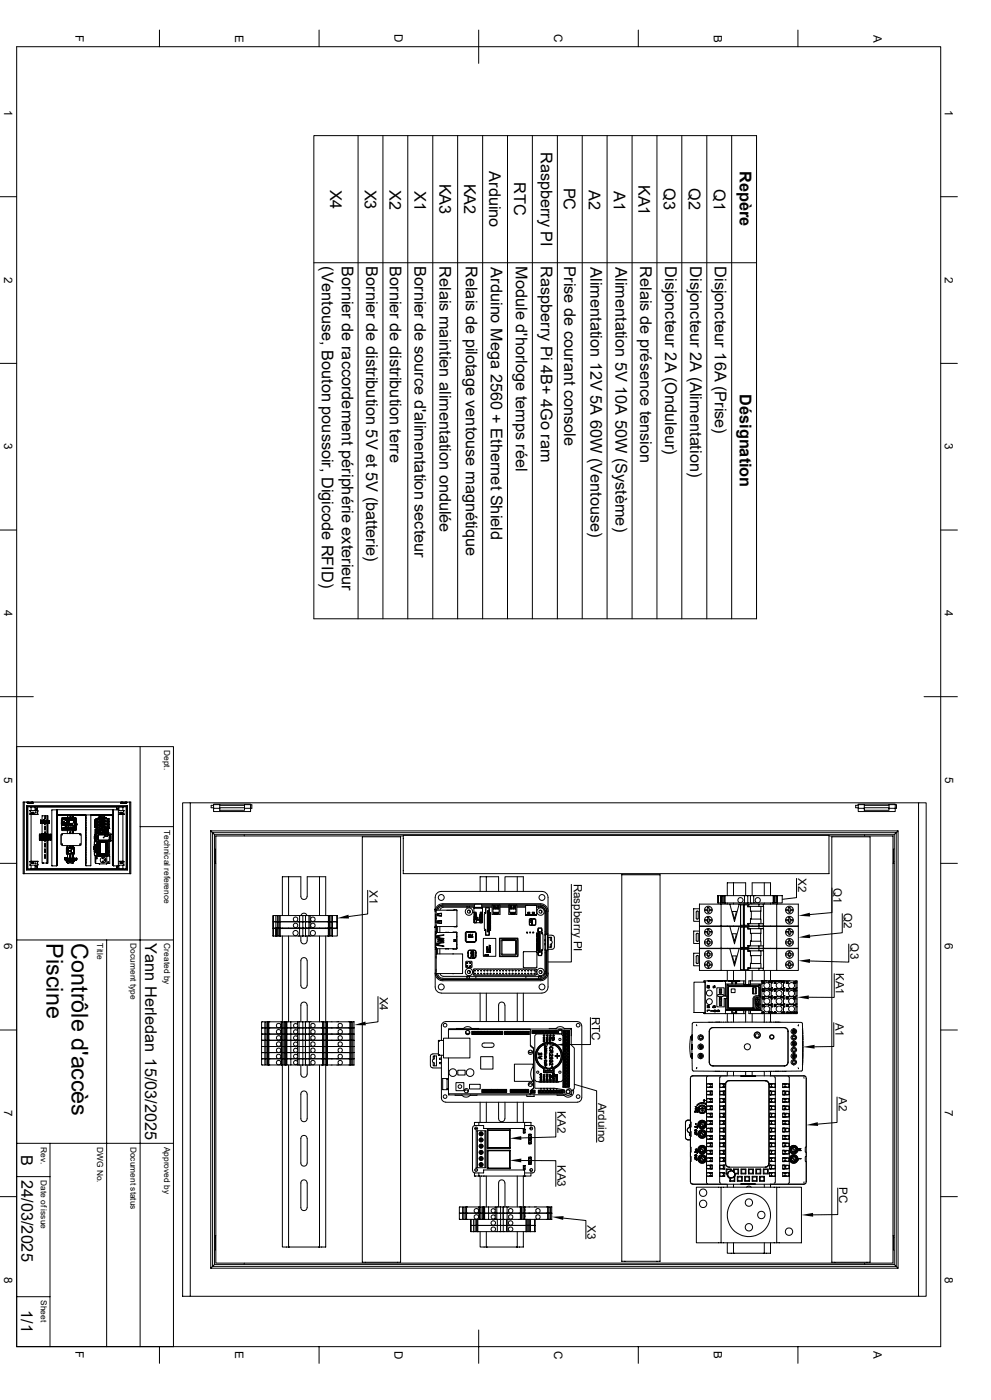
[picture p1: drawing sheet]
<svg xmlns="http://www.w3.org/2000/svg" width="297mm" height="420mm" viewBox="0 0 297 420" stroke-linecap="round" stroke-linejoin="round" font-family="sans-serif">
<defs><g id="words">
<g font-size="7">
<text x="14" y="283" transform="rotate(90 14 283)">Piscine</text>
<text x="21.5" y="283" transform="rotate(90 21.5 283)">Contrôle d'accès</text>
</g>
<g font-size="4.9">
<text x="162.1" y="45.5" transform="rotate(90 162.1 45.5)">Raspberry PI</text>
<text x="146.6" y="51.4" transform="rotate(90 146.6 51.4)">Arduino</text>
<text x="221.7" y="51.4" transform="rotate(90 221.7 51.4)">Repère</text>
<text x="98.9" y="56.9" transform="rotate(90 98.9 56.9)">X4</text>
<text x="109.3" y="56.9" transform="rotate(90 109.3 56.9)">X3</text>
<text x="116.8" y="56.9" transform="rotate(90 116.8 56.9)">X2</text>
<text x="124.2" y="57.2" transform="rotate(90 124.2 57.2)">X1</text>
<text x="131.7" y="55.1" transform="rotate(90 131.7 55.1)">KA3</text>
<text x="139.1" y="55.1" transform="rotate(90 139.1 55.1)">KA2</text>
<text x="154.1" y="54.6" transform="rotate(90 154.1 54.6)">RTC</text>
<text x="169" y="56.3" transform="rotate(90 169 56.3)">PC</text>
<text x="176.5" y="56.9" transform="rotate(90 176.5 56.9)">A2</text>
<text x="183.9" y="57.2" transform="rotate(90 183.9 57.2)">A1</text>
<text x="191.4" y="55.4" transform="rotate(90 191.4 55.4)">KA1</text>
<text x="199" y="56.5" transform="rotate(90 199 56.5)">Q3</text>
<text x="206.5" y="56.5" transform="rotate(90 206.5 56.5)">Q2</text>
<text x="213.9" y="56.8" transform="rotate(90 213.9 56.8)">Q1</text>
<text x="96.5" y="79.9" transform="rotate(90 96.5 79.9)">(Ventouse, Bouton poussoir, Digicode RFID)</text>
<text x="102.4" y="79.9" transform="rotate(90 102.4 79.9)">Bornier de raccordement périphérie exterieur</text>
<text x="109.8" y="79.9" transform="rotate(90 109.8 79.9)">Bornier de distribution 5V et 5V (batterie)</text>
<text x="116.8" y="79.9" transform="rotate(90 116.8 79.9)">Bornier de distribution terre</text>
<text x="124.2" y="79.9" transform="rotate(90 124.2 79.9)">Bornier de source d'alimentation secteur</text>
<text x="131.7" y="79.9" transform="rotate(90 131.7 79.9)">Relais maintien alimentation ondulée</text>
<text x="139.7" y="79.8" transform="rotate(90 139.7 79.8)">Relais de pilotage ventouse magnétique</text>
<text x="147.1" y="80.2" transform="rotate(90 147.1 80.2)">Arduino Mega 2560 + Ethernet Shield</text>
<text x="154.6" y="79.9" transform="rotate(90 154.6 79.9)">Module d'horloge temps réel</text>
<text x="162.1" y="79.8" transform="rotate(90 162.1 79.8)">Raspberry Pi 4B+ 4Go ram</text>
<text x="169" y="79.8" transform="rotate(90 169 79.8)">Prise de courant console</text>
<text x="177" y="80.2" transform="rotate(90 177 80.2)">Alimentation 12V 5A 60W (Ventouse)</text>
<text x="184.4" y="80.2" transform="rotate(90 184.4 80.2)">Alimentation 5V 10A 50W (Système)</text>
<text x="191.9" y="79.8" transform="rotate(90 191.9 79.8)">Relais de présence tension</text>
<text x="199.3" y="79.8" transform="rotate(90 199.3 79.8)">Disjoncteur 2A (Onduleur)</text>
<text x="206.8" y="79.8" transform="rotate(90 206.8 79.8)">Disjoncteur 2A (Alimentation)</text>
<text x="214.3" y="79.8" transform="rotate(90 214.3 79.8)">Disjoncteur 16A (Prise)</text>
<text x="221.8" y="118.2" transform="rotate(90 221.8 118.2)">Désignation</text>
<text x="43.5" y="283" transform="rotate(90 43.5 283)">Yann Herledan 15/03/2025</text>
<text x="6.3" y="346.4" transform="rotate(90 6.3 346.4)">B</text>
<text x="6.5" y="354" transform="rotate(90 6.5 354)">24/03/2025</text>
<text x="6.3" y="393.1" transform="rotate(90 6.3 393.1)">1/1</text>
</g>
<g font-size="3.5">
<text x="22.6" y="10.5" transform="rotate(90 22.6 10.5)">F</text>
<text x="70.5" y="10.4" transform="rotate(90 70.5 10.4)">E</text>
<text x="118.3" y="10.2" transform="rotate(90 118.3 10.2)">D</text>
<text x="166.1" y="10.2" transform="rotate(90 166.1 10.2)">C</text>
<text x="214" y="10.4" transform="rotate(90 214 10.4)">B</text>
<text x="261.8" y="10.4" transform="rotate(90 261.8 10.4)">A</text>
<text x="1.2" y="33.1" transform="rotate(90 1.2 33.1)">1</text>
<text x="283.2" y="33.1" transform="rotate(90 283.2 33.1)">1</text>
<text x="1.2" y="83" transform="rotate(90 1.2 83)">2</text>
<text x="283.2" y="83.1" transform="rotate(90 283.2 83.1)">2</text>
<text x="1.2" y="133" transform="rotate(90 1.2 133)">3</text>
<text x="283.2" y="133" transform="rotate(90 283.2 133)">3</text>
<text x="1.2" y="183.1" transform="rotate(90 1.2 183.1)">4</text>
<text x="283.2" y="183.1" transform="rotate(90 283.2 183.1)">4</text>
<text x="1.3" y="233" transform="rotate(90 1.3 233)">5</text>
<text x="283.3" y="233" transform="rotate(90 283.3 233)">5</text>
<text x="239.2" y="263.5" transform="rotate(90 239.2 263.5)">X2</text>
<text x="110.7" y="267.1" transform="rotate(90 110.7 267.1)">X1</text>
<text x="172" y="265" transform="rotate(90 172 265)">Raspberry PI</text>
<text x="249.9" y="266.3" transform="rotate(90 249.9 266.3)">Q1</text>
<text x="252.9" y="274" transform="rotate(90 252.9 274)">Q2</text>
<text x="1.2" y="283" transform="rotate(90 1.2 283)">6</text>
<text x="254.9" y="283" transform="rotate(90 254.9 283)">Q3</text>
<text x="283.2" y="283" transform="rotate(90 283.2 283)">6</text>
<text x="250.5" y="291.8" transform="rotate(90 250.5 291.8)">KA1</text>
<text x="113.8" y="299" transform="rotate(90 113.8 299)">X4</text>
<text x="177.4" y="305" transform="rotate(90 177.4 305)">RTC</text>
<text x="250.4" y="306.8" transform="rotate(90 250.4 306.8)">A1</text>
<text x="251.4" y="329.1" transform="rotate(90 251.4 329.1)">A2</text>
<text x="1.2" y="333" transform="rotate(90 1.2 333)">7</text>
<text x="167.1" y="333.4" transform="rotate(90 167.1 333.4)">KA2</text>
<text x="179.3" y="330.7" transform="rotate(90 179.3 330.7)">Arduino</text>
<text x="283.2" y="333" transform="rotate(90 283.2 333)">7</text>
<text x="167.1" y="349.5" transform="rotate(90 167.1 349.5)">KA3</text>
<text x="251.5" y="356.2" transform="rotate(90 251.5 356.2)">PC</text>
<text x="176.1" y="367.5" transform="rotate(90 176.1 367.5)">X3</text>
<text x="1.2" y="383" transform="rotate(90 1.2 383)">8</text>
<text x="283.2" y="383" transform="rotate(90 283.2 383)">8</text>
<text x="22.6" y="405.4" transform="rotate(90 22.6 405.4)">F</text>
<text x="70.5" y="405.3" transform="rotate(90 70.5 405.3)">E</text>
<text x="118.3" y="405.2" transform="rotate(90 118.3 405.2)">D</text>
<text x="166.1" y="405.2" transform="rotate(90 166.1 405.2)">C</text>
<text x="214" y="405.3" transform="rotate(90 214 405.3)">B</text>
<text x="261.8" y="405.3" transform="rotate(90 261.8 405.3)">A</text>
</g>
<g font-size="2.5">
<text x="49.2" y="225" transform="rotate(90 49.2 225)">Dept.</text>
<text x="49.2" y="249" transform="rotate(90 49.2 249)">Technical reference</text>
<text x="29.2" y="283" transform="rotate(90 29.2 283)">Title</text>
<text x="39.2" y="283" transform="rotate(90 39.2 283)">Document type</text>
<text x="49.2" y="283" transform="rotate(90 49.2 283)">Created by</text>
<text x="12.2" y="344" transform="rotate(90 12.2 344)">Rev.</text>
<text x="29.2" y="344" transform="rotate(90 29.2 344)">DWG No.</text>
<text x="39.2" y="344" transform="rotate(90 39.2 344)">Document status</text>
<text x="49.2" y="344" transform="rotate(90 49.2 344)">Approved by</text>
<text x="12.2" y="354" transform="rotate(90 12.2 354)">Date of issue</text>
<text x="12.2" y="390" transform="rotate(90 12.2 390)">Sheet</text>
</g>
</g></defs>
<g fill="none" stroke="#000" stroke-width=".3">
<path d="M5 14h276.9v390h-276.9zM47.8 9v5M95.6 9v5M143.5 9v10M191.3 9v5M239.1 9v5M0 59h5M94.1 40.7h132.6v144.9h-132.6zM107.3 40.7v144.9M114.8 40.7v144.9M122.2 40.7v144.9M129.7 40.7v144.9"/>
<path d="M137.2 40.7v144.9M144.7 40.7v144.9M152.1 40.7v144.9M159.6 40.7v144.9M167 40.7v144.9M174.5 40.7v144.9M181.9 40.7v144.9M189.4 40.7v144.9M196.9 40.7v144.9M204.3 40.7v144.9M211.8 40.7v144.9M219.3 40.7v144.9"/>
<path d="M281.9 59h5M94.1 78.8h132.6M0 109h5M281.9 109h5M0 159h5M281.9 159h5M0 209h10M276.9 209h10M5 224h47v180M42 224v180M0 259h5M7.2 240.6h-.3v21.5h.3"/>
<path d="M7.2 240.6h.1M8 241.7h30.2v19.3h-30.2zM8 241.7v19.3M8 241.8h30.1zM8.1 240.6h-.8v21.5M8.2 240.8h.2M8.2 240.7h.1M8.2 240.9l1.7 .1M8.2 240.8l1.6 .1M8.3 242.8v.2zM8.3 259.7v.2zM8.3 242h29.5"/>
<path d="M8.4 240.8h1.1M8.5 240.7l-.1 .1M8.5 240.7v.2M8.5 240.7h1M8.7 241.8l.5 .3h1.3M9 258.4l.1 1.1M9 243.2v1.1h.3M9 258.4l.4 .1M9.1 243.2h2.2v.1M9.1 259.5h.1M9.3 258.4h-.3M9.3 259.6v1h1.2"/>
<path d="M9.3 242.1v1M9.4 244.2l.7-.1-1.1 .2M9.4 258.6v.4l.1-.4M9.4 259h.8h-.7M9.4 244.1v-.4l.1 .4M9.4 243.7h.8M9.5 243.7h.7v.5M9.5 240.8l.3-.2v.2M9.5 240.6v.2M9.5 240.7h-1M9.8 240.8h.1M9.8 240.8v.1"/>
<path d="M9.9 240.8h.1M9.9 240.7v.3zM10.1 258.5h-.7l.7 .1M10.1 244.1l.1 .2M10.1 244.2l.1 .1M10.2 258.4l-.1 .2zM10.2 244.3h1.1M10.2 258.5v.5M10.5 243.1v-1h.7v1M10.5 259.6v1h.7v-1M10.6 243.6l.2 .2zM10.6 258.9l.2 .2z"/>
<path d="M10.7 258.9l.1 .2M10.7 242.6h.3v.3h-.3zM10.7 259.8h.3v.3h-.3zM10.8 259.8l-.1 .3h.3M10.8 243.6l-.1 .2M11 242.6l-.3 .1 .1 .3M11.2 242.1h.1M11.2 259.6v1h23.7v-.8M11.3 244.2l.1 .1h-2.1v14.1h2.1l-.1 .1M11.3 258.4v1.1M11.3 244.3h.1M11.3 243.2l.1 .1"/>
<path d="M11.3 259.4v.1h-2.3M11.4 258.4h-1.2M11.4 259.4l-.1 .1M11.8 250.7h.6M11.8 251.2h.6M11.8 251.5h.6M11.8 251.7h.6M11.9 250.5h-.1M11.9 250.5h.5M12.1 250.4l.1 .1zM12.2 251.4h.1M12.2 246.3h.1"/>
<path d="M12.2 246.6v.3M12.2 246.9h.2M12.2 246.5l.1 .3M12.2 250.6l-.1 .1 .1-.1M12.2 251l-.1-.2 .1 .4M12.2 251.1v.1M12.2 251.5l-.1 .2 .1-.1M12.2 251.9l-.1-.1 .1 .2M12.2 251.2h.1M12.2 250.3h-.3l-.1 1.7h.6v-.3M12.3 246.9l.1 .1M12.3 246.8h.1"/>
<path d="M12.3 247h.1M12.4 246.9v.1M12.4 247h.1M12.4 250.5l-.1-.3v1.8M12.4 250.5v.2M12.4 250.7v.3M12.4 251v.2M12.4 251.2v.3M12.4 251.5v.2M12.4 251h-.6M12.4 247h.2M12.5 250.2v1.8"/>
<path d="M12.5 250.3l.2 .1zM12.5 250.5l.2 .2zM12.5 250.8l.2 .1zM12.5 251l.2 .2zM12.5 251.3l.2 .1zM12.5 251.5l.2 .2zM12.5 251.8l.2 .1zM12.6 252v7l1.5-.1M12.6 247v3.2M12.7 247h1.4v12M12.7 250.3v.2M12.7 250.6v.1"/>
<path d="M12.7 250.8v.2M12.7 251.1v.1M12.7 251.3v.2M12.7 251.5v.2M12.7 251.8v.2M12.8 250.4l-.3-.2v.3l.3-.1M12.8 250.2h1.2v.3M12.8 250.5h.1M12.8 250.6l-.3-.1v.2h.3M12.8 250.7h.1M12.8 250.8l-.3-.1v.3h.3M12.8 251.1l-.3-.1v.2h.3"/>
<path d="M12.8 251.3l-.3-.1v.3l.3-.1M12.8 251.5h.1M12.8 251.6l-.3-.1v.2h.3M12.8 251.7h.1M12.8 251.8l-.3-.1v.3l.3-.1M12.8 250.7h1.1M12.8 251.7h1.1M12.9 251.2h1M12.9 252h.4M12.9 246.2l-.1 .1M12.9 246.7l-.1 .1M12.9 246.4l-.1 .1"/>
<path d="M13 258.9l-.1 .1M13 250.2v1.8M13 246.5l-.8 .1M13 246.1l-.8-.1v.9M13 246.9h-.7M13 246.3h-.8l.1 .2M13.1 250.2v1.8M13.2 246.1v.2M13.2 246.3h.2M13.2 246h.2v.8M13.2 246v.9M13.2 246.6v.3"/>
<path d="M13.2 246.3v.2M13.2 250.4h.1M13.2 250.6v.1M13.2 250.8v.1M13.2 251.1v.1M13.2 251.3v.1M13.2 251.6v.1M13.2 251.8v.1M13.3 250.2v1.8h.5M13.3 246v.1M13.3 250.4l.5 .1M13.3 250.6l.5 .1"/>
<path d="M13.3 250.8h.2l-.2 .2M13.3 251.1l.2 .1h-.2M13.3 251.3l.5 .2M13.3 251.6l.5 .1M13.3 251.8h.2l-.2 .1M13.3 251h.5M13.3 251.2h.5M13.4 252l.1 .4 .1-.4M13.4 244.7h-.8v1.3M13.4 246.8l-.2 .1M13.4 246.8h.8M13.4 244.7v.8z"/>
<path d="M13.4 252l.1 .4M13.4 244.7h.1M13.4 247.9h.2l-.1 1.1zM13.4 253l.2 .1-.1 1zM13.4 254.7l.2 .1-.1 1zM13.4 256.4l.2 .1-.1 1zM13.4 250.3v.2M13.4 250.6v.1M13.4 250.8v.2M13.4 251.1v.1M13.4 251.3v.2M13.4 251.5v.2"/>
<path d="M13.4 251.8v.2M13.5 245.6l.1-.9h.7v2.2M13.5 256.3l-.1 1.1 .2 .1M13.5 254.6l-.1 1.1 .1 .1M13.5 252.9l-.1 1.1 .1 .1M13.5 249.6l-.1 .6v-.6h.2v.6M13.5 247.9h-.1l.1 1.1M13.6 246.7l-.1 .1M13.6 246.2l-.1 .1M13.6 246.4l-.1 .1M13.6 247l-.1 .3-.1-.3 .1 .3M13.8 250.2v1.8"/>
<path d="M13.9 250.6h.1M13.9 250.4h.1M13.9 250.9h.1M13.9 251.1h.1M13.9 251.3h.1M13.9 251.6h.1M13.9 251.8h.1M13.9 251h-1M13.9 250.5h-1.1M13.9 251.5h-1.1M14 250.2v.3zM14 250.5v.2z"/>
<path d="M14 250.7v.3zM14 251v.2zM14 251.2v.3zM14 251.5v.2zM14 251.7v.3zM14 250.5v.2M14 250.7v.3M14 251v.2M14 251.2v.3M14 251.5v.2M14 251.7l-.2 .3M14 250.2l1.2 .1"/>
<path d="M14 250.5h1M14 250.7h1.2M14 251h1.2M14 251.2h1.2M14 251.5h1.2M14 251.7h1.2M14 252h.1M14.1 244.7v1.3M14.1 250.2v.1M14.1 246.3h.2M14.1 246.3h-.7v.2h.7M14.1 246v.8"/>
<path d="M14.1 247h.2v3.3M14.1 250.3l.3 .2M14.1 250.5v.2h.3M14.1 250.7v.3h.3M14.1 251v.2h.3M14.1 251.2l.3 .3M14.1 251.5v.2h.3M14.1 251.7v.3h.9M14.1 246.8l.2 .1M14.1 246.5l-.9 .1M14.3 246.1l-.9-.1v.3h.7M14.3 252v7h-.2"/>
<path d="M14.3 250.4h.1M14.3 250.6v.1M14.3 250.8v.1M14.3 251.1v.1M14.3 251.3v.1M14.3 251.6v.1M14.3 251.8v.1M14.4 246.6h.1M14.4 246.9l.3 .1M14.4 246.6v.3M14.4 246.9h.1M14.4 246.3l-.1-.2 .1 .8"/>
<path d="M14.4 246.2h.3M14.4 246.4l.4 .1M14.4 246.3v.3M14.5 246.7h.2M14.5 246.6l-.1 .1M14.6 250.4l.4 .1M14.6 250.6l.4 .1M14.6 250.9h.1l-.1 .1M14.6 251.1l.4 .1M14.6 251.3l.4 .2M14.6 251.6l.4 .1M14.6 251.8h.1l-.1 .1"/>
<path d="M14.6 251h.4M14.6 251.3v.2M14.6 251.5l.1 .2M14.6 251.8l.1 .2M14.7 250.3l-.1 .2M14.7 250.6l-.1 .1M14.7 250.8l-.1 .2M14.7 251.1l-.1 .1M14.7 246.2v.8h-.4M14.7 246.2h.1M14.7 247h.1M14.7 246.7h.1"/>
<path d="M14.7 246.2v.2M14.7 246.4v.3l-.2-.1M15 250.5h.2M15 250.3v1.7M15 252h.2M15.2 250.5h.1M15.2 250.5l.2-.2v1.7h-.2M15.2 250.7h.1M15.2 251h.1M15.2 251.2h.1M15.2 251.5h.1M15.2 251.7h.1"/>
<path d="M15.2 250.3v.2M15.2 250.5v.2M15.2 250.7v.3M15.2 251v.2M15.2 251.2v.3M15.2 251.5v.2M15.2 251.7v.3M15.3 250.4h.1M15.3 250.6h.1M15.3 250.9h.1M15.3 251.1h.1M15.3 251.3h.1"/>
<path d="M15.3 251.6h.1M15.3 251.8h.1M15.3 250.5l-.1 .2M15.3 250.7l-.1 .3M15.3 251l-.1 .2M15.3 251.2l-.1 .3M15.3 251.5l-.1 .2M15.3 251.7l-.1 .3M15.3 250.5h.1M15.3 250.7h.1M15.3 251h.1M15.3 251.2h.1"/>
<path d="M15.3 251.5h.1M15.3 251.7h.1M15.5 243h1.6l-.1 16.8h-1.5zM17 247.9h.1M17 247.4h.1M17 246.9h.1M17 243.9l.1 .3M17 243.5l.1 .2M17 259.2h.1M17 250.4h.1M17 248.5h.1M17 258.8h.1"/>
<path d="M17 258.3h.1M17 257.8h.1M17 257.3h.1M17 256.8h.1M17 256.2l.1 .1M17 255.8h.1M17 255.3h.1M17 254.8h.1M17 254.3h.1M17 253.7h.1M17 253.2l.1 .1M17 252.7l.1 .1"/>
<path d="M17 252.3h.1M17 251.8h.1M17 251h.1M17.1 249.9l-.1 .1M17.1 249.4l-.1 .1M17.1 248.9l-.1 .1M17.1 249.7h.1M17.1 248.7h.1M17.1 249.2h.1M17.1 248.9h.1M17.1 249.9h.1M17.1 249.4h.1"/>
<path d="M17.1 254.5v.2M17.1 259h.1M17.1 251.5v.3M17.1 252v.3M17.1 257.5h.1M17.1 257.8h.1M17.1 258h.1M17.1 254.8h.1M17.1 254.5h.1M17.1 255.8h.1M17.1 256h.1M17.1 251.8h.1"/>
<path d="M17.1 252.3h.1M17.1 255.5h.1M17.1 255v.2M17.1 255.3h.1M17.1 257.5v.2M17.1 258.3h.1M17.1 258.8h.1M17.1 258.5h.1M17.1 257.3h.1M17.1 256.8h.1M17.1 257h.1M17.1 256.3h.1"/>
<path d="M17.1 256.5h.1M17.1 254.3h.1M17.1 254h.1M17.1 253.8h.1M17.1 253.3h.1M17.1 253.5h.1M17.1 252.8h.1M17.1 253h.1M17.1 252.5v.2M17.1 258v.2M17.1 258.5v.2M17.1 253v.2"/>
<path d="M17.1 253.5v.2M17.1 254v.3M17.1 255.5v.2M17.1 256v.2M17.1 256.5v.3M17.1 257v.2M17.1 251h.1M17.1 250.4h.1M17.1 249h.1M17.1 248.5h.1M17.1 246.4l-.1 .1M17.1 245.9l-.1 .1"/>
<path d="M17.1 245.4h-.1M17.1 244.9h-.1M17.1 244.4h-.1M17.1 247.9h.1M17.1 245.9h.1M17.1 246.2h.1M17.1 246.4h.1M17.1 246.9h.1M17.1 247.4h.1M17.1 247.2h.1M17.1 245.7h.1M17.1 246.7h.1"/>
<path d="M17.1 244.7h.1M17.1 244.2h.1M17.1 245.2h.1M17.1 245.4h.1M17.1 244.9h.1M17.1 244.4h.1M17.1 243.7h.1M17.1 259.3h.1M17.1 259.6h.1M17.1 243.1h.1M17.1 243.4h.1M17.1 243.9h.1"/>
<path d="M17.1 259v.2zM17.1 244.4v-1.5h16.8l-.1 1.6M17.1 250v.2M17.1 250.4v.3M17.1 251v.2M17.1 247.5v.2M17.1 248v.2M17.1 245v.2M17.1 244.5h8.7M17.1 245.5v.2M17.1 246v.2M17.1 246.5v.2"/>
<path d="M17.1 247v.2M17.1 248.5v.2M17.1 249v.2M17.1 249.5v.2M17.1 259.2v.1M17.2 244.4l-.1 15.2M17.2 244.4l-.1 .3M17.2 244.5l8.5 .1M17.6 244.5l.3 .1zM17.6 244.5v.1M17.8 244.4v.1M18 244.5h.1"/>
<path d="M18.3 244.4l.1 .2h-.3M18.3 250.4v2.9M18.4 246.9h.1M18.4 246.5l.1 .1M18.4 247.3l.1 .1M18.4 246.7l.1 .1M18.4 245.9h.1M18.4 246l.2 .1M18.4 246.5h.1M18.4 246.1h.1M18.4 246.3h.3l-.2 .1M18.5 247.3h.3"/>
<path d="M18.5 246.8h.1M18.5 248.4h.1M18.5 250.1h5.8v3.4l-5.6 .2-.4-.4zM18.5 246.5v.3M18.5 246.5h.1M18.5 248.4l.3 .3h3.7l.3-.3-.3 .3h-3.9M18.5 246.2h-.1M18.5 247.5h.1M18.6 246h.1M18.5 246.4h.1M18.5 246l.2 .1zM18.6 246.4h.1"/>
<path d="M18.5 245.9v-.5l.2-.2 4.1 .2v3.7l-4.2 .1-.1-.7M18.5 248.4l.3 .2h3.7l.3-.1M18.5 248.4l.2 .2-.1-.2M18.5 247.2v.1M18.5 246.9v.1M18.5 246.9l.3 .1M18.5 247.2h.1M18.5 246.9h.1M18.5 246.9h.3M18.5 247.4h.3zM18.5 244.5h.1M18.5 248.4l.3 .2h3.7"/>
<path d="M18.6 246.1h.1M18.6 247h.2M18.6 247.4h.2zM18.6 246.3h-.1M18.6 247.4v.2M18.6 253.2l.1 .1zM18.6 253.2l.1 .1M18.6 248.4l4 .2M18.6 246.6v.2M18.6 246.5v.3M18.7 247.4h.1M18.7 246.1h.1"/>
<path d="M18.6 250.3l.1 .1zM18.7 246.5h.1M18.7 250.3l-.1 .1M18.7 246l-.1 .1M18.7 246.3l-.2 .1M18.8 246.6h.1M18.7 247.1l-.2 .2M18.7 247.1h-.2M18.7 247.1h.1M18.8 247.1l-.2 .1M18.8 245.8h.1M18.8 245.7h1.2"/>
<path d="M18.8 245.7l-.3 .2M18.8 244.4l-.2 .2M18.8 247l-.3 .1h.2M18.8 246.8l-.3 .1 .2 .1M18.8 248.8l-.1 .2M18.8 247.4l.2 .1M18.8 245.4l-.2 .2M18.9 247.4v.1M19 247.4h.1M19.1 247.4h.1M19 244.5h.1M19.1 247.4h.2z"/>
<path d="M19.2 247.4h.1M19.2 247.1h.1M19.2 245.9h.1M19.2 247.4l-.1 .1M19.2 246.8v.7M19.3 246.5h.1M19.3 246.6h.1M19.2 245.9l.1 .1M19.3 246.5l-.9 .1M19.3 247.4h.1M19.3 246.8v.1M19.3 246.9h.1"/>
<path d="M19.3 247.2v.1M19.3 246.8v.6h-.9M19.3 245.9h-.5M19.3 246.5l-.1 .1M19.3 244.4l-.2 .2M19.3 246.5h-.1M19.3 246.8h-.9M19.4 248.4h.1M19.4 257.4h.6l-.5 .1M19.4 257.4h2.7M19.4 257.6h.1M19.4 257.4l.1 .5"/>
<path d="M19.4 257.4h.1M19.5 247.6h-1v.8M19.5 247.6l.1 .1M19.5 247.6v.1M19.5 257.5l.1 .5zM19.5 248.4h.1M19.5 247.6v.8h-1M19.5 244.4h.1M19.6 258h.1M19.6 257.5l.5 .1v.5M19.6 258l.5 .1-.1 .2h.8M19.6 257.8l.6 .1"/>
<path d="M19.6 257.6v.4M19.6 246.9h.1M19.6 247.9h.3v.3h-.3zM19.6 247.2h.4zM19.6 245.9l.3 .2zM19.6 248.2l.3 .3zM19.6 257.6v.2M19.6 257.6v.1M19.6 257.8v.3M19.6 248.5h.1M19.7 246.8l.1 .2M19.7 247.2h.3"/>
<path d="M19.8 246.1h.1M19.7 248.1h.1M19.7 248h.1M19.7 246.8h.1M19.7 248.5v.1M19.7 247v.1M19.7 246h.1M19.8 247h.1M19.7 247.5h.3v.3h-.3zM19.7 247.8h.3M19.7 247.7h.1M19.7 248.3l.1 .1z"/>
<path d="M19.8 246.8h.1M19.8 247.5h.1M19.8 247.6h.1M19.8 247.8h.2M19.8 248.1h.1M19.8 248h.1M19.8 246.9h.1M19.8 246.9v.1M19.8 245.8h-.1M19.8 246h-.1M19.8 244.4l-.2 .2M19.8 247.5l.1 .1"/>
<path d="M19.8 247.2h.1M19.8 248.4h-.1M19.9 247h.1M19.9 247.6h.1M19.9 247.7h.1M19.9 258.1h.1M19.9 248.1l-.2-.2h.2l-.3 .3M19.9 247.6h.2M19.9 246.8h.1M19.9 247.5h.1M19.9 248.2h-.3l.1 .3M19.9 258.1v.3"/>
<path d="M19.9 248.5h-.2M19.9 246.8h-.1M19.9 246.9h.1M19.9 245.9h-.2l-.1 .2M19.9 258.1v.4l.1-.2M19.9 258.2h.1M19.9 258.2l.1 .1M19.9 247.5v.3M19.9 246h.2M19.9 246.9v.1M19.9 246v-.2h.4l-.1 .2M19.9 248.1h-.2"/>
<path d="M20 246h.1M19.9 247.8h.1M19.9 257.6l.2 .1M19.9 257.9l.2 .1M19.9 254.3h.4zM19.9 246l.1 .4M19.9 246.4h.4M19.9 248.5h2.5zM19.9 248.5h.3M20 246.8v.2M20 248.2l.7 .1zM20 248.3h.1"/>
<path d="M20 248.4h.1M20 246.4h.1M20 248.4h.7M20 246.3h.1M20 246.8h.1M20 246.1v.1M20 246.1h.1M20 246.1l.1 .2M20 246.3v.1M20 247.5v.1M20 246.3h.3M20 246.2h.1"/>
<path d="M20 246v.2M20 246.2v.2M20 246.3v.1l.2-.1M20 245.7h.3v.7M20 245.7v.1M20 245.7l-1.5 .2M20 247h.1M20 247.1h.1M20 246.9h.1M20 254.5h.4v1.4h-.4zM20 254.5h.4h-.3v1.4M20 247.8h.1"/>
<path d="M20 247.6v.2M20 255.9l.1 .1M20 256.1h.3M20 254.2v1.9M20 246.8h-.4v.4M20 258.3v-.2v.5l.8-.1M20 244.4h.1M20 254.4h.1M20 254.1l.2 .2M20 256.1h.2M20 256h.1M20 254.2h.3"/>
<path d="M20 254.4l.1 .1M20 246.1v.2M20 246v.1M20 246.2l.1 .1M20 246.8v.4zM20 246.1l.1 .1M20.1 246.3h.1M20.1 254.3h.1M20.1 248.3h.1M20.1 248.2v.1M20.1 248.4h.1M20.1 247.7h-.2"/>
<path d="M20.1 247.6h-.2M20.1 246.4h.1M20.1 246.2v.1M20.1 248.5v.1M20.1 248.2h.1M20.1 257.6l.1 .3zM20.1 257.9l.1 .2zM20.1 257.6h.1M20.2 254.8v.1M20.2 255.1h.1M20.2 255.4h.1M20.2 255.6l.1 .1"/>
<path d="M20.2 255.8l.1 .1M20.2 254.6h.1M20.2 255.3h.1M20.2 255.8l.1 .1zM20.2 254.8v.2zM20.2 255.3l.1 .1zM20.2 255.6l.1 .1zM20.2 255.1l.1 .1zM20.2 254.6l.1 .1zM20.2 254.9h.1M20.2 255.6h.1M20.2 246.2h.1"/>
<path d="M20.2 246.3h.1M20.2 246.1h.1M20.2 255.8v.1M20.2 255.9h.1M20.2 246h.1M20.2 254.8h.1M20.2 255.8h.1M20.2 248.3h.1M20.2 253.7l.1 .5M20.2 249.2v.9M20.2 256.2v1.2M20.2 256.2h.1"/>
<path d="M20.2 248.4h.1M20.2 246.3v.1M20.2 246.1l-.1 .2M20.2 254.7h.1M20.2 246v.1M20.2 248.2v.1M20.2 246.1v.1M20.2 258.6v.4l1.4-.1M20.2 255.1v.1M20.2 246v.4M20.2 246.2v.1M20.2 255.5v.1"/>
<path d="M20.2 248.2h.1M20.2 255.5h.1M20.2 245.7h2.3l.3 .3M20.2 245.7l2.4 .1M20.3 246h.1M20.3 255.1h.1M20.3 254.2h.1M20.3 254.3v.1M20.3 255.8h-.1M20.3 245.9h.1M20.3 255.8v.1M20.3 255.1h-.1"/>
<path d="M20.3 255.8l-.1 .1M20.3 246.4h-.1M20.3 254.6l-.1 .1M20.3 255.3l-.1 .1M20.3 246h-.1M20.3 257.7l-.1 .4M20.3 257.7l-.1 .2M20.3 257.7l-.1 .4v-.2M20.3 255.7h.1M20.3 248.5h.9M20.3 254.8h-.1M20.4 248.4h.1"/>
<path d="M20.3 248.4h.1M20.4 248.3h.1M20.3 247.1h.5v.6h-.5zM20.3 254.4h.1M20.3 256h.1M20.3 256h1.7M20.3 244.4l-.2 .2M20.3 254.2v.2M20.3 256v.2M20.4 246h.1M20.4 254.5v1.4zM20.4 246.7h.1"/>
<path d="M20.4 247.7h.1M20.4 248.2l-.1 .1M20.4 246.7h.3M20.4 248.4h-.1M20.4 246.1v.6M20.4 246.6v.3M20.4 245.9h.1M20.4 246.8h.1M20.4 246.7v.2M20.4 247.6v.1M20.4 245.8h.1M20.4 254.2l1.8 .1"/>
<path d="M20.4 245.8v.2zM20.4 245.9h-2l.1 1.7v-.2M20.5 248.3h.1M20.4 255.3h.1M20.4 256h.1M20.4 254.5h.1M20.4 255.2h.1M20.5 247.6h.1M20.4 247.5h.1M20.4 247.6h.1M20.5 247.5h.1M20.5 248.4h.1"/>
<path d="M20.4 247.4h.1M20.4 257.7h-.1l.1 .5M20.4 248.2v.1M20.4 246v.8l.1-.8M20.5 246v.8M20.5 246.1v.2M20.5 246.3h.2M20.5 246.2h.2M20.5 246.4h.2M20.5 246v.3M20.5 246.5l.2 .1M20.5 255.3l.9-.1v.7"/>
<path d="M20.5 254.5h.9v.7M20.5 247.7h.1M20.5 248.2h.1M20.5 255.3h.8zM20.5 254.5h.8zM20.5 246.3h.1M20.5 246.8h.1M20.5 247.4v.1M20.5 254.5h.1M20.5 247.4l-.1 .1M20.5 255.3h.1M20.5 254.5l-.1 1.5"/>
<path d="M20.5 246h.1M20.5 248.4h-.1M20.5 246v.8v-.8M20.5 246l.1 .8M20.5 245.9h.1M20.6 247.6h.1M20.6 247.3h.1M20.5 247.4h.1M20.6 247.5h.1M20.5 257.8l.2 .1M20.5 258l.2-.1h-.3v.3l.3-.1M20.5 244.5h.1"/>
<path d="M20.6 247.4h.1M20.5 245.8v.2M20.5 245.8l-.1 1.1M20.6 246h-.2M20.6 248.2v.1M20.6 248.4h.1M20.6 248.3h.1M20.6 258.2l.1 .1zM20.6 258.4l.1 .1M20.6 247.6l-.2 .1M20.6 248.2h.1M20.6 247.5l-.1 .1"/>
<path d="M20.7 246.5l-.2 .3M20.7 246.1h.1M20.7 245.7v.4M20.7 246.3h-.2v.4M20.7 246.6h-.2M20.7 257.9h-.2h.2M20.7 257.9h.1M20.7 258.1h-.2l.2 .1M20.7 258.1v.1M20.7 248.4h.1M20.7 257.8l-.3-.1v.2h.3M20.7 258.2l1.2 .1"/>
<path d="M20.7 257.7h1v.4M20.7 245.6h-.1M20.7 245.8v.1M20.7 245.8h.1M20.7 246h.1M20.7 258.2h.1M20.8 246h.1M20.8 246.1h.1M20.8 245.9h-.1M20.8 257.9h-.1M20.8 257.9h.4M20.8 257.6l-.1 .1"/>
<path d="M20.8 247.1v.6h-.5M20.8 245.6h.1M20.8 248.3h.1M20.8 245.9h.1M20.8 248.4h.1M20.9 246h.1M20.8 258.1l.1 .2M20.8 244.4l-.2 .2M20.8 246v.1M20.9 246.1h.1M20.9 245.8l-.1 .1M20.9 248.2l-.1 .1"/>
<path d="M20.9 248.4h-.1M20.9 246v.1M20.9 258.3l-.1 .2h.4M20.9 258.3h.1M20.9 245.9l.1 .2M20.9 245.8h.1M21 246.1h.1M20.9 245.9h.1M20.9 253.7l.1 .4 .2-.4M20.9 250.1l.1-.6h.1l.1 .6M20.9 245.9l-.2 .1M20.9 257.6l.1 .5z"/>
<path d="M21 247.7h.7zM21 244.7v.5zM21 256.4v1v-1h.2v1M21 253.7v.3h.1M21 244.7h-.8v.5M21 258.3h.2zM21 246.1h-.5M21 258.2v.3M21 247h.7M21 246h.1M21 244.7h.1M21 245.7v.3"/>
<path d="M21 247v.7M21 248.4h.1M21 248.4h.8M21 247.7h.1M21 248.3h.1M21 247.1h.6M21 247.1h.5M21 247.7h.6zM21 246h-.5M21 247.1h.5v.5h-.5zM21 244.5h.1M21 257.6v.5"/>
<path d="M21 248.2l.1 .1M21.1 248.4h.1M21.1 248.2h.1M21.1 248.3h.1M21.1 248.2l-.1 .1M21.2 249.6h-.2v.5M21.2 245.2v-.5h.7v.5M21.2 248.4h.1M21.2 248.3h.1M21.2 258.2v.4M21.2 257.6v.6M21.2 248.2v.1"/>
<path d="M21.2 248.2h.1M21.2 258.2h.1M21.2 257.9h.1M21.3 258.2l.1 .1zM21.3 257.9h.4h-.5M21.3 258.4h.1M21.3 248.5h.8M21.3 245.7v.4M21.3 248.4h.1M21.3 245.6h.1M21.3 246.1h.1M21.3 248.3h.1"/>
<path d="M21.3 246.1h.3M21.3 255.9h.1M21.3 254.5h.1M21.3 248.2v.1M21.3 256h.1M21.3 255.3v.7zM21.4 255.3h.1M21.3 255.2h.1M21.3 254.5v.7zM21.4 254.5h.1M21.4 245.8h.1M21.3 244.4l-.2 .2"/>
<path d="M21.3 255.3h.1M21.3 245.8l.1 .1M21.4 255.2l-1 .1M21.4 254.5l-.1 .7M21.4 255.3v.6M21.4 246.1h.1M21.4 255.9l-.1 .1M21.5 248.3h.1M21.4 246h.1M21.4 245.9h.1M21.4 246v.1M21.4 248.2v.1"/>
<path d="M21.4 257.8l-.1 .1M21.4 258.1h-.1M21.4 245.8v.1M21.5 248.4h.1M21.4 248.4h.1M21.5 248.2h.1M21.5 246h.1M21.5 248.4h-.1M21.5 246.1h.1M21.5 245.8l.1 .1M21.5 246v.1M21.5 245.8l.1 .3"/>
<path d="M21.5 248.2v.1M21.5 245.6h.1M21.5 247.1h.1M21.5 247.7h-.5M21.6 248.4h.1M21.6 248.3h.1M21.5 245.8h.1M21.6 246.1h.1M21.5 245.9h.1M21.5 244.5h.1M21.6 248.2h.1M21.6 245.9l-.3 .1"/>
<path d="M21.6 247.1l-.1 .6M21.6 248.4h-.1M21.6 244.7v.5M21.6 256.2v1.2M21.6 258.6v.4M21.6 246h.1M21.6 245.7v.3M21.6 247.7h.1M21.6 247.1h.1M21.6 247.1v.6zM21.6 253.7l.1 .5h-1.3M21.6 249.2v.9"/>
<path d="M21.7 247v.7zM21.7 248.3h.1M21.7 246l-.4 .1M21.7 248.4h.1M21.7 248.2v.1M21.7 257.9v.2M21.7 258.1l-.4 .1M21.7 258.1h.1M21.8 257.6l-.1 .3M21.8 257.9h-.1M21.8 248.4h.1M21.8 257.6l.1 .3z"/>
<path d="M21.8 257.9l.1 .2zM21.8 253.7l.1 .4 .3 .1v.2M21.8 244.4l-.3 .2M21.8 249.2l.1 .9M21.8 248.2l-.8 .1M21.8 257.6v.3M21.8 257.9v.2M21.8 254.7h.1M21.8 256.2h.1M21.9 258.6v.4h-.3M21.9 256.2v1.2M21.9 247.6h.1"/>
<path d="M21.9 254.4h.1M21.9 254.6h.1M21.9 257.8v.3l.2-.1M21.9 254.4v.2v-.2h-1.6M21.9 254.4l-.1 .2M21.9 255.9h.1M21.9 255.9v.1M21.9 257.6h.1M21.9 257.6v.5M21.9 258.1h.1M21.9 258.3h-.7v.3h.7M21.9 258.3h.1"/>
<path d="M21.9 258.6h.1M21.9 258.1l.1 .2M21.9 258.1l.2 .2M21.9 256v.1M21.9 248.3h.1M21.9 248.2v.1M21.9 248.4h.1M21.9 257.6v.3M21.9 257.8h.4M21.9 255.8v.1M22 246.8h.1M22 258.3h.1"/>
<path d="M22 258.1v.5M22 246.1h.4zM22 246.1h.3M22 245.7v.4M22 248.4h-.1M22 245.8h-1.5M22 248.5v.1M22.1 248.4h.1M22.1 246h-.1M22.1 258.3l-.1 .2M22.1 248.3h.1M22.1 246h.1"/>
<path d="M22.1 244.5h.1M22.1 248.2l.3 .1M22.2 255.9h.1M22.1 255.5l.1 .3M22.1 255.7v.1M22.1 254.9v.1M22.1 254.8v.1M22.1 254.8h.1M22.1 254.7h.1M22.1 255.7h.1M22.1 255.6h.1M22.1 254.9h.1"/>
<path d="M22.1 246.8h.1M22.1 246.3h.3v.2h-.3zM22.1 255.8h.1M22.1 258v.5M22.1 246.5h.3zM22.1 246.5h.2M22.1 255.5v.3M22.1 255h.1M22.1 254.7v.3M22.1 256h.1M22.1 258l.2 .1M22.1 246.3l.3 .1"/>
<path d="M22.2 248.4h.1M22.2 255.6h.1M22.1 255.5h.1M22.2 254.7h.1M22.1 257.4h.9v.2M22.1 257.4h.1M22.2 255h.1M22.2 254.9h.1M22.2 254.8h.1M22.2 254.3h.1M22.2 246.5h.1M22.2 246.3h.1"/>
<path d="M22.2 246.4h.1M22.2 256.1l-1.9 .1M22.2 256.1v.1M22.2 256v.1M22.2 255.7h.1M22.2 248.2l-.1 .1M22.2 254.7h-.1M22.2 254.6l-.1 .2M22.2 246.4v.1M22.3 246.8h.1M22.2 246.3v.2M22.2 246.3v.1"/>
<path d="M22.2 246h.2M22.2 246h.1M22.2 246.8h.1M22.2 248.5h.2M22.3 248.3l-2.4-.1v.3M22.3 246.4h-.2l.2 .1M22.3 248.3h.1M22.3 246.8h-.1M22.3 248.4h.1M22.3 258.4h-.1M22.3 257.8h.5M22.3 258.1h.1"/>
<path d="M22.3 254.4v1.6zM22.3 257.9h.2M22.3 258.1v.1M22.3 258.1h-.2h.3M22.3 256h.1M22.3 258.1v.3M22.3 254.4h-.4M22.3 256l-.5 .1M22.3 258.4h.1M22.3 245.7h.1M22.4 246.5h.1M22.4 257.9h.1l-.1 .1"/>
<path d="M22.4 257.8h.4M22.4 248.3h.1M22.4 248.5h.1M22.4 244.4l-.3 .2M22.4 248.3l-.1 .1M22.4 247.4h.1M22.4 247.2h.1M22.4 246.3v.2M22.4 247h.1M22.4 246.9h.1M22.4 247.6v.1M22.4 248v.2"/>
<path d="M22.4 247.6h-.5v.6M22.4 248h.1M22.4 248.2h.1M22.4 247.6v.4M22.4 248.2h-1.2M22.4 245.7v.1M22.4 246.6l.2 .1M22.4 245.9h.1M22.6 247.7h.1M22.4 246.7v.9M22.4 246.8v.9M22.4 247.7h.2"/>
<path d="M22.4 246.6v.2M22.4 247.6h.1M22.4 246.7h.2M22.4 245.9l.2 .2zM22.4 248.2l.2 .3zM22.5 247.4v.2M22.5 247.1h.1M22.5 246h.1M22.5 246.8l-.1 .8M22.5 246.9v.5M22.5 246.8v.7M22.5 246.8h.1"/>
<path d="M22.5 246.8v.6M22.5 248.3l.1 .1M22.5 248.3l.1 .1zM22.5 246.1h.1M22.5 257.7l-.1 .1M22.5 248.8l.2 .2zM22.5 245.4l.2 .2zM22.5 245.6h.1M22.5 247.1h-.1M22.5 247.3h-.1M22.5 247.2h-.1M22.5 245.8h.1"/>
<path d="M22.5 245.7l.3 .3v.9v-.9M22.5 245.7l.3 .3v.9M22.5 245.8l.2 .2 .1 .9M22.6 245.8l.1 .2M22.6 245.8l-.2 .2M22.6 246.8h.1M22.6 247.5v.1M22.6 244.5h.1M22.6 247.6h.1M22.6 245.8h.1M22.6 248.5v.1M22.6 248.3l-.1 .1"/>
<path d="M22.6 247.4h.1M22.6 246.9v.8M22.6 246.9v-.3v1.1M22.6 247.4v.1M22.6 246.9v.5M22.7 246l-.1 2.5M22.7 248.4l-.1 .1M22.7 246h.2M22.7 246v2.4M22.7 247.3h.1M22.7 247.2h.1M22.7 246h-.3"/>
<path d="M22.7 248.3l-.6 .1M22.7 246.1h.1M22.7 248.3h.1M22.7 248.4h.1M22.7 247.6v.1M22.7 245.5h-.2M22.7 248.9l-.2 .1M22.7 248.5h.1M22.7 245.9v.1M22.7 247.5h-.3M22.7 246.8h-.3M22.8 247.5v.9z"/>
<path d="M22.8 247.1l-.1 .1M22.8 246.9h-.1M22.8 247.5l.3-.1-.1-.4h-.3v.5M22.9 247h.1M22.8 246.9v.6M22.8 247v.4l-.1-.1M22.8 247.2h.1M22.8 257.6h-1l.1 .2M22.8 257.6v.4l-.4 .1M22.8 258h.1M22.8 248.4l-.1-.9v.9l-.2 .2M22.8 246.8v.7"/>
<path d="M22.9 257.5l-.1 .3M22.9 257.7l-.1 .1M22.9 244.4l-.3 .2M22.9 246.9h.1M22.9 247.1l.1 .1M22.9 247.1h.1M22.9 257.7v.3M22.9 257.5v.2M22.9 247.1l-.1 .3M22.9 247v.1M23 257.6h.1M23 257.8h.1"/>
<path d="M23 257.5l-.1 .2M23 257.4l-.1 .6M23.1 244.6h.2M23.1 247.4l-.7 .1M23.1 244.5h.1M23.1 247.4h.1M23.3 244.4h.1M23.6 244.4l.2 .2M23.8 244.6h.1M23.8 244.4v.1M24 253.2l.1 .1zM24 250.3l.1 .1z"/>
<path d="M24 253.2h.1M24 250.3v.1zM24.1 244.4l.2 .2M24.3 244.4v.1M24.3 244.6h.1M24.6 244.4l.2 .2M24.8 244.6h.1M24.8 244.4v.1M25.1 244.4l.3 .2M25.4 244.6h.1M25.4 244.4v.1M25.6 244.4l.1 .2"/>
<path d="M25.7 244.5h1.5v15.2h-1.5zM25.7 250.7h.1M25.7 251.2h.1M25.7 251.4h.1M25.7 251.7h.1M25.7 257.8h.1M25.7 250.9h.1M25.7 254.7h.1M25.7 249.7h.1M25.7 247.7h.1M25.7 252.2h.1M25.7 255.7h.1"/>
<path d="M25.7 246.2h.1M25.7 247.2h.1M25.7 248.2h.1M25.7 248.4h.1M25.7 248.7h.1M25.7 249.2h.1M25.7 245.7h.1M25.7 248.9h.1M25.7 255.2h.1M25.7 246.7h.1M25.7 249.4h.1M25.7 258.3h.1"/>
<path d="M25.7 258.8h.1M25.7 256.8h.1M25.7 256.2h.1M25.7 254.3h.1M25.7 253.7h.1M25.7 253.2h.1M25.7 252.9h.1M25.7 245.2h.1M25.7 244.6v15M25.7 257.3h.1M25.7 252.7h.1M25.7 252.4h.1"/>
<path d="M25.7 251.9h.1M25.7 250.2h.1M27.2 244.5h6.6M27.2 244.6h.1M27.3 244.4h.1M27.6 244.4l.2 .2M27.9 244.4h.1M28.1 254.7v.1M28.1 244.4l-.1 .2h.3M28.1 254.7l.1 .1M28.1 254.8h.1M28.2 254.8h.1"/>
<path d="M28.3 254h.1M28.2 254.8l.1 .7M28.2 254.6h.1M28.3 253.4h.1M28.3 253.4v.6zM28.3 254.8v.7zM28.3 250.9l.1 .8zM28.3 254.3v.3M28.3 252.5v3.9M28.4 244.4h.1M28.3 253.4l-.2 1.3M28.3 250.8v.9"/>
<path d="M28.3 252.5v4l.1-.8M28.3 250.8h.1M28.3 251.7l.1 .4M28.3 254.7h.1M28.3 255.7h.1M28.3 255.5h.1M28.3 254.2h.1M28.3 255.3l.1 .1M28.4 252.1l.4 .1M28.4 250.8h.1M28.4 250.4l-.1 .4M28.4 255.4h.1"/>
<path d="M28.4 254.4h.1M28.4 256.5l.1 .1M28.4 254.3l-.2 .2M28.4 254.7v.4M28.4 255.3l-.1 .2M28.4 255.3h.1M28.4 246.4h.2zM28.4 250.3v.1M28.4 250.4v1.7M28.4 252.1v.1M28.4 252.4h4.5l-.1 4.2h-4.3M28.4 250.3v1.8"/>
<path d="M28.4 254.2v.1M28.4 254.6v.1M28.4 255.2v.1M28.4 255.6v.1M28.4 254.3v.1M28.4 252.1l.1 .1M28.4 251.7h-.1M28.4 250.3l.1 1.8M28.5 256.6h.1M28.5 246.9l.1 .3zM28.5 250.3h-.1M28.5 250.3l-.1 .1"/>
<path d="M28.5 252.1v.1M28.5 252.4h.1M28.5 252.5h-.1M28.5 250.3h.1M28.5 250.3v1.9M28.5 252.2h.1M28.5 250.3l.1 1.9M28.5 248.7v1.2h.5h-.5v-1.2h.5M28.5 247.7l.1 .3M28.5 247.7h.1M28.5 248h.1M28.5 247.2h.1"/>
<path d="M28.5 246.9h.1M28.5 246l.1 .3zM28.5 246.3h.1M28.5 246h.1M28.6 246.9v.3M28.7 253.6h.1M28.6 250.3l.1-.1v2h4.5M28.6 250.3v1.9M28.6 250.3h-.1M28.6 252.2h.1M28.6 256.8h.1M28.7 252.4h.1"/>
<path d="M28.6 256.7v.1M28.7 255.4h.1M28.6 255.5v.1M28.6 255.6v.1M28.6 253.7v.1M28.6 254.7h.1M28.6 253.7h.2M28.6 255.6h.1M28.6 254.6h.1M28.6 254.4h.1M28.6 246v.3M28.6 244.4l-.1 .2h.3"/>
<path d="M28.6 247.3h-.2h.2M28.6 248.1h-.2l.2 .1M28.6 248.2v.1M28.6 246h-.2v.4M28.6 246.8h-.2v.5M28.6 247.7h-.2v.5M28.6 255.3h.1M28.6 255.5h.1M28.6 253.6h.1M28.6 246.8v.5M28.6 247.6v.6M28.6 254.7v.1"/>
<path d="M28.6 255.3v.2M28.6 255.7v.2M28.6 253.7h.1M28.6 253.8h.1M28.6 247.3v.4M28.6 247.5h.1M28.6 246.6h.1M28.6 255.4h.1M28.7 253.5h.3zM28.7 245.9h.1M28.7 246.7h.1M28.7 245.8v.4z"/>
<path d="M28.7 246.7v.4zM28.7 247.6v.3zM28.7 252.2h.1M28.7 250.3h-.3M28.7 250.3v1.9M28.7 253.7v.1M28.7 253.7l-.1 .1M28.7 255.7h-.1M28.7 255.6v.1M28.7 255.6h-.1M28.7 254.6h-.1M28.7 255.7h.1"/>
<path d="M28.7 255.5h-.1M28.7 255.3h-.1M28.7 254.3l-.1 .2M28.7 247.1h.1M28.7 247.9h.1M28.7 246.2h.1M28.7 256.8l-.2-.2v2.1l.2 .3M28.7 251.5h.1M28.7 251.7h.1M28.7 251.1h.1M28.7 251.3h.1M28.7 246.2v.3z"/>
<path d="M28.7 247.9v.3zM28.7 252.4l-.1 .1M28.7 251.1v.2M28.7 251.5v.2M28.7 245.8h.1M28.7 246.6h.1M28.7 255.3l.2 .1M28.7 255.7h.2M28.7 254.3l.2 .1M28.7 254.7h.2M28.7 245.7v.3zM28.7 247v.3z"/>
<path d="M28.7 246.6v.3zM28.7 247.5v.3zM28.7 250.8v.2M28.7 255.2h.3v.2h-.2l.1-.3 .1 .3h-.3zM28.7 253.7h.3M28.8 249.9h1.6M28.8 247.5l-.1 .1M28.8 255.3h.1M28.8 255.2l.1 .2M28.8 254.3l.1 .1M28.8 255.2l.1 .2zM28.8 254.2l.2 .1z"/>
<path d="M28.8 254.5h.1M28.8 255.8h.1M28.8 254.8h.1M28.8 255.4h.1M28.8 255.2l.1 .1zM28.8 254.2l.1 .1zM28.8 254.4h.1M28.8 255.6l.1 .1M28.8 254.6l.1 .1M28.8 253.6l.1 .1h-.2M28.8 250.4h.1M28.8 253.6v.1"/>
<path d="M28.8 254.3v.1M28.8 255.3v.1M28.8 246.4l.9 .1 .1 .8-1 .1M28.8 247.4v.8l-.2 .1M28.8 247.3l.9 .1 .1 .8M28.8 248.2h.9M28.8 247.4l-.2 .1M28.8 246.5v.8l-.2 .2M28.8 246.5l-.2 .1M28.8 255.5v.2zM28.8 254.6v.2zM28.8 253.9h.1"/>
<path d="M28.8 245.6v.8l-.2 .2M28.8 245.6l-.2 .2v1M28.9 244.4h.1M28.9 257.4l.2 .2zM28.9 257l.2 .2zM28.9 250.2h4.3M29 249.9h.1M28.9 253.6l.1 .1h-.2M28.9 253.6l-.1 .2M28.9 254.2v.1M28.9 254.3v.1M28.9 255.2h.1"/>
<path d="M28.9 255.3v.1M28.9 253.3l.1 .1M28.9 254.7h.1M28.9 255.7h.1M28.9 254.6h.1M28.9 255.6h.1M28.9 254.2l.1 .2h-.2M28.9 254.6l-.1 .2M28.9 255.2l-.1 .2M28.9 253.3v.1M28.9 254.2l-.1 .1M28.9 254.6l-.1 .1"/>
<path d="M28.9 253.6v.2l-.3-.1M28.9 253.7h.1M29 248.7h.1M29 248.7h.8M29 255.5l-.3 .2M29 254.2l-.2 .2M29 254.6l-.2 .2M29 255.2l-.2 .2M29 255.6l-.2 .2M29 248.7h-.1M29 250h.1zM29 253.3l-.1 .1"/>
<path d="M29 253.4h-.1M29 250.2l-.5 .1M29 253.3v.1M29 253.6h-.3l.1 .3M29 254.2h-.3l.1 .3M29 254.6h-.3l.1 .2M29 254.6h.1M29 254.2h.1M29 253.6h.1M29 255.6l-.2 .1M29 253.5l-.4 .1 .1 .1M29 255.2h-.3l.1 .2"/>
<path d="M29 248.7v1.2M29 250.7h.1M29 251h.1M29 251.5h.1M29 251.1h.1M29 251.4h.1M29 251.8h.1M29 253.4v.1M29 247.6h.3M29 252.4v4.2M29 245.8h.3M29 246.7h.3"/>
<path d="M29 255.7l.3 .1M29 256l.3 .1M29 255.1h.2M29 254h.2M29 252.8h.2M29 253.4h.2M29 253.7h.2M29 256.3h.2M29 253.1h.2M29 255.5h-.3l.1 .3M29 250.4h.1M29.1 244.5l.2 .1"/>
<path d="M29.1 247.4l.2 .2M29.1 247.9l.2 .1M29.1 250.8v.2zM29.1 251.2v.1zM29.1 251.7h.1M29.1 251.3h.1M29.1 249.8h.1M29.1 249.6h.1M29.1 249.7h.1M29.1 248.9h.1M29.1 248.8h.1M29.1 250.8v.1"/>
<path d="M29.1 249l.1 .3M29.1 257.4l-.2 .2M29.1 257l-.2 .2M29.1 245.7l.2 .1M29.1 246.1l.2 .1M29.1 246.3h.2M29.1 246.6l.2 .1M29.1 247l.2 .1M29.1 246.1l.2 .2zM29.1 245.7l.2 .2zM29.1 247l.2 .2zM29.1 246.6l.2 .2z"/>
<path d="M29.1 247.9l.2 .2zM29.1 247.5l.2 .2zM29.1 247.5v.1M29.1 247.5l.2 .1M29.1 244.4v.1M29.1 251.5h.1M29.1 250.8h.1M29.1 251.2h.1M29.1 251.6v.1M29.1 251.2v.1M29.1 250.7v.3M29.1 251.1v.2"/>
<path d="M29.1 251.5v.2M29.1 248.6h.1M29.1 245.7v.1M29.1 246.2h.2M29.1 246.6v.1M29.1 247.1h.2M29.1 249.3l.1 .4M29.2 247.5l.1 .1M29.2 254h.2zM29.2 254.3h.2zM29.2 251.2h-.1M29.2 251.3h-.1"/>
<path d="M29.2 251.7h-.1M29.2 251.6h-.1M29.2 256.2v.2M29.2 255.9v.2M29.2 255.7v.1M29.2 255.4v.1M29.2 255.1v.1M29.2 254.8l-.2 .1M29.2 254.5l-.2 .1M29.2 254.2l-.2 .1M29.2 253.9v.1M29.2 245.7l.1 .1"/>
<path d="M29.2 246.6l.1 .1M29.2 251.5v.2M29.2 251.1v.2M29.2 250.7v.3M29.2 249.8l-.1 .1M29.2 248.8v.1M29.2 254.6h.1zM29.2 255.4l.1 .1M29.2 256.3l.1 .1M29.2 252.8l.1 .1M29.2 253.1l.1 .1M29.2 253.4h.1"/>
<path d="M29.2 253.7h.1M29.2 255.1l.1 .1M29.2 255.7l.1 .1M29.2 256l.1 .1M29.2 247.6h.1M29.2 245.8h.1M29.2 246.7h.1M29.2 245.8v.1M29.2 249.9h.1M29.2 255.5h.1M29.2 254.2l.1 .1M29.2 253.9l.1 .1"/>
<path d="M29.2 255.5h.2M29.2 253.6h-.2l.2 .1M29.2 253.3h-.2l.2 .1M29.3 256.8h.1M29.3 252.5h.1M29.3 255.5h.1M29.3 255.4l-.1 .1M29.3 248v.1M29.3 248h-.3h.2M29.3 248l-.1 .1M29.3 254.9h.1M29.3 249.6h.1"/>
<path d="M29.3 249.7h.1M29.3 248.9h.1M29.3 253.2h.1M29.3 253.3h.1M29.3 253.5h.1M29.3 253.8h.1M29.3 254.1h.1M29.3 256.3h.1M29.3 256.2h.1M29.3 256h.1M29.3 255.9h.1M29.4 255.7h.1"/>
<path d="M29.3 255.6h.1M29.3 255.4h.1M29.3 255.3h.1M29.4 255.1h.1M29.4 254.8h.1M29.3 254.7h.1M29.3 254.4h.1M29.4 254.6h.1M29.3 256.5h.1M29.3 252.4v.1M29.3 253.3v.1M29.3 254.5v.1"/>
<path d="M29.3 254.8v.1M29.3 255.4v.1M29.3 255.7v.1M29.3 256.2v.2M29.3 246.2v.1M29.3 247.1v.1M29.3 247.1h-.3h.2M29.3 247.6h-.1M29.3 252.9h.1M29.3 252.7v.2M29.3 256v.1M29.3 254.9l-.1-.1 .1 .1"/>
<path d="M29.3 253.6v.1M29.3 253v.2M29.3 255.8h.1M29.3 256.1h.1M29.3 255.4h-.3M29.3 255.2h.1M29.3 256.2v.1M29.3 256.4h.1M29.3 253.6h.1M29.3 245.4v.1M29.3 245.8v.1M29.3 246.7h-.1"/>
<path d="M29.4 249.8h.1M29.3 249.8l.1 .1M29.3 249.8h.2M29.3 255.1v.1M29.3 254.8h.1M29.3 255.7h.1M29.3 255.9v.1M29.4 244.4h.1M29.4 253l-.1 .2M29.4 253.6l-.1 .1M29.4 252.7l-.1 .2M29.4 253.7h-.1"/>
<path d="M29.4 253.4h-.1M29.4 253.2h-.1M29.4 254h-.1M29.4 249.8v.1M29.4 253h-.4l.2 .2M29.4 252.7h-.4l.2 .2M29.4 252.9h-.1M29.4 249.6l-.1 .1M29.4 248.8v.1M29.5 249.2l.2 .1zM29.5 252.8h.1M29.5 253.1h.1"/>
<path d="M29.5 249.8v.1M29.5 249.9h.1M29.5 245.4h.1M29.5 245.4l-.2 .1M29.5 249.2h.2M29.5 249l.1 .1zM29.5 249.4v.2l.1-.2M29.5 249v.1M29.6 249.3h.1M29.6 249v.1zM29.6 249.4v.2zM29.6 245.3v.2"/>
<path d="M29.6 245.3h.1M29.6 249.4l-.1 .2M29.6 249h.1M29.6 249.9h-.5M29.6 249.4h-.1M29.6 244.4l-.1 .2h.3M29.6 252.1h3M29.6 250.4v1.7M29.6 250.4h3M29.6 252.5v4.1M29.7 245.6l.1 .8-1 .1M29.7 254.6l.2 .1"/>
<path d="M29.7 254.9l.2 .1M29.7 255.2l.2 .1M29.7 255.5l.2 .1M29.7 255.8l.2 .1M29.7 256.1l.2 .1M29.7 254.3l.2 .1M29.7 253.7h.1M29.7 253.4l.3 .1M29.7 252.9h.3M29.7 253.2h.1M29.7 254h.1M29.7 252.4h-1.3h1.7"/>
<path d="M29.7 249.3l.1 .4zM29.7 259.1l.1 .1M29.7 249.2v.1M29.7 248.3v.3M29.7 252.3v.1M29.7 259.1v.1M29.8 249.3h.1M29.8 256.3v.2M29.8 256v.2M29.8 255.7v.2M29.8 255.4v.2M29.8 255.1v.2"/>
<path d="M29.8 254.8v.2M29.8 254.5v.2M29.8 254.2v.2M29.8 253.9v.2M29.8 253.6v.2M29.8 253.3v.2M29.8 253v.2M29.8 252.7v.2M29.8 252.5h.1M29.8 256.8h.1M29.8 256.4v.1M29.8 248.7h.3"/>
<path d="M29.8 249.3v-.4h-.3v.8h.3M29.8 248.7v.6M29.8 249.8v.1M29.8 245.3l-.1 .3h-.9M29.8 249.3v.5zM29.8 255.5h.1M29.8 254.6l.1 .1M29.8 254.2l.1 .2M29.8 254.8l.1 .2M29.8 253.9l.1 .1M29.8 249.8h.3M29.8 256.4l.1 .1"/>
<path d="M29.8 254l.1 .1M29.8 253.2h.1M29.8 253.7l.1 .1M29.8 250h.3zM29.9 252.9h.1M29.9 253h.1M29.9 253.3h.1M29.9 253.5h.1M29.9 253.6h.1M29.8 253.8h.1M29.8 254h.1M29.8 254.1h.1"/>
<path d="M29.8 254.3h.1M29.8 254.4h.1M29.8 254.6h.1M29.8 256.5h.1M29.8 255.9h.1M29.8 255.6h.1M29.8 255.3h.1M29.8 255h.1M29.8 254.8h.1M29.8 254.7h.1M29.8 256.4h-.1M29.8 254.2l.1 .1"/>
<path d="M29.9 244.4h.1M29.9 256.1v.1M29.9 252.7v.2M29.9 253v.2M29.9 253.3v.2M29.9 253.6v.2M29.9 253.9v.2M29.9 254.2v.2M29.9 254.5v.2M29.9 254.8v.2M29.9 255.1v.2M29.9 255.4v.2"/>
<path d="M29.9 255.7v.2M29.9 256v.2M29.9 256.3v.2M29.9 255.9h.1M29.9 256h.1M29.9 256.2h.1M29.9 255.7h.1M29.9 255.6h.1M29.9 255h.1M29.9 255.1h.1M29.9 255.4h.1M29.9 255.3h.1"/>
<path d="M29.9 256.3h.1M29.9 248.8h.1M29.9 249.8h.1M29.9 248.8h.2v.9M29.9 254v.1M29.9 253.7v.1M29.9 253.4v.1M29.9 253.2h.1M29.9 252.7h.1M29.9 253.7h.1M29.9 253.4h.1M29.9 254.7h.1"/>
<path d="M29.9 253.3v.1M29.9 253.6v.1M29.9 253.9v.1M29.9 254.2v.1M29.9 254.5v.1M29.9 254.8h.1M29.9 256.5h.1M29.9 253.8h.1M29.9 254.4h.1M29.9 254.1h.1M29.9 245.2v-.3h-.2l-.1 .6M29.9 248.3v.4"/>
<path d="M29.9 250v.2M29.9 252.3v.1M29.9 245h.5v.2M30 255.9h.1M30 253.4h.1M30 253.1h.1M30 248.8h-.2l.1 .5h-.2v-.4h-.4M30 256.2h.1M30 252.6v3.3zM30 256.2h.2l-.2 .2zM30 256.1h.1M30.1 256.3l.2-.1 .1 .3-.3-.1 .2-.1-.1 .2z"/>
<path d="M30.1 249.7h1.3M30.1 249.7l-.2 .1M30.1 244.4l.2 .2M30.1 256.5h.1M30.1 249.6l.6 .1M30.1 249.6v.1M30.1 246.4h.4l-.2 .7M30.1 247.3h.4l-.2 .7M30.1 245.5h.4M30.1 248.8v.8M30.1 256.7h.3M30.1 249.9h.6"/>
<path d="M30.1 248.8v.9M30.1 248.7h.1M30.2 249.8h-.2l.2 .1M30.2 248.7v.1M30.2 256.2h.1M30.2 252.3h.1M30.2 249.8h.1M30.2 249.8l-.1 .1M30.2 245.8h.2l-.1 .3-.1-.3h.2l-.1 .3M30.2 246.7h.2l-.1 .3-.1-.3h.2l-.1 .3M30.2 247.6h.2l-.1 .3-.1-.3h.2l-.1 .3M30.2 248.9l.2 .1"/>
<path d="M30.2 256.2l.2 .2-.3 .1M30.3 248.6h.1M30.3 249.9h.1M30.3 256.2v.1M30.3 252.4h.6zM30.3 256.5l.1 .2zM30.3 256.2l.1 .2M30.3 256.2l.2 .2M30.3 256.5h.1M30.3 247.1l-.2-.7h-.3v.9l.9-.1M30.3 248l-.2-.7h-.3v.9l.9-.1M30.3 248.8h-.4"/>
<path d="M30.3 249.8l.1 .1M30.3 249.8l.2 .1M30.4 244.4h.1M30.4 245.4h.1M30.4 245.5v-.2l.1 .2M30.4 250l-.6-.1-.1 .3M30.4 249.9h.1M30.4 248.3v.3M30.4 250v.2M30.4 252.3v.1M30.4 256.7h.1M30.4 256.5h.1"/>
<path d="M30.4 248.7h.1M30.4 256.5l.2 .2zM30.5 256.2h.1M30.5 248.7h.1M30.5 256.5l.1 .2zM30.5 249.9l.9 .1M30.5 245.5l-.2 .7M30.6 249.8v.1M30.6 248.6h.1M30.6 256.2h.1M30.6 256.5h.1M30.6 256.4h.1"/>
<path d="M30.6 256.7h.1M30.6 244.4l-.1 .2h.3M30.6 245.5l-.3 .7-.2-.7h-.3v.9l.9-.1M30.6 245.3h.2M30.6 245.5l-.1-.3-.7 .1-.1 .2M30.6 245v.2zM30.6 256.2l.2 .2zM30.6 245.5l.1 .8M30.6 247.2l.7 .2M30.6 245.5h.1M30.6 248.3v.4h.1h-.6M30.6 245l.8-.1v.3"/>
<path d="M30.6 250v.2M30.6 252.3v.1M30.6 247.3l.1 .8M30.6 249.8l.1 .1M30.6 246.4l-.3 .7M30.6 249.1l.1 .2M30.6 249.1l.1 .4M30.7 249.9h.1M30.7 248.6h.1M30.7 248.6v.4M30.7 246.3h.1M30.7 247.2h.1"/>
<path d="M30.7 248.1h.1M30.7 248.8h-.6v.9M30.7 249.5h.1M30.7 249.5v.4M30.7 249.3h.1M30.7 249.9h-.6M30.7 248.8h-.6v.9l-.2 .1M30.7 249h.1M30.7 249.3h-.1M30.7 248.6l-.6 .1M30.7 256.5h.1M30.7 256.7h.1"/>
<path d="M30.7 247.3v.8M30.7 247.3h-.2l-.2 .7M30.7 247.3h1.3M30.7 248.2h.2M30.7 257.3l.2 .3zM30.7 258.4l.2 .2zM30.7 245.5v.8M30.7 246.4v.8M30.7 248.8h.7v.4M30.7 256.5l.2 .2zM30.7 249l-.1 .1M30.8 256.2h.1"/>
<path d="M30.8 256.4h.1M30.8 249.9h.1M30.8 248.7h.4M30.8 249.8l.4 .1M30.8 245.5h1.2v.9h-.5l-.1-.8M30.8 245.3v.1M30.8 256.5l.1 .2zM30.8 245.5l.1 .8M30.8 249.9l-.3 .1M30.8 245.3h.1M30.9 244.4h.1M30.9 247.4l-.2-.1 .1 .8"/>
<path d="M30.9 246.3h.1M30.9 247.4l.1 .2M30.9 246.5l.1 .2M30.9 246.3l-.3 .1 .1 .8M30.9 246.5l-.2-.1 .2 1.7M30.9 256.5h.1M30.9 256.2h.1M30.9 256.4h.1M30.9 256.7h.1M30.9 246.5h.5v.2M30.9 246.4l.4 .1M30.9 247.4h.5v.2"/>
<path d="M30.9 246.5h.1M30.9 247.4h.1M30.9 247.1v.1M30.9 246.3l-.2 .1M30.9 256.2l.2 .2zM30.9 257.3l-.2 .3M30.9 258.3l-.2 .2M30.9 245.6h.5v.2M30.9 248.1h-.3M31 247.9h.4M31 247.9v.2M31 245.8h.4"/>
<path d="M31 246.7h.4M31 247.6h.4M31 246.1h.1M31 247h.1M31 247.6h.1M31 245.8h.1M31 246.7h.1M31 247.9h.1M31 246.1h.4M31 245.8l-.3-.3 .1 .8M31 247l.4 .2M31 247l-.1 .1"/>
<path d="M31 246.1v.2M31 256.5h.1M31 256.7h.1M31 245.4h.2M31 245.4h.1M31 256.5l.2 .2zM31.1 256.4h.1M31.1 256.5l.1 .2zM31.1 256.2h.1M31.1 244.4l-.1 .2h.3M31.1 248.8l.1 .3zM31.1 249.3v.4"/>
<path d="M31.1 249.3h.1M31.1 249.1v-.3l.1 .3M31.1 248.8h.1M31.2 249.8h.1M31.2 249.3v.4M31.2 256.2h.1M31.2 256.5h.1M31.2 256.4h.1M31.2 256.7h.1M31.2 248.7v.1M31.2 256.2l.2 .2zM31.2 249.2l-.1 .1"/>
<path d="M31.2 257.9l.3 .2h-.2zM31.2 249.2h.2M31.2 249.2h.3M31.2 249.3v.1M31.2 249.3v.2M31.2 249.8h-1.4M31.2 249.4l.1 .3zM31.2 249.4l.1-.2 .1 .2M31.2 249.4l.1 .3 .1-.3M31.3 249.5h.1M31.3 249.3h.1M31.3 249.5h-.1"/>
<path d="M31.3 249.5v.1M31.3 249.2l-.1 .1M31.3 249.4l-.1 .1M31.3 249.6h.2M31.3 256.5h.1M31.3 256.7h.1M31.3 245.5h.2M31.3 246.3h-.4l.6 .2-.2-.2h.2M31.3 247.2l-.4 .1 .6 .1-.2-.1 .2-.1M31.3 248.1h-.4l.4 .1M31.3 249.6h.1M31.3 256.5l.2 .2z"/>
<path d="M31.3 249.4l.1 .3-.2-.2M31.3 249.3v.1M31.3 249.3h-.1M31.4 256.4h.1M31.4 244.4h.1M31.4 247.6v.5M31.4 247.6h-.4v.3M31.4 256.5l.1 .2zM31.4 257.3a.86 .86 0 0 1 .1 1.2 .86 .86 0 0 1-1.2 .1M31.4 249.7l-.2 .1M31.4 248.8v.4M31.4 245.8v.5"/>
<path d="M31.4 245.8h-.4v.3M31.4 246.7h-.4v.3M31.4 246.7v.3M31.4 248.3v1.4M31.4 250v.2M31.4 252.3v.1M31.4 256.2h.1M31.4 248.7h.2v.2M31.4 249l.2 .2M31.4 249.3h.1M31.4 249.9h.1M31.4 248.7h.1"/>
<path d="M31.4 248.9h.3zM31.4 249.2h.3zM31.4 249.3l.2 .3M31.4 248.8h-1.3M31.5 248.9v.1M31.5 249.3h.1M31.5 249h.1M31.5 249.6h.2zM31.5 248.9h.1M31.5 250.7v.2M31.5 249.6h.1M31.5 249.6l-1.4 .1"/>
<path d="M31.5 248.6v.1M31.5 256.2h.1M31.5 256.5h.1M31.5 256.4h.1M31.5 256.7h.1M31.5 250.6v.3zM31.5 248.1h-.2l.2 .1M31.5 256.2l.2 .2zM31.5 249.9h.1M31.5 248.7h.1M31.5 249.6l.2 .2-.3 .1M31.5 248.6l-.1 .1"/>
<path d="M31.6 244.4l-.1 .2h.3M31.6 252.6h-1.5h1.6v3.5h-1.7M31.7 256.4h.1M31.7 248.7h.1M31.7 249h.2M31.7 249.3h.2M31.7 248.6v.1M31.7 249.6h.1M31.7 249h.1M31.7 249.6h.2M31.7 249.3h.1M31.7 248.6h.1"/>
<path d="M31.7 256.2h.1M31.7 252.7l-1.7-.1 .1 3.5M31.7 245.5v-.2h-.8v.3h.4M31.7 249.2v.4M31.7 248.6l.1 .7M31.7 248.6l-.5 .1M31.8 245.3h.1M31.7 245.3h.1M31.7 248.9h.1M31.7 252.9h.2M31.7 253.2h.2M31.7 253.5h.2"/>
<path d="M31.7 253.8h.2M31.7 254.1h.2M31.7 255.9h.1M31.7 255.6h.1M31.7 254.7h.1M31.7 255h.1M31.7 255.3h.1M31.7 256.5h.1M31.7 252.9h.1M31.7 254.4h.1M31.7 254l.1 .1M31.7 253.7l.1 .1"/>
<path d="M31.7 253.4l.1 .1M31.7 253.2h.1M31.7 249.2h.1M31.8 249.3h-.1M31.8 248.9v.1M31.8 249.6l-.1 .3h.2M31.8 249.3h.1M31.8 249h.1M31.8 248.7v.1M31.8 248.9h-.1M31.8 248.6v.1M31.8 249.6h.1"/>
<path d="M31.8 249.3h.3zM31.8 256.3v.2M31.8 256v.2M31.8 255.7v.2M31.8 255.4v.2M31.8 255.1v.2M31.8 254.8v.2M31.8 254.5v.2M31.8 254.2v.2M31.8 253.9v.2M31.8 253.6v.2M31.8 253.3v.2"/>
<path d="M31.8 253v.2M31.8 252.7v.2M31.8 254.6h.1M31.8 255.8h.1M31.8 256.1h.1M31.8 255.5h.1M31.8 254.9h.1M31.8 254.3h.1M31.8 255.2h.1M31.8 256.4h.1M31.8 249h.3zM31.8 249.6h.3z"/>
<path d="M31.8 254.4h.1M31.8 256.5h.1M31.8 256.2h.1M31.8 255.9h.1M31.8 255.6h.1M31.8 255.3h.1M31.8 255h.1M31.8 254.7h.1M31.8 252.4l.1 .1M31.8 249.9h.1M31.9 244.4h.1M31.9 248.7l.1 .2"/>
<path d="M31.9 249l.1 .3M31.9 249.3l.1 .3M31.9 249.6l.1 .3M31.9 252.5h.1M31.9 252.5v.4M31.9 252.9v.3M31.9 253.2v.3M31.9 253.5v.3M31.9 253.8v.3M31.9 254.1v.3M31.9 254.4v.3M31.9 254.7v.6"/>
<path d="M31.9 255.3v.3M31.9 255.6v.3M31.9 255.9v.3M31.9 256.2v.3M31.9 256.5v.2M31.9 248.6h.3M32 252.5h.1M32 248.2h.8M32 246.4h-1.2l.1 .7M32 246.4v.9h-.5l-.1-.8M32 247.3v.9h-.5l-.1-.8M32 250.8l.2 .1z"/>
<path d="M32 256.9v2.3h-2.2M32 246.4h.1M32 247.3h.1M32 249h.5h-.1M32 248.7h.1M32 249.9h.1M32 248.7h.2M32 249.3h.2M32 245.6h.8l-.1 .9M32 246.5h.8M32 247.4h.8M32 249h.1"/>
<path d="M32 249.3h.1M32 250h.3zM32.1 248.7h.1M32.1 249.9h.1M32.1 250.7v.2zM32.1 250.7h.1M32.1 249.3h.1M32.1 249.3h-.1M32.1 250.7l-.1 .1M32.1 248.7h-.1M32.1 244.4l-.1 .2h.3M32.1 248.7v.9"/>
<path d="M32.1 249h.1M32.1 249.6l.1 .3M32.1 249.7h.1M32.1 249.3h.4zM32.1 248.8h.1M32.1 249.6l.1 .1M32.1 248.9h.1M32.1 248.9v.1M32.1 249.6v.1M32.2 249.3v.1M32.2 248.7h.3M32.2 249.9h.1"/>
<path d="M32.2 249.6h.3zM32.2 256.1h.1M32.2 256l.1 .2M32.2 255.8h.1M32.2 255.7h.1M32.2 255.5h.1M32.2 255.4h.1M32.2 253.7h.1M32.2 253.4h.1M32.2 252.8h.1M32.2 256.4h.1M32.2 252.9h.1"/>
<path d="M32.2 256.3h.1M32.2 253.2h.1M32.2 253.1h.1M32.2 249.3h.1M32.2 249.6h.1M32.2 249.6v.1M32.2 249.6l-.1 .1M32.2 249h-.1M32.2 249h.1M32.2 249.6h-.2M32.2 249.6h-.1M32.2 248.7h-.1"/>
<path d="M32.2 254.3l.1-.1v.3M32.2 254.6l.1-.1v.3M32.2 254.9l.3 .1M32.2 248.8l.2 .1zM32.2 249.1l.2-.1-.1 .3zM32.3 248h.2M32.3 247.6h.1M32.3 252.9l-.1-.2 .1 .2M32.3 253.2l-.1-.2 .1 .2M32.3 253.4l-.1-.1 .1 .1M32.3 253.7l-.1-.1 .1 .1M32.3 254l-.1-.1 .1 .1"/>
<path d="M32.3 255.2l-.1-.1 .1 .1M32.3 256.4l-.1-.2 .1 .4M32.3 255.9v.2M32.3 255.7v.1M32.3 255.4v.1M32.3 249v.3M32.3 249.3v.3M32.3 249.7v.2M32.3 248.8v.2M32.3 249.9h.1M32.3 249.9h.2M32.3 246.2h.2"/>
<path d="M32.3 247.1h.2M32.3 245.8h.1M32.3 246.2h.1M32.3 246.7h.1M32.3 252.4v.1M32.3 248v.1M32.3 255.2l.3 .1-.3 .1M32.3 255.7l.1 .1M32.3 246.1l.2 .2zM32.3 245.7l.2 .2zM32.3 258.5l.2 .2zM32.3 247l.2 .2z"/>
<path d="M32.3 246.6l.2 .2zM32.3 247.9l.2 .2zM32.3 247.5l.2 .2zM32.3 245.7l.2 .1M32.3 246.1l.2 .1M32.3 246.3h.2M32.3 247l.2 .1M32.3 246.3h.1M32.3 247.1v.1M32.3 255.2h-.1M32.3 254h-.1M32.3 247.4l.2 .2"/>
<path d="M32.3 247.5l.2 .1M32.3 247.9l.2 .1M32.3 247.5h.1M32.3 255.6l.3 .1h-.3M32.3 255.5l.3 .2h-.3M32.3 255.5h.3M32.3 255.2h.3l-.3 .2M32.3 255.4h.1M32.3 252.5h.1M32.3 246.5l.2 .2M32.3 246.6l.2 .1M32.3 245.7h.1"/>
<path d="M32.3 246.6h.1M32.3 252.5l.2 .2M32.3 252.9l.2 .1M32.3 253.2l.2 .1M32.3 253.4l.2 .2M32.3 253.7l.2 .3M32.3 254l.2 .3M32.3 255.2v.2M32.3 255.5l.1 .2M32.3 255.8v.1M32.3 248.6h.1M32.3 255.7h.2"/>
<path d="M32.3 255.4h.2M32.3 255.6l.2 .1M32.3 255.2l.2 .2M32.4 247.5v.1M32.4 244.4l-.1 .2 .1-.2M32.4 248.7h.1M32.4 249.3h.1M32.4 249.6l.1 .1zM32.4 252.9h.1M32.4 253.2h.1M32.4 253.5h.1M32.4 253.8h.1"/>
<path d="M32.4 254.1h.1M32.4 256.3h.1M32.4 256.2h.1M32.4 256.5h.1M32.4 256h.1M32.4 255.9h.1M32.4 255.6h.1M32.4 255.3h.1M32.4 255.1h.1M32.4 254.8h.1M32.4 254.7h.1M32.4 254.4h.1"/>
<path d="M32.4 254.6h.1M32.4 245.7v.1M32.4 246.6v.1M32.4 249.3v.1M32.4 255.4h.1M32.4 255.8h.1M32.4 255.6l-.1 .1M32.4 255.2l.1 .2h-.2M32.4 255.7h.1M32.4 255.6l.1 .1M32.5 248l-.1 .1M32.5 248.7v.9"/>
<path d="M32.5 249.6l-.1 .3M32.5 249.6h-.1M32.5 248.7h.1M32.5 258.5l-.2 .2M32.5 246.2v.1M32.5 247.1l-.1 .1M32.5 249.3l-.1 .1M32.5 249.3v.1M32.5 255.7l-.1-.1 .1 .1M32.5 255.3l-.1-.1 .1 .1M32.5 255.6l.1 .1M32.5 255.3v.1"/>
<path d="M32.5 247.6h.1M32.5 255.5l-.1 .3M32.5 255.1l.1 .3h-.2M32.5 255.2l-.1 .2M32.5 248.7v.1M32.5 244.6l.3-.1zM32.5 249.9l-1.1 .1M32.5 245.8h.1M32.5 246.7h.1M32.5 255.2v.2M32.6 247.6l-.2 .1M32.6 247.6l-.1 .1"/>
<path d="M32.6 255.1l-.3 .1M32.6 252.4h.1M32.6 256.7l.3 .1v2.2h-.9M32.6 245.8l-.2 .1M32.6 246.7l-.2 .1M32.6 245.8l-.1 .2M32.6 246.7l-.1 .1M32.6 255.5h.1M32.6 255.1h.1M32.6 255.2v.2M32.6 250.4l.2 .2M32.6 244.4v.1"/>
<path d="M32.6 255.7h.1M32.6 255.3h.1M32.6 255.2v.1M32.8 250.6v1.3l-.2 .2M32.8 251.7h.1M32.8 252h.1M32.8 251h.1M32.8 250.7h.1M32.8 251.2h.1M32.8 251.5h.1M32.8 251.8h.1M32.8 250.5h.1"/>
<path d="M32.8 246.5l-.1 .9M32.8 247.4v.8l-.4 .1h-3.8M32.9 248.6h.1M32.9 249.9h.1M32.9 244.5l-.1 .1M32.9 244.4l-.1 .1M32.9 256.8h-4.2v2.2l1 .1M33 251.8h.1M33 250.7h.1M33 251.6h.1M32.9 251l.1 .2zM32.9 250.8l.1 .2z"/>
<path d="M32.9 250.5l.1 .2zM32.9 250.7h.1M32.9 250.6h.1M32.9 251.2h.1M32.9 251.7h.1M32.9 251.6h.1M32.9 251.1h.1M32.9 244.4v.1M32.9 251.8v.1M33 251.8v.2zM33 251.3v.2zM33 251l-.1 .3"/>
<path d="M33 250.5l-.1 .3M33 251.8v.2M33 251.5v.2M33 250.6v.1M33 251.6v.1M33 251.1v.1M33 251.2l.1 .3zM33 244.6l.3-.1zM33 250.7v.3M33 251.5l.1 .2zM33 250.5l.1 .2zM33 251l.1 .2z"/>
<path d="M33.1 244.4v.1M33.1 252.4h.1M33.2 250.4h.1M33.2 252.1h.1M33.2 250.2l.1 .1M33.2 252.5h.1M33.3 250.3v1.9M33.3 252.2h-.1M33.3 244.5v.1M33.7 253.7h.3zM33.7 251h.3zM33.7 250.4h.3z"/>
<path d="M33.7 250l.3-.1zM33.7 249.5l.3-.1zM33.7 248l.3-.1zM33.7 247.5l.3-.1zM33.7 247l.3-.1zM33.7 246.5l.3-.1zM33.7 246l.3-.1zM33.7 245.5l.3-.1zM33.7 245l.3-.1zM33.7 259.2l.2 .1M33.7 250.2h.3M33.7 250.7h.3"/>
<path d="M33.7 251.2h.3M33.7 251.5h.3M33.7 252h.3M33.7 257.4l.3 .1M33.7 257.9l.3 .1M33.7 254.5h.2M33.7 247.7h.2M33.7 255.9l.3 .1M33.7 255.4l.3 .1M33.7 248.2h.2M33.7 255h.3M33.7 258.4l.3 .1"/>
<path d="M33.7 257h.3M33.7 256.5h.3M33.7 254h.3M33.7 253.4l.3 .1M33.7 252.9l.3 .1M33.7 252.5h.3M33.7 244.4v15.1l.3 .1M33.7 244.5l-6.4 .1M33.8 259l-.1 .2v-.2h.3M33.8 244.5v.2M33.8 245v.2M33.8 245.5v.2"/>
<path d="M33.8 246v.2M33.8 246.5v.2M33.8 247v.2M33.8 247.5v.2M33.8 248v.2M33.8 248.5v.3M33.8 249v.2M33.8 249.5v.2M33.8 250v.2M33.8 250.4v.3M33.8 251v.2M33.8 251.5v.3"/>
<path d="M33.8 252v.3M33.8 252.5v.2M33.8 253v.2M33.8 253.5v.2M33.8 254v.3M33.8 254.5v.2M33.8 255v.2M33.8 255.5v.2M33.8 256v.2M33.8 256.5v.3M33.8 257v.2M33.8 257.5v.2"/>
<path d="M33.8 258v.2M33.8 258.5v.2M33.8 259.2l.2 .1M33.9 248.9l-.2 .1h.3M33.9 243.9h.1M33.9 243h1.6v16.7h-1.6M33.9 254.5h.1M33.9 248.9h.1M33.9 244.2h.1M33.9 244.4h.1M33.9 243.7h.1M33.9 243.1h.1"/>
<path d="M33.9 243.4h.1M33.9 259.7h.1M33.9 243v16.7M34 258.8l-.3-.1 .3 .1M34 258.3l-.3-.1 .3 .1M34 257.8l-.3-.1 .3 .1M34 257.3l-.3-.1 .3 .1M34 256.8h-.3h.3M34 256.3l-.3-.1 .3 .1M34 255.8l-.3-.1 .3 .1M34 255.3l-.3-.1 .3 .1M34 254.8l-.3-.1 .3 .1"/>
<path d="M34 253.3l-.3-.1 .3 .1M34 252.8l-.3-.1 .3 .1M34 252.3h-.3h.3M34 251.8h-.3h.3M34 248.4l-.3 .1h.3M34 244.4h-.2M34 249.7l-.3 .1M34 246.2l-.3 .1M34 247.2l-.3 .1M34 248.7l-.3 .1M34 249.2l-.3 .1M34 245.7h-.3"/>
<path d="M34 246.7l-.3 .1M34 247.7h-.1M34 244.7l-.3 .1M34 245.2l-.3 .1M34 254.3h-.3h.3M34 253.7l-.1 .1M34 259.3h-.1M34.9 242.1h-23.7l.1 2.2M35 242.9v-.8h.6v1M35 242.1l-.1 .8M35.1 259.8l.2 .4 .2-.2-.1-.2 .1 .2-.3 .1M35.2 242.6l.3 .1-.1 .2 .1-.2-.2-.2-.2 .4"/>
<path d="M35.6 243.6v.2M35.6 259v.1M35.6 243.2h1.6M35.6 258.4h.4M35.6 244.3h.4M35.6 242.1h1.2v1M35.6 259.6v1h-.6v-.8M36 244.2h.1M36 258.4l.1 .2M36 258.5v.5h.7M36 259h.7M36 258.4l.1 .1"/>
<path d="M36 243.7v.5M36.1 244.1h.7l-.7 .1M36.2 240.7h.2M36.2 240.7h.1M36.3 240.7l.1 .1M36.3 240.7l.3 .1M36.4 240.7h.1M36.4 240.8l1.6 .1M36.4 240.9h-.1M36.4 240.7l-.1 .3M36.4 240.8v.1M36.6 240.6v.2"/>
<path d="M36.6 240.7h1.1M36.7 258.6v.4v-.4M36.7 244.1v-.4v.4M36.7 243.7h-.7h.7M36.8 244.2l.4 .1M36.8 258.4h.4v1.1M36.8 259.6v1M36.8 244.3v14.1h-1.2M37.1 243.2l.1 1.1M37.1 243.2h.1M37.1 259.5h-1.5M37.2 258.4l-1.1 .2 .7-.1"/>
<path d="M37.2 244.3h-1.6M37.5 241.8l-.7 .3M37.7 240.7l.3 .1M37.7 240.7l-1.1 .1M37.7 240.7h.1M37.8 242l.1-.1v18.9zM37.9 242.8v.2zM37.9 259.7v.2zM38 240.6v.2M38 240.8l-.1 .2-1.5-.1M38 240.6h-29.8v.2M38.1 240.6h.8v21.5h-31.6"/>
<path d="M38.2 241.7v19.3M38.9 240.6h.1M38.9 240.6h.3v21.5h-.3M42 248h10M57 240.8h-2.3v148.1h2.3M57 240.8h218.3v148.1h-218.3zM63.2 249.3h206l-.6 .5v130.1l.6 .5h-206l.5-.5v-130.1zM63.2 249.3v131.1M63.7 249.8h204.9l-.6 .6h-203.7zM64 241.4h1.9v1.1M64 241.6h-.7v.7h.7M64 241.4v1.1"/>
<path d="M64 241.4v-.2h11.1v2.3h-11.1v-1M64 242.5h1.9M64.3 250.4v128.9M64.3 258.4h.3v.6h-.3M64.3 254.7h.3v3.7M64.6 259h.1M65.9 241.6h7.4M65.9 242.3h7.4M65.9 242.5v.6h7.4v-.6M73.2 250.4v.4M73.3 241.4h2.2v1.1h-2.2zM108.6 251h11.5v127.7h-11.5z"/>
<path d="M120.9 250.6h127.6v11.5h-127.6zM120.9 250.8h-56.2v128.1h202.9v-128.1h-19.1M249.3 251h11.5v127.7h-11.5zM257.2 241.4h1.8v1.1M257.2 241.6h-.7v.7h.7M257.2 241.4v1.1M257.2 241.4v-.2h11.1v2.3h-11.1v-1M257.2 242.5h1.8M259 242.5v.6h7.4v-.6M259 241.6h7.4M259 242.3h7.4M259.1 250.4v.4"/>
<path d="M266.4 241.4h2.3v1.1h-2.3zM267.6 259h.2M267.8 258.4v.6h.2M268 250.4v128.9M268 254.7h-.2v3.7h.2M269.2 249.3v131.1M275.3 240.8h2.3v148.1h-2.3M281.9 259h5M7.2 262.1h.1M8 260.9h30.1zM8.3 260.7l-.1-18.8v18.9l29.6-.1M9.3 260.6l-.6 .3"/>
<path d="M9.3 260.6h.1M11.2 260.6h.1M34.9 260.6h.1M36.8 260.6l.7 .3M36.8 260.6h-1.2M38.9 262.1h.1M81.9 274.7v3.7M82 278.6h-.2v2.2h.2M82.7 278.6h-.7v2.2h.7M82.7 278.6v2.2M82.7 274.7h-.8v1.8h.8M82.7 276.5h-.8v1.9h.8"/>
<path d="M82.7 274.7v3.7M82.7 278.6h.1M83.1 278.6h-.3v2.2h.3M83.1 274.7h-.4M83.1 276.5h-.4M83.1 278.4h-.4M83.6 278.6h-.5v2.2h.5M83.6 274.7h-.5v1.8h.5h-.5v1.9h.5M83.9 278.6v2.2M83.9 278.6h-.3v2.2h.3M83.9 274.7h5.9v1.8h.8M83.9 276.5h5.5"/>
<path d="M83.9 274.7h-.3v1.8h.3M83.9 278.4h5.9M83.9 276.5h-.3v1.9h.3M83.9 274.7v3.7M83.9 278.6h5.9v2.2h1M84.6 278.4v.2M86.5 263v11.7M86.5 278.4v.2M89.4 276.5h1.2M89.4 276.5h.4v1.9h1M89.8 278.6h1M89.8 274.7h1"/>
<path d="M90.2 278.4v.2M90.2 274.7a.91 .91 0 0 1 .9-.8 .91 .91 0 0 1 .9 .8M90.6 276.5h.2M90.8 276.5h.7M90.8 276.5v1.9h.7M91.5 278.6l.1 2.2h1M91.5 278.6h-.7v2.2h.7M91.5 274.7l.1 1.8h.2M91.5 274.7h-.7v1.8M91.5 276.5l.1 1.9h1M91.5 278.4h.1M91.5 276.5h.1"/>
<path d="M91.6 278.6h1M91.6 274.7h1M91.6 276.5h.2M91.8 276.5h.8M92 268.9a.93 .93 0 0 1-.9 .9 .93 .93 0 0 1-.9-.9v-5.9h-5.6v11.7M92.1 278.4v.2M92.1 268.9v-5.9h5.5v11.7M93 274.7h-.4v1.8h.4h-.4v1.9h.4M95.8 263v11.7M95.8 278.4v.2M97.6 278.4v.2M98.3 276.5h-5.3v1.9h5.8"/>
<path d="M98.3 276.5h.5M98.4 278.6v2.2M98.4 274.7l.1 3.7zM98.8 278.6h-6.2v2.2h6.2M98.8 274.7h-5.8v1.8h5.3M99.2 278.6h-.4v2.2h.4M99.2 274.7h-.4v1.8h.4h-.4v1.9h.4M99.6 278.6h-.4v2.2h.4M99.6 274.7h-.4v1.8h.4h-.4v1.9h.4M99.7 278.6v2.2M99.7 278.6h1.4v2.2h-1.4M99.7 274.7h1.3"/>
<path d="M99.7 276.5h1.3M99.7 274.7v1.8M99.7 278.4h1.3M99.7 276.5v1.9M99.7 274.7v3.7M101 274.7v1.8M101 276.5v1.9M101.1 274.7v1.8zM101.1 276.5v1.9zM101.1 274.7v1.8M101.1 274.7h.1M101.1 276.5v1.9"/>
<path d="M101.1 278.4h.1M101.1 276.5h.1M110.2 267.1v7.1l-5.7 .8M130.3 272.8h.1M130.4 272.8l.1 .3M130.4 278.3v17.8a1.88 1.88 0 0 0 1.8 1.8h30.2a1.96 1.96 0 0 0 1.9-1.8v-4.2M130.4 273.1v4.8M130.5 273l-.1 .4M130.5 273a2.28 2.28 0 0 1 2.2-1.9h29.3a2.31 2.31 0 0 1 2.3 2.3M130.5 277.9h.1M130.5 273.1h.1M130.5 273h.1"/>
<path d="M130.5 273l-.1-3.8a1.88 1.88 0 0 1 1.8-1.8h30.2a1.88 1.88 0 0 1 1.9 1.8v4.2M130.5 277.9l-.2 .4 .2-.3M130.5 274.4h.2M130.5 276.6h.2M130.5 278h.1M130.5 274.4v2.2M130.5 274.4h.1M130.5 276.6h.1M130.6 273.1h.1M130.6 273.1l.1 .1M130.6 274.4v2.2M130.6 277.9h.1"/>
<path d="M130.6 273l6.3 .2M130.7 277.8h.1M130.7 277.8l-.1 .1M130.7 279.7h6.2M130.7 279.7l-.2-.2 .2 .3M130.7 273l.1 6.7M130.7 279.7l-.1 .4M130.7 275.5h-.2M130.8 278v1.7M131 274.1l1.3-.2v1l-1.3-.2zM131.1 276.9l-.1-.6 1.3-.2v.9M131.1 276.9l1.2 .1"/>
<path d="M131.1 278v1.7M131.2 276.8l.6 .1M131.8 276.9l.5 .1M131.9 274.7h.1M131.8 274.1l-.7 .2 .1 .3 .6 .1-.6-.1M131.8 276.3l-.6 .1M131.8 276.3l-.7 .2 .1 .3 .6 .1M131.8 278v1.7M131.9 274.1h.1M131.9 274.7h.4M132.3 274l-1.1 .2M132.3 276.2l-.5 .1"/>
<path d="M132.3 276.1l-1.3 .2M133.7 279.6l-.1 .1M133.9 273.1h2M134.3 279.6v.1M135.8 279.6v.1M136.1 273h.8v.2M136.4 279.6h.1M136.9 279.7v4.9M136.9 279.7h-1.1M136.9 277.8v.2h-.8M136.9 273.2l-.1 4.8h-6.2M139.4 280h.2z"/>
<path d="M139.6 279.6h3v2.9h-3zM139.6 279.8h-.2l.2 .1M139.9 279.6h.2M140 271.9v.3M140.2 279.6h.2M140.3 273l.5 .3v.6M140.5 279.6h.2M140.7 271.9l-.1 .3M140.8 279.6h.2M141.1 279.6h.2M141.4 279.6h.2M141.6 279.6h.3"/>
<path d="M141.9 279.6h.3M142 273.7h.2M142 273.7l.2 3.1M142 273.7h.7M142.2 272.4l-.2 1.3M142.2 272.4h2.2M142.2 275.7l.1 .1M142.2 275.9h.1M142.2 276.3h.1M142.2 276.6h.1M142.2 272.4h.1M142.2 273.7h.1"/>
<path d="M142.2 276.8h.6M142.2 272.2h-9.3l-.7 .2-.3 .6M142.2 271.5h-9.5a1.83 1.83 0 0 0-1.8 1.5M142.2 275.3v1.3l.5 .2v-1h-.4M142.2 275.3h.1M142.2 271.9h-9.5l-.9 .3-.6 .8M142.2 279.6h.1M142.3 275.3v.4l.3-1.3v.8l.3 .4M142.3 275.3h.1M142.3 271.3l-.1 .9M142.3 274.4h.1M142.3 271.3h2"/>
<path d="M142.3 274.4l-.1 .9M142.3 275.7v.1M142.4 273.7l-.2 3.1M142.4 274.3l.1 .1M142.4 274.4l-.1 .9M142.4 274.3l-.1 .1M142.5 274.4h-.1M142.5 273.7h.2M142.6 279.8v.1M142.7 273.7l.3 2.1h.6l.4-2.1M142.7 274.1l-.3 .2M142.7 274.2l-.2 .2"/>
<path d="M142.8 274.9v.1M142.8 275l.1 .7M142.8 274.7v.2M142.9 275.6v.5h.8l.4-1.4 .1 1.2h-.4v.9h-1v-1.1h-.5M143 275.4h-.3l.2 .2M143.6 275.3l.1 .4M143.6 275.4h.3h-.2v.2M143.8 274.7v.2M143.8 274.9h.1M143.8 275l.1 .3h-.3M143.8 276.8h.6M143.9 267.4v-4.4h5.5v4.4"/>
<path d="M143.9 275.9v.9h.4v-.2M143.9 273.9l.2 .1M143.9 273.9l.2 .2M144 273.7h.1M144.1 274.1v.1M144.1 274.2h.1M144.1 274v.1M144.1 274.2l.2 1.1M144.1 274l.1 .2M144.2 273.7h.4v3.1h-.2zM144.2 275.8h.2M144.2 274.2l.1 1.1"/>
<path d="M144.3 276.6h.1M144.3 271.3l.1 .9M144.3 275.3h.1M144.3 275.3v.5M144.4 272.2h3.1M144.4 271.5h17.6a1.88 1.88 0 0 1 1.9 1.9v6.9M144.4 271.9h3.1M144.4 275.3v1.3M144.4 275.9h.1M144.4 276.3h.1M144.4 276.6h.1M144.4 275.3h.1"/>
<path d="M144.4 272.4h.2M144.4 273.7h-.4M144.4 272.4h.1M144.4 273.7h.1M144.6 272.4h-2.6v-.2h2.6v1.5h-.2M145.3 273.9h.2M145.3 279h.2M145.3 279.1h.2M145.3 273.8h.2M145.5 278.8l.1 1.4M145.5 272.9h.1M145.5 273.1h.1"/>
<path d="M145.5 279.7h.1M145.5 280h.1M145.6 272.3v1.7l-.4 .2v4.4l.4 .3v1.6M145.6 272.6l-.1 1.4M145.6 272.3h1zM145.8 263v4.4M146 273.3v6.2h.6M146.1 279.4l.5 .1v1M146.1 273.4l-.1 6.1M146.2 274.5l.2 .1M146.2 274.9l.2 .1M146.2 275.6l.2 .1"/>
<path d="M146.2 276l.2 .1M146.2 276.4l.2 .1M146.2 276.7l.2 .2M146.2 277.1l.2 .1M146.2 277.5l.2 .1M146.2 278.2l.2 .1M146.2 274.5h.1M146.2 274.9h.1M146.2 275.6h.1M146.2 276h.1M146.2 276.4h.1M146.2 276.7h.1"/>
<path d="M146.2 277.1h.1M146.2 277.5h.1M146.2 278.2h.1M146.2 279l.2 .1M146.2 273.8l.2 .1M146.2 279h.1M146.2 273.8h.1M146.2 273.4l.1 5.6M146.3 274.2h-.1h.2M146.3 279l-.1 .4M146.4 279.4h.2M146.4 273.4h.1"/>
<path d="M146.4 273.4v6M146.4 275.3h-.2l.2 .1M146.4 277.9h-.2l.2 .1M146.4 278.6h-.2l.2 .1M146.6 272.3v1l-.5 .1M146.6 273.3l-.5 .1M146.6 272.6h.1M146.6 272.9h.1M146.6 273.1h.1M146.6 279.7h.1M146.6 280h.1M146.6 274.5h.5"/>
<path d="M146.6 274.6h.5M146.6 274.9h.5M146.6 275h.5M146.6 275.3h.5M146.6 275.4h.5M146.6 275.6h.5M146.6 275.7h.5M146.6 276h.5M146.6 276.1h.5M146.6 276.4h.5M146.6 276.5h.5M146.6 276.7h.5"/>
<path d="M146.6 276.9h.5M146.6 277.1h.5M146.6 277.2h.5M146.6 277.5h.5M146.6 277.6h.5M146.6 277.9h.5M146.6 278h.5M146.6 278.2h.5M146.6 278.3h.5M146.6 278.6h.5M146.6 278.7h.5M146.6 279h.5"/>
<path d="M146.6 279.1h.5M146.6 274.2h.5M146.6 273.8h.5M146.6 273.9h.5M146.6 272.6v7.6M146.6 273.4h-.2v6M147.7 271.5h-.2v2.8h.8M147.7 272.7h1.9v1h-1.9zM147.8 272.2h.1M147.8 272h.2M147.9 271.7v.9M147.9 271.7h.4"/>
<path d="M147.9 272.2h.1M148 272.2l-.1 .4M148 272h.1M148 273.8v.1M148 272l-.1 .6M148 273.8h1.4M148 273.9h.3M148 271.9h.1M148 273.9h.5M148 273.9l.3 .2M148 271.9h.2M148.3 273.9h.1"/>
<path d="M148.3 271.9h.1M148.3 273.8v.1M148.3 273.9v.4M148.3 272h.1M148.3 272l-.3-.1v.3M148.3 272.2l.1 .4M148.3 272v.2M148.3 272.2v.4M148.3 271.7l.1 .1M148.3 274.1v.2M148.3 274.1h.1M148.4 272.6h.1"/>
<path d="M148.4 274.1h.1M148.4 271.8v.8M148.5 273.8h.1M148.5 273.8h.3zM148.5 273.9v.2M148.5 274.1h.1M148.6 273.9l-.2 .2M148.6 273.9v.4v-.2M148.7 273.9l.2 .2M148.7 273.9v.2M148.7 274.1h.1M148.8 273.9v.4l-.1-.2"/>
<path d="M148.8 273.8h.1M148.8 273.9v.2M148.8 274.1h.1M148.8 273.9h-.3v.4l-.1-.2M148.9 274.1v.2v-.2M148.9 272.6h.1M148.9 272h.2M148.9 274.1h.1M149 271.7l-.1 .9M149 271.7h.5M149 274.1v.2M149 272.2v.4"/>
<path d="M149 274.1h.1M149 274.3h.1M149.1 271.9h.3M149.1 271.9v.2M149.1 272.2l-.1 .4M149.1 272.1v.1M149.1 272.1l-.1 .1M149.1 272.2h-.2v.4M149.1 271.9h.1M149.1 273.9h.3M149.1 273.8v.1M149.4 271.9h.1"/>
<path d="M149.4 273.8l-.6 .1M149.4 272.2l.1 .4M149.4 271.9v.3M149.4 272h.1M149.4 273.8h.1M149.4 272v.1M149.4 272.2h.1M149.4 273.9h-.4v.2M149.4 273.8v.1M149.5 272.2h.1M149.5 271.7v.9M149.5 272.1v.5"/>
<path d="M149.7 271.5l.2 2.8h-.8v-.4M149.9 272.2h2.6M149.9 271.9h2.6M152.7 271.5h-.2v2.8h.8v-.4M152.7 272.7h1.9v1h-1.9zM152.8 272.6h.1M152.8 272.2h.1M152.9 272.2h.1M152.9 271.7l-.1 .9M152.9 273.8l.4 .1M152.9 271.7h.5M153 272l-.1 .6"/>
<path d="M153 272h.1M153 271.9v.3M153 272.2l-.1 .4M153 273.8h-.1M153 272l-.1 .1M153 273.8h1.4M153 271.9h.3M153 273.9h.5M153 273.8v.1M153 271.9h.1M153 271.9h.2M153 273.9h.3"/>
<path d="M153.2 271.9h.1M153.3 273.8v.1M153.3 272h.1M153.3 272.2l.1 .4M153.3 271.9v.1M153.3 272v.6M153.3 274.3h.1M153.3 273.9v.2M153.3 274.1v.2M153.3 272.1v.1M153.3 274.1h.1M153.4 271.7v.9"/>
<path d="M153.4 274.1v.2l.1-.2M153.4 274.1h.1M153.5 273.8h.1M153.5 273.8h.3zM153.5 273.9v.2M153.5 273.9h.4M153.5 274.1h.1M153.6 274.3h.1M153.6 273.9l-.2 .2M153.6 274.1v.2M153.6 273.9v.2M153.7 273.9v.2"/>
<path d="M153.7 274.1v.2l.1-.2M153.7 274.1h.1M153.7 273.9h.2M153.8 273.8h.1M153.8 273.9v.2zM153.8 274.1h.1M153.9 274.3h.1M153.9 271.8l.1 .8M153.9 272h.2M153.9 273.9v.2M153.9 274.1v.2M153.9 274.1h.1"/>
<path d="M154 272.6h.1M154 271.7v.1M154 271.7h.5M154 274.1l.1 .2M154 274.1h.1M154.1 272.2l-.1 .4M154.1 273.8v.1M154.1 271.9v.2M154.1 272.1v.1M154.1 273.9v.4M154.1 271.9h.1M154.1 273.9h.3"/>
<path d="M154.1 271.9h.2M154.1 271.9h.3M154.1 272.2h-.2v.4M154.3 271.9h.1M154.3 273.8l-.4 .1M154.4 273.9h-.4v.2M154.4 273.8v.1M154.4 272h.1M154.4 272.2l.1 .4M154.4 271.9v.3M154.4 273.8h.1M154.4 272.2h.1"/>
<path d="M154.4 272l.1 .6M154.4 273.9h.1M154.5 272.2h.1M154.5 271.7v.1M154.5 272.6h.1M154.5 271.8v.8M154.7 271.5h.2v2.8h-.8M154.9 272.2h2.6M154.9 271.9h2.6M155 263v4.4M156.8 267.4v-4.4h-5.5v4.4M157.5 274.4h.5"/>
<path d="M157.5 274.4v-2.8h3.3v2.8h-.5M157.5 274.4v.1M157.6 274.4l-.1 .1M157.7 274.5h.8M157.7 274.4v.1M158 274.4l.7 .1M158 274.5h.1M158.1 279.9h.1M158.1 273.8v.2M158.1 279.8l-.1 .2M158.2 274l.6 .1-.5-.1M158.2 274.5h.1"/>
<path d="M158.2 273.7v.1M158.2 273.6h.6l-.5 .2M158.3 273.9h.1M158.3 273.8v.1M158.3 273.8h.1M158.6 274.5h.1M158.7 275.9h.1M158.7 276.3h.1M158.7 276.7h.1M158.7 277.1h.1M158.7 275.7h1.8v1.8h-1.8zM158.7 276.1v.1"/>
<path d="M158.7 276.5h.1M158.7 276.9h.1M158.7 277.2v.1M158.7 274.5h1.1M158.8 274.5h.1M158.9 275.7h.1M158.9 277.5h.1M158.9 274.5h.1M159.1 277.5h.1M159.2 275.7h.1M159.1 276.4h.2zM159.1 276.5h.2z"/>
<path d="M159.1 276.6h.2zM159.1 275.9l.2 .1zM159.1 276.2l.2 .1zM159.2 276.1h.1zM159.2 276.1h.1M159.3 277.5h.1M159.3 275.7h.1M159.3 274.5h.1M159.4 275.9l.2 .2zM159.4 276.1l.2 .2zM159.4 276.3l.2 .1zM159.4 276.4l.2 .2z"/>
<path d="M159.4 276.6l.2 .1zM159.4 277.1l.2 .1zM159.4 276.8h.2zM159.4 276.7l.2 .1zM159.5 277.1h.1M159.5 277.3h.1M159.5 276.9h.1M159.5 277.2l.1 .1zM159.5 276.9h.1zM159.5 275.7h.1M159.5 277.5h.1M159.6 277.1h.1"/>
<path d="M159.5 274.5h.1M159.7 275.7h.1M159.7 277.5h.1M159.9 275.7h.1M159.9 274.5h.7M159.9 277.5h.1M160 279.8l-.4 .1M160.1 275.7h.1M160.1 274.5h.1M160.1 277.5h.1M160.1 273.6h-.6l.5 .2v.1M160.1 273.7v.4h-.6l.5-.1"/>
<path d="M160.3 275.7h.1M160.2 274.5h.1M160.2 277.5h.1M160.3 274.4l-1.6 .1M160.5 277.1h.1M160.5 276.9h.1M160.5 276.7h.1M160.5 276.5h.1M160.5 276.4h.1M160.5 276.1v.1M160.5 276h.1M160.5 277.2v.1"/>
<path d="M160.6 274.4v.1M160.7 274.4l.1 .1M160.8 272.2h1.4M160.8 274.4v.1M160.8 271.9h1.2a1.6 1.6 0 0 1 1.5 1.5M160.9 279.9h.4M160.9 280h.4M161.3 278.5h1M161.3 278.7v7.6M161.3 278.5v.9l.5 .1M161.3 279.4h.6v6.3M161.3 279.6h.2"/>
<path d="M161.3 279h.1M161.3 279.2h.1M161.3 278.7h.1M161.4 271.9v.3M161.5 279.6v5.9h-.2M161.5 279.6v5.9M161.5 271.9v.3M161.5 280h.3M161.5 279.9h.2M161.5 280v4.7M161.7 279.5l-.2 .5M161.7 280h.1"/>
<path d="M161.8 273l.5 .3v.6M161.9 279.4l-.1 6.2M162.1 271.9v.3M162.2 271.9v.3M162.2 272.2l.5 .1 .5 .4 .1 .6M162.3 278.5v1.6l.4 .2v4.5l-.4 .2v1.6M162.3 279h.1M162.3 279.2h.1M162.3 278.7h.1M162.4 280h.2M162.4 279.9h.2M162.4 278.7v1.4"/>
<path d="M163.3 273.3v18.5M163.3 273.2h.2M163.3 274h.2M163.3 273.9h.2M163.3 273.3h.2M163.3 279.5h.2M163.5 273.4v6.9h.4M163.9 273.4v6.9l.4-.2v-6.7M171.2 265.3v23.3h-6.9M186.4 262.4h11.4v116h-11.4zM209.2 275.7l.1-2.3-.4-.1-.2 .2v2l.5 .2M209.6 272.6h-1.7v3.8h1.7"/>
<path d="M209.6 279.3h-1.7v3.7h1.7M211.2 273.2h.9v.6h.4v-.6h.9M211.2 275.9h.9v-.6h.4v.6h.9M211.2 276.2h.9v.7h.4v-.7h.9M211.2 279.8h.9v.7h.4v-.7h.9M211.2 272.8h.9v-.6h.4v.6h.9M211.2 279.4h.9v-.6h.4v.6h.9M215.3 268.7v2.2M216 268.7v2.2M216 268.7h-.7v2.2h.7M216 268.7h.1M216 270.9h.1"/>
<path d="M216.1 271.2h2.6l1.4 5.2 1.4-5.2h1.6v6.4h1v-.6h.8v-1.4h.3v-2.2h-.3v-1.4h-.8v-.6h-1.3v6.2h.3v.2h-7zM216.1 277.9h2.6l1.4 5.2 1.4-5.2h1.6v6.3h1v-.5h.8v-1.4h.3v-2.2h-.3v-1.4h-.8v-.6h-1.3v6.1h.3v.3h-7zM216.1 277.9h-6.5v6.6h6.5M216.1 271.2h-6.5v6.6h6.5M216.5 268.7h-.4v2.2h.4M216.9 268.7h-.4v2.2h.4M217.3 268.7v2.2M217.3 268.7h5.8v2.2h1M217.3 270.9h5.8M217.3 268.7h-.4v2.2h.4M218 270.9v.3M218 277.8v.1"/>
<path d="M218.7 277.9h2.8M218.7 271.2h2.8M219.5 273.4h1.2l-.6 2.4zM219.8 264.8v3.9M219.8 270.9v.3M219.8 277.8v.1M222 271.4v6.2M222 278.1v6.1M222.8 271.4h-.8v6.2h.8M222.8 278.1h-.8v6.1h.8M223.1 271.2h16.2v6.6h-6.5M223.1 277.9h16.2v6.6h-6.5"/>
<path d="M223.1 277.8h1.3M223.1 268.7h1M223.5 277.8v.1M223.5 268.7v-3.9h-5.5v3.9M223.5 270.9l.1 .3M224.1 278.6h.3M224.1 277.1h.3M224.1 271.9h.3M224.4 271.2v.7h3.1M224.4 277.9v.7h3.1M224.9 268.7h1M224.9 270.9h-.8v-2.2h.8v2.2h1"/>
<path d="M224.9 275.7h3.1v1.4M225.4 270.9l-.1 .3M225.4 268.7v-3.9h5.5v3.9M225.4 277.8v.1M227.5 271.2v.7h1.3M227.5 277.1h-3.1v.7h3.1M227.5 277.9v.7h1.3M228 273.3v2.4M228 280v2.4M228 278.6v1.4h-3.1M228 271.9v1.4h-3.1M228.8 277.9v6.6h4v-6.6"/>
<path d="M228.8 271.2v6.6h4v-6.6M228.8 277.1h-1.3v.7h1.3M229.1 264.8v3.9M229.1 270.9v.3M229.1 277.8v.1M230.9 270.9v.3M230.9 277.8v.1M231.8 268.7v2.2M232.1 268.7h-6.2v2.2h6.2M232.5 268.7h-.4v2.2h.4M232.9 268.7h-.4v2.2h.4M233 268.7v2.2"/>
<path d="M233 268.7h1.4v2.2h-1.4M235.5 272.8h.9v-.6h.4v.6h.9M235.5 273.2h.9v.6h.4v-.6h.9M235.5 275.9h.9v-.6h.4v.6h.9M235.5 276.2h.9v.7h.4v-.7h.9M235.5 279.4h.9v-.6h.4v.6h.9M235.5 279.8h.9v.7h.4v-.7h.9M238.7 263.5v5.8l-4.3 .5M249.3 266.4v7.4l-6.6 .6M252.4 274.1v5.7l-9.7 1M5 282h47M32 282v122"/>
<path d="M82.7 280.8h.1M83.9 280.8h5.9M84.6 280.8v25.7M86.5 280.8v25.7M90.2 280.8v1.4a.93 .93 0 0 0 .9 1 .93 .93 0 0 0 .9-1M91.5 280.8h.1M92 288.2a.93 .93 0 0 0-.9-.9 .93 .93 0 0 0-.9 .9v7.4a.93 .93 0 0 0 .9 .9 .93 .93 0 0 0 .9-.9M92.1 280.8v1.4M92.1 288.2v7.4M95.8 280.8v25.7M97.6 280.8v25.7M113.3 299v7.5l-3.7 .5"/>
<path d="M130.6 284.7h-.1M130.6 284.7h.1M130.6 280.1l-.1 4.1h.2v.4M130.6 280.1v4.1M130.7 292h.1M130.7 290.7v.7M130.7 286.8v.6M130.7 284.6l-.1 .1M130.7 284.5l-.2 .2M130.7 286.3v5.7M130.7 284.6h6.2M130.8 286.2l-.1 .1"/>
<path d="M130.8 284.6v1.6h7.8M130.8 292.1h7.8M130.8 284.6v1.6M131.1 284.6v1.6M131.2 283.3l.1 .2M131.2 281.1l.1 .2M131.2 281.8v.2l1.4 .2M131.2 280.8l1.8-.2v-.2l-2.2 .4 .1 .6 2.1 .3v-.2l-1.5-.2M131.2 280.9l-.1 .3 .4 .1M131.3 281.8l1.6 .1M131.3 283.1l-.1 .2M131.3 280.9l-.1 .2"/>
<path d="M131.5 283h.1M131.5 283.5h.1M131.5 283l-.4 .2 .1 .3h.3M131.6 281.3h-.1M131.6 283h-.1M131.8 284.6v1.6M132.3 282.3h.1M132.3 282.1h.1M132.5 282.1l.1 .1M132.6 282.2h-.1M132.6 282.2l-1.4 .1v.2M132.7 282.2h-.1"/>
<path d="M132.9 281.9v.5M132.9 282.4l-1.6 .1M133 282.8v-.2l-2.2 .4 .1 .6 2.1 .3v-.1l-1.5-.3M133 282.8l-1.5 .2M133.6 284.6l.1 .2M134.3 284.6v.2M135.7 286.2h.2M135.7 292.1h.2M135.8 284.6h.1M136 281.9h.6v.5h-.6zM136.2 281.9h.2v.5h-.2zM136.4 284.7v.1"/>
<path d="M136.4 281.9h.2v.5h-.2M136.9 283.3h.1M136.9 281.1h.1M136.9 283.5h.1M136.9 280.9h.1M136.9 284.6h-1.1v.2M138.6 286.2v5.8M139.4 280.3h.2zM139.4 280.6h.2zM139.4 280.9h.2zM139.4 281.2h.2zM139.4 281.5h.2z"/>
<path d="M139.4 281.8h.2zM139.4 282.1h.2zM139.6 280.1h-.2l.2 .1M139.6 280.4h-.2l.2 .1M139.6 280.7h-.2l.2 .1M139.6 281h-.2l.2 .1M139.6 281.3h-.2l.2 .1M139.6 281.6h-.2l.2 .1M139.6 281.9h-.2l.2 .1M139.6 282.2h-.2l.2 .1M139.7 288.4l.8 .1 .8-.1 .2 .1-.2 .8 .2 .8-.2 .2-.8-.2-.8 .2-.1-.2 .1-.8-.1-.8zM139.8 292.9l.1 .1"/>
<path d="M139.9 282.5v.2l.2-.2M140 289.7v.2M140 289.9h.2M140 289h.2M140 289.7h.1M140 292.9h.6M140 292.9v.6M140 292.9h.1M140.1 288.8v.2M140.1 289.7v.2M140.2 289.7h-.2v.2M140.2 289.7h-.2"/>
<path d="M140.2 288.8l-.2 .2M140.2 288.8v.2M140.2 289.7v.2M140.2 282.5v.2l.2-.2M140.3 286.4h.1M140.3 285.7h.1M140.3 285.8h.1M140.3 286h.1M140.3 286.2h.1M140.3 281l.2 .1v-.1v.2zM140.3 285.1h2.3v2.3h-2.3zM140.3 291.2l.5 .3v.5"/>
<path d="M140.3 285.5h.1M140.3 286.6h.1M140.3 286.8h.1M140.3 287h.1M140.5 282.5v.2l.2-.2M140.5 280.2l.1 .5 .4-.5-.4 .6zM140.6 281l.1 .2zM140.7 287.4h.1M140.7 285.1h.1M140.7 281.1l.1 .1zM140.8 281.1h.1M140.8 282.5v.2l.2-.2"/>
<path d="M140.8 281h.1M140.8 292.9h-.2v.6M140.9 289.9h.2M140.9 289.7h.1M140.9 288.8h.1M141 281h.1M140.9 287.4h.1M140.9 285.1h.1M140.9 281l.1 .2zM140.9 289.7v.2M140.9 288.8v.2M141.1 282.5v.2l.2-.2"/>
<path d="M141.1 287.4h.1M141.1 285.1h.1M141.1 289.7h-.2v.2M141.1 289.7h-.2M141.1 288.8l-.2 .2M141.1 288.8h-.2M141.1 289.7v.2M141.1 280.2l-.1 .6h.3h-.4zM141.1 281v.2zM141.1 285.8h.3zM141.1 285.7h.3zM141.1 286.2h.3z"/>
<path d="M141.1 286.8l.3-.1v.2zM141.1 286.6h.3zM141.1 286l.3 .1zM141.3 286.2h.1M141.3 285.7h.1M141.3 285.5h.1M141.2 285.5l.2 .1zM141.3 281.1h.1M141.2 286h.1M141.3 285.1h.1M141.3 287.4h.1M141.3 285.8h.1"/>
<path d="M141.4 281l.2 .2zM141.4 282.5v.2l.2-.2M141.4 286h.2zM141.4 286.3h.2zM141.4 286.7l.1 .1zM141.4 281l.1 .2zM141.4 286.6h.2zM141.4 286.1l.2 .1zM141.4 285.6l.2 .1-.2 .1zM141.4 285.5l.2 .1zM141.4 285.9l.2-.1zM141.4 286.9h.2z"/>
<path d="M141.4 287.4h.1M141.5 285.1h.1M141.6 286.6h.1M141.5 286h.1M141.5 285.7h.1M141.6 280.2l-.2 .6zM141.6 287.4h.1M141.7 281.1h.1M141.6 286.2h.2zM141.6 285.7h.2zM141.6 285.5h.2zM141.7 285.5h.1"/>
<path d="M141.6 285.8l.2 .1zM141.6 285.1h.1M141.6 286l.2 .1zM141.6 282.5v.2l.3-.2M141.6 286.3l.2 .2zM141.8 285.5h.1M141.7 281v.2zM141.8 287.4h.1M141.8 286.4l.2 .1zM141.8 285.9l.2 .1-.2 .1zM141.8 286.6h.2zM141.8 285.5h.2z"/>
<path d="M141.8 286.8l.2 .1zM141.8 287l.2 .1zM141.8 286.7h.2zM141.9 285.1h.1M141.9 285.5h.1M141.9 285.7l.1 .1zM141.9 286.1l.1 .1zM141.9 286.3h.1zM141.9 286.3h.1M142 286.9h.1M142 285.5h.1M141.9 282.5v.2l.3-.2"/>
<path d="M142 287.4h.1M142 285.1h.1M142 290.7l.8 .1 .2-.1 .8 .1 .1-.1 .8 .1 .1-.1 .8 .1 .2-.1 .8 .1 .1-.1 .8 .1 .2-.1 .8 .1 .1-.1 .8 .1 .1-.1 .8 .1 .2-.1 .8 .1 .1-.1 .8 .1 .2-.1 .8 .1 .1-.1 .8 .1 .1-.1 .8 .1 .2-.1 .8 .1 .1-.1 .8 .1 .2-.1 .8 .1 .1-.1 .8 .1 .2-.1 .7 .1 .8-.1 .2 .1-.2 .8 .2 .8-.2 .2-.8-.2-.1 .2-.8-.2-.1 .2-.8-.2-.2 .2-.8-.2-.1 .2-.8-.2-.2 .2-.8-.2-.1 .2-.8-.2-.2 .2-.7-.2-.2 .2-.8-.2-.1 .2-.8-.2-.2 .2-.8-.2-.1 .2-.8-.2-.2 .2-.7-.2-.2 .2-.8-.2-.1 .2-.8-.2-.2 .2-.8-.2-.1 .2-.8-.2-.2 .2-.7-.2-.2 .2-.8-.2-.8 .2-.1-.2 .1-.8-.1-.8zM142.2 287.4h.1M142.2 285.1h.1M142.2 292h.3v.2h-.3zM142.2 291h.3v.3h-.3zM142.2 292.2h.1M142.2 291h.1M142.2 292h.1M142.2 292l.2 .2zM142.2 291l.2 .2z"/>
<path d="M142.2 282.5v.2l.1-.2M142.2 291.2v.1M142.4 291.2l.1 .1M142.4 292.2h.1M142.4 291h.1M142.5 292h-.1M142.6 286.4h.1M142.6 282.2v.1M142.6 282.1h.1M142.6 281.9v.1M142.6 281.8h.1M142.6 281.6v.1"/>
<path d="M142.6 281.5h.1M142.6 281.3v.1M142.6 281.2h.1M142.6 281v.1M142.6 280.9h.1M142.6 280.7v.1M142.6 280.6h.1M142.6 280.4v.1M142.6 280.3h.1M142.6 280.1v.1M142.6 280h.1M142.6 286.3h.1"/>
<path d="M142.6 286.1h.1M142.6 285.9h.1M142.6 285.7h.1M142.6 285.5h.1M142.6 287h.1M142.6 286.8h.1M142.6 286.6h.1M142.6 292.9v.6M143.2 291l.2 .3zM143.2 291l.1 .2zM143.2 292l.2 .2zM143.2 292l.1 .2z"/>
<path d="M143.2 292.2h.1M143.2 291h.1M143.2 291.2v.1M143.2 292h.1M143.3 291.2l.1 .1M143.3 292.2h.1M143.3 291h.1M143.4 292h-.1M143.9 297.9v8.6M144.1 292l.2 .2zM144.1 291l.2 .3zM144.1 292h.1"/>
<path d="M144.1 292.2h.1M144.1 291h.1M144.1 291l.2 .2zM144.1 291.2v.1M144.3 291.2v.1M144.3 292h.1M144.3 292.2h.1M144.3 291h.1M144.9 281.5h3.7v5.4h-3.7zM145 291h.3v.3h-.3zM145 292h.3v.2h-.3zM145 292.2h.1"/>
<path d="M145 291h.1M145 292h.1M145.1 291.2l-.1 .1M145.1 291l.1 .2zM145.1 292l.1 .2zM145.2 292.2h.1M145.2 291h.1M145.2 291.2l.1 .1M145.3 292h-.1M145.3 286.4h.2l-.2 .4 .2-.4zM145.6 280.5h1M145.6 286.4h.2l-.2 .4 .2-.4z"/>
<path d="M145.8 297.9v8.6M145.9 285.2h.4l-.3 .2zM145.9 284l.4 .2-.4-.1v.2zM145.9 284.3l.4 .2-.4-.1v.2zM145.9 286.5h.1zM145.9 286.6h.1zM145.9 284.7h.4v.3h-.4zM146 291h.2v.3h-.2zM146 292h.2v.2h-.2zM146 285.5l.1 .1zM146 284.8l.2-.1 .1 .3h-.4zM146 292.2h.1"/>
<path d="M146 291h.1M146 292h.1M146 285.5l.3 .1-.1 .2-.1-.3-.2 .2zM146 291.2v.1M146 291l.2 .2zM146 292l.2 .2zM146.1 286.4h.3l-.2 .2 .2 .1-.2-.1-.1 .1zM146.2 292.2h.1M146.2 291h.1M146.2 291.2v.1M146.2 292h.1M146.6 283.5l.4 .3-.4 .1 .3-.2z"/>
<path d="M146.6 284h.4l-.2 .1 .2 .3h-.4l.1-.1zM146.6 284.4l.4 .1-.4 .2 .4 .2-.4 .1 .3-.2-.3-.1 .3-.1zM146.6 285l.4 .2-.1-.1-.3 .1zM146.6 285.4h.3l.1 .3h-.4zM146.6 280.2h.1M146.6 285.5l.3 .2h-.3zM146.6 285.1l.2 .1zM146.9 291h.3v.3h-.3zM146.9 292h.3v.2h-.3zM146.9 292.2h.1M146.9 292h.1M146.9 291h.1"/>
<path d="M146.9 291l.2 .2zM146.9 292l.2 .2zM146.9 291.2v.1M147.1 292.2h.1M147.1 291h.1M147.1 291.2l.1 .1M147.2 292h-.1M147.9 291l.2 .3zM147.9 291l.2 .2zM147.9 292l.2 .2zM147.9 291.2v.1M147.9 292h.1"/>
<path d="M147.9 292.2h.1M147.9 291h.1M148.1 292.2h.1M148.1 291h.1M148.1 291.2v.1M148.1 292h.1M148.8 291h.3v.3h-.3zM148.8 292h.3v.2h-.3zM148.8 292.2h.1M148.8 291h.1M148.8 292h.1M148.8 291l.2 .2z"/>
<path d="M148.8 292l.2 .2zM148.8 291.2v.1M149 292.2h.1M149 291.2l.1 .1M149 291h.1M149.1 292h-.1M149.7 281.4h5.5v5.6h-5.5zM149.7 292h.3v.2h-.3zM149.7 291h.3v.3h-.3zM149.7 292.2h.1M149.7 292h.1M149.7 291h.1"/>
<path d="M149.8 281.9v4.7M149.8 291.2l-.1 .1M149.8 292l.1 .2zM149.8 291l.1 .2zM149.8 281.9l.4-.4h4.5l.5 .4-.1 4.9-4.9 .1-.4-.3M149.9 292.2h.1M149.9 291h.1M149.9 291.2l.1 .1M150 292h-.1M150.2 282h4.5v4.4h-4.5zM150.5 282.2h4l-.1 4.1-3.9-.1zM150.7 292h.2v.2h-.2z"/>
<path d="M150.7 291h.2v.3h-.2zM150.7 292.2h.1M150.7 291h.1M150.7 292h.1M150.7 292l.2 .2zM150.7 291l.2 .2zM150.7 291.2v.1M150.9 292.2h.1M150.9 291h.1M150.9 291.2v.1M150.9 292h.1M151.6 292l.2 .2z"/>
<path d="M151.6 291l.2 .3zM151.6 291l.2 .2zM151.6 292.2h.1M151.6 291h.1M151.6 291.2v.1M151.6 292h.1M151.8 292.2h.1M151.8 291h.1M151.8 291.2v.1M151.8 292h.1M152.6 292l.2 .2zM152.6 291l.2 .3z"/>
<path d="M152.6 292.2h.1M152.6 291h.1M152.6 292h.1M152.6 291l.2 .2zM152.6 291.2v.1M152.8 291.2v.1M152.8 292h.1M152.8 292.2h.1M152.8 291h.1M153.5 292h.3v.2h-.3zM153.5 291h.3v.3h-.3zM153.5 292.2h.1"/>
<path d="M153.5 292h.1M153.5 291h.1M153.5 291.2v.1M153.5 292l.2 .2zM153.5 291l.2 .2zM153.7 292.2h.1M153.7 291h.1M153.7 291.2l.1 .1M153.8 292h-.1M154.4 291h.3v.3h-.3zM154.4 292h.3v.2h-.3zM154.4 292.2h.1"/>
<path d="M154.4 291h.1M154.4 292h.1M154.5 291.2l-.1 .1M154.5 291l.1 .2zM154.5 292l.1 .2zM154.6 292.2h.1M154.6 291h.1M154.6 291.2l.1 .1M154.7 292h-.1M154.9 281.6l.2 .2zM155 297.9v8.6M155.4 291h.2v.3h-.2z"/>
<path d="M155.4 292h.2v.2h-.2zM155.4 292.2h.1M155.4 291h.1M155.4 292h.1M155.4 291l.2 .2zM155.4 292l.2 .2zM155.4 291.2v.1M155.6 292.2h.1M155.6 291h.1M155.6 291.2v.1M155.6 292h.1M156.3 292l.2 .2z"/>
<path d="M156.3 291l.2 .3zM156.3 291l.2 .2zM156.3 291.2v.1M156.3 292h.1M156.3 292.2h.1M156.3 291h.1M156.5 291.2v.1M156.5 292h.1M156.5 292.2h.1M156.5 291h.1M156.8 297.9v8.6M156.9 285.5l4 .1-.1 4.7h-3.9z"/>
<path d="M157.3 291h.2v.3h-.2zM157.3 292h.2v.2h-.2zM157.3 292.2h.1M157.3 291h.1M157.3 292h.1M157.3 291l.2 .2zM157.3 292l.2 .2zM157.3 291.2v.1M157.5 292.2h.1M157.5 291h.1M157.5 291.2v.1M157.5 292h.1"/>
<path d="M157.6 292.9v.6M158.2 292h.3v.2h-.3zM158.2 291h.3v.3h-.3zM158.2 292.2h.1M158.2 291h.1M158.2 292h.1M158.2 291.2v.1M158.2 292l.2 .2zM158.2 291l.2 .2zM158.4 292.2h.1M158.4 291h.1M158.4 291.2l.1 .1"/>
<path d="M158.5 292h-.1M159.1 291h.3v.3h-.3zM159.1 292h.3v.2h-.3zM159.1 292.2h.1M159.1 291h.1M159.1 292h.1M159.2 291l.1 .2zM159.2 292l.1 .2zM159.2 291.2l-.1 .1M159.3 292.2h.1M159.3 291h.1M159.3 291.2l.1 .1"/>
<path d="M159.4 292h-.1M160.1 292l.2 .2zM160.1 291l.2 .3zM160.1 291l.2 .2zM160.1 292.2h.1M160.1 291.2v.1M160.1 292h.1M160.1 291h.1M160.3 292.2h.1M160.3 291h.1M160.3 291.2v.1M160.3 292h.1"/>
<path d="M160.9 281.9h.4M160.9 282.2h.4M160.9 284.8h.4M160.9 285.1h.4M160.9 280.2h.4M160.9 283.2h.4M160.9 284.1h.4M160.9 284h.4M160.9 283.7h.4M160.9 283.6h.4M160.9 283.3h.4M160.9 283h.4"/>
<path d="M160.9 282.9h.4M160.9 282.6h.4M160.9 282.5h.4M160.9 282.1h.4M160.9 281.7h.4M160.9 281.1h.4M160.9 281h.4M160.9 280.7h.4M160.9 280.6h.4M160.9 280.4h.4M160.9 284.7h.4M160.9 285.2h.4"/>
<path d="M160.9 284.4h.4M160.9 281.5h.4M160.9 281.4h.4M161.3 286.6h1zM161.3 292.9l.1 .1M161.3 285.9h.1M161.3 286.3h.1M161.3 286h.1M161.4 292.9v.6M161.5 292.9h.6M161.5 292.9h-.1M161.5 292.9v.6"/>
<path d="M161.5 284.1h.3M161.5 284h.2M161.5 283.7h.3M161.5 283.6h.2M161.5 283.3h.3M161.5 283.2h.2M161.5 283h.3M161.5 282.9h.2M161.5 282.6h.3M161.5 282.5h.2M161.5 282.2h.3M161.5 282.1h.2"/>
<path d="M161.5 281.9h.3M161.5 281.7h.2M161.5 281.1h.3M161.5 281h.2M161.5 280.7h.3M161.5 280.6h.2M161.5 280.4h.3M161.5 280.2h.2M161.5 284.8h.2M161.5 284.7h.3M161.5 285.2h.3M161.5 285.1h.3"/>
<path d="M161.5 285.1v.4M161.5 285.5l.2 .1M161.5 284.7v.4M161.5 284.4h.3M161.5 284.4h.2M161.5 281.5h.3M161.5 281.4h.2M161.7 284.4h.1M161.7 284.1h.1M161.7 283.7h.1M161.7 283.3h.1M161.7 283h.1"/>
<path d="M161.7 282.6h.1M161.7 282.2h.1M161.7 281.9h.1M161.7 281.5h.1M161.7 281.1h.1M161.7 280.7h.1M161.7 280.4h.1M161.8 285.6l-.5 .1v.9M161.8 285.6l-.5 .1M161.8 291.2l.5 .3v.5M162.1 292.9v.6M162.1 292.9h.1"/>
<path d="M162.2 292.9v.6M162.3 292.9l-.1 .1M162.3 285.9h.1M162.3 286h.1M162.4 285.2h.2M162.4 285.1h.2M162.4 284.9l-.1 1.4M163.3 291.8l-.4 .8-.7 .3h-29.3l-.7-.2-.3-.6M163.3 282.2h.1M163.3 283.1h.1M163.3 280.5h.2M163.3 284.8h.2"/>
<path d="M163.3 291.4h.2M163.3 282.1l.1-.2v.3M163.3 283.2h.1M163.3 285.8h.2M163.3 283h.2M163.3 282.3h.2M163.3 280.2h.2M163.4 283.1l-.1 .4M163.5 291.9a1.6 1.6 0 0 1-1.5 1.6h-29.3a1.71 1.71 0 0 1-1.5-1.4M163.5 280.5v4.6h-.2M163.5 280.3v.2M163.5 292.1h-.2"/>
<path d="M163.9 285.1h-.4v6.8M163.9 285.1v6.8a1.88 1.88 0 0 1-1.9 1.9h-29.3a1.88 1.88 0 0 1-1.9-1.7M163.9 285.1v6.8M163.9 285.1l.4 .2v6.6M164.1 280.3v4.8M164.3 280.5h1.1M164.3 291.9a2.31 2.31 0 0 1-2.3 2.3h-29.3a2.31 2.31 0 0 1-2.3-2.3M164.3 280.1v5.2M164.9 282.1l.4 .1M164.9 281.2v.8M164.9 283.3v.8M165.3 282.2l.2 .5-.2 .4"/>
<path d="M165.3 283.1l-.4 .2M165.3 282.2v-1h-1v2.9h1v-.9M165.4 280.6l.5 .2 .3 .5-.1 3.1-.7 .4h-1.1M208.7 280.2l.6-.1-.1 2.3-.5-.2zM209.2 289l.1-2.2-.4-.2-.2 .3v2l.5 .2M209.6 286h-1.7v3.7h1.7M211 294.3h9.5M211 294.3h.1M211.2 282.5h.9v-.6h.4v.6h.9M211.2 282.9h.9v.6h.4v-.6h.9M211.2 286.5h.9v.6h.4v-.6h.9M211.2 289.2h.9v-.6h.4v.6h.9"/>
<path d="M211.2 289.6h.9v.6h.4v-.6h.9M211.2 286.1h.9v-.6h.4v.6h.9M211.2 294.3h.1M211.3 294.3v9.7M211.3 294.6h-3.3v9.1h3.3M211.3 294.3h-.4v.3M211.9 296.1l.8 .1-.2 .2-.5-.2-.1 .2zM211.9 295.6l.8 .2-.8 .2 .3-.1zM212.1 294.3h.2M212.2 294.3h.4M212.3 295.7l.3 .1-.3 .1zM212.5 296.1h.1"/>
<path d="M212.7 294.3h.8M213.5 294.3h3.1M213.7 295.9l.5-.2 .2 .2zM213.8 296l.6 .3-.6 .1-.1-.1zM213.9 296.1l.3 .1h-.3zM214.4 294.3h.4M215.1 298.4h1.7v.5h-1.7zM215.3 294.3h.3M215.6 296.7h.7v1.3h-.7zM215.6 299.8v1.9h.7v-1.9M215.7 294.3h.3M215.8 296.7v1.3"/>
<path d="M215.8 299.3v.5h-.2v-.5h.7v.5h-.2v-.5M216.1 296.7v1.3M216.1 284.6h2.6l1.4 5.2 1.4-5.2h1.6v6.3h1v-.5h.8v-1.4h.3v-2.3h-.3v-1.3h-.8v-.6h-1.3v6.1h.3v.2h-7zM216.1 284.6h-6.5v6.5h6.5M216.3 294.3h.2M216.5 294.3h.7M217.1 294.3h.2M217.3 294.3h.2M217.3 294.3h.1M217.4 299.6v4.4M217.4 298.8h-.4v-2.5h-2.2v5.7h2.2v-2.4h.9M217.4 294.3v.9"/>
<path d="M217.5 294.3h.1M217.6 294.3h.2M217.9 295.6v7.4M218 284.5v.1M218 291.1v3.2M218.1 295.6l-.2-.2v.2h10v-.2h-.4v.2M218.1 295.6h9.4l.4 .4v2.7h-1.3l-.8 .5-.1 3.6h-7.6l-.2-.3v-6.6zM218.3 294.3h1v.9M218.7 284.6h2.8M219.1 294.3h.1M219.2 296.7h1.1v1.1h-1.1zM219.2 294.3h1.1"/>
<path d="M219.2 294.3h1.6M219.5 280.1h1.2l-.6 2.3zM219.5 286.8h1.2l-.6 2.3zM219.6 294.4h.8l-.2 .2zM219.6 294.3v.9M219.8 284.5v.1M219.8 291.1v3.2M220.3 294.3h.6M220.3 294.3h.1M220.5 294.3h.3M220.5 294.3h.1M220.5 294.3l-.1 .9"/>
<path d="M220.7 294.3h.2M220.8 294.3h2.6v1.1M220.8 294.3v.9M220.9 294.3h.1M221 294.3h.1M221.1 294.3h.7M222 284.8v6.1M222.8 284.8h-.8v6.1h.8M222.9 295.2v.2h2v-.2M222.9 295.2h-5.5v3.6h.5M222.9 294.3v.9M223.1 284.5h1.3"/>
<path d="M223.1 284.6h16.2v6.5h-6.5M223.1 291.1h1.3M223.5 291.1v4.3M223.6 284.4v.1M224.1 283.8h.3M224.1 285.2h.3M224.1 290.4h.3M224.4 284.6v.6h3.1M224.9 294.3h13.9M224.9 294.3h-.4l-.1 1.1M224.9 282.4h3.1v1.4M224.9 289.1h3.1v1.3"/>
<path d="M224.9 294.3v.9M224.9 295.2h3.4M225.3 284.4v.1M225.4 291.1v3.2M225.6 296.3h1.1v1.9h-1.1zM225.8 296.3v1.9M226.3 299.8l.2 1.5M226.4 296.3v1.9M226.4 299.5a.64 .64 0 0 1 .9-.2 .64 .64 0 0 1 .1 1v1.7l-.5 .8-.4-.8zM226.4 299.7h.5v-.4h.1v.4h.5v.2h-.5v.5h-.1v-.5h-.5zM227.5 284.6v.6h1.3M227.5 290.4h-3.1v.7h3.1"/>
<path d="M227.5 283.8h-3.1v.7h3.1M227.5 298.7v-2.5l-.3-.2h-8.8l-.1 .1v6.1l.1 .2h7.3M227.5 299.1v.4M227.6 299.8l-.2 1.5M227.9 299.1h-1.5l-.3 .2-.1 3.5h-.3M227.9 295.6v7.4l-.4-.2M228 286.7v2.4M228 285.2v1.5h-3.1M228.3 294.3h.2M228.4 294.3v9.8M228.4 294.6h.2zM228.4 294.8l.5 .2-.4-.2-.1 .2z"/>
<path d="M228.4 297.1l.8 .1h-.7l-.1 .1zM228.4 299.1l.5 .2-.4-.1-.1 .1zM228.4 299.4l.8 .2-.4 .1-.3-.2-.1 .2zM228.4 296.6h2.7zM228.5 294.3h-.2M228.6 294.4l.6 .2-.6 .1zM228.6 296.8l-.1 .2h.6l-.2-.2M228.6 296.8v.2h.3v-.2M228.6 296.8h.1M228.6 294.3h.9M228.7 294.5l.3 .1zM228.8 283.8h-1.3v.7h1.3"/>
<path d="M228.8 284.6v6.5h4v-6.5M228.8 290.4h-1.3v.7h1.3M228.9 294.8l.2 .2zM228.9 299.1v.2M228.9 299.1l.3 .1-.3 .1M228.9 296.8h.1M228.9 299.1h.1M229.1 284.5v.1M229.1 291.1v3.2M229.6 294.3h4.2h-.3M229.6 294.3h.1M230.4 299.1l.5 .2-.4-.1-.1 .1z"/>
<path d="M230.4 294.6h.1M230.5 294.4l.6 .2h-.7zM230.6 296.8l-.1 .2h.5l-.1-.2M230.6 296.8l-.1 .2h.4v-.2M230.6 296.8h.1M230.6 294.5l.4 .1zM230.9 299.1l.2 .1-.2 .1M230.9 299.1v.2M230.9 299.1h.1M230.9 296.8h.1M230.9 284.5v.1M230.9 291.1v3.2"/>
<path d="M231.1 294.3h.1M231.1 299h-2.7h2.7M231.1 296.2h.4v1.1h-.4M231.1 298.7h.4v1h-.4M231.1 294.6h.4M231.1 296.9l.4 .2M231.4 294.3h.1M231.5 294.3h-.4v9.7h.4M231.5 296.4l-.4 .1M231.5 294.3v.6h-.4M231.9 299.1l.6 .2-.5-.1-.1 .1zM231.9 296.6h2.9z"/>
<path d="M232 296.9h.7zM232.1 296.8l-.2 .1M232.1 296.8h.1M232.1 294.4l.6 .2h-.8zM232.1 294.7l.6 .3h-.8zM232.1 297.1l.6 .2h-.8zM232.1 299.4l.6 .2h-.8zM232.1 294.3h.7M232.2 296.8l-.2 .1M232.2 294.5l.3 .1zM232.2 294.8l.3 .1zM232.2 297.1l.3 .2z"/>
<path d="M232.2 299.5l.3 .1zM232.4 299.1l.1 .2M232.5 299.1l.2 .1-.2 .1M232.5 299.1h-.1M233.9 294.3h.6M234.1 296.8l.6 .2 .1-.2v.2zM234.2 294.5l.2 .1h-.2zM234.3 294.4l.2 .1M234.3 294.4l-.2 .2h.7M234.5 299.2h-.4l.2 .1M234.5 299.2l-.2 .1M234.5 294.6h.2"/>
<path d="M234.5 299.2h.3h-.7l.2 .1M234.6 294.4l.2 .2M234.6 294.4l-.1 .1M234.6 294.5l-.1 .1M234.6 294.5l.1 .1M234.8 294.3h.1M234.8 294.3h2M234.8 299h-2.9h2.9M234.8 296.2h.4v1.1h-.4M234.8 298.7h.4v1h-.4M234.8 294.6h.4M234.8 296.9l.4 .2"/>
<path d="M235.1 294.3h.1M235.2 294.3v.6h-.4M235.2 294.3h-.4v9.7h.4M235.2 296.4l-.4 .1M235.5 282.5h.9v-.6h.4v.6h.9M235.5 282.9h.9v.6h.4v-.6h.9M235.5 286.1h.9v-.6h.4v.6h.9M235.5 286.5h.9v.6h.4v-.6h.9M235.5 289.2h.9v-.6h.4v.6h.9M235.5 289.6h.9v.6h.4v-.6h.9M235.6 299.1l.5 .3-.4-.2-.1 .2zM235.6 297.2l.7 .1z"/>
<path d="M235.6 299.6h.7zM235.6 296.6h2.9zM235.8 294.4l.5 .2h-.7zM235.8 294.7l.5 .3h-.7zM235.8 296.8l-.1 .2h.6l-.1-.2M235.8 296.8v.2l.2-.1M235.8 296.8h.1M235.9 294.5l.3 .1zM235.9 294.8l.3 .1h-.3zM236.1 296.9h.1M236.1 299.1l.2 .2M236.1 299.1h.1"/>
<path d="M236.2 296.8l.1 .1h-.2M236.2 296.8h.1M236.3 299.3l-.2 .1M237.8 294.7l.5 .2-.4-.1-.1 .1zM237.8 294.6l.5-.2 .2 .2zM237.8 296.9l.7 .1zM237.8 297.2l.7 .1zM237.8 299.2l.7 .1zM237.8 297.3a.9 .9 0 0 0-1.4 .6 .9 .9 0 0 0 1 1 .9 .9 0 0 0 .6-1.4l-.2-.2M237.8 299.5l.7 .1-.6 .1zM237.9 299.6h.5zM238.3 294.7l.2 .1-.2 .1z"/>
<path d="M238.5 294.3h.1M238.5 299h-2.9h2.9M238.5 299.7h.4M238.5 297.3h.4M238.5 294.9h.4M238.5 294.6h.4M238.5 296.2h.4M238.5 298.7h.4M238.5 296.9l.4 .2M238.8 294.3h.1M238.9 294.3v9.4M238.9 296.4l-.4 .1"/>
<path d="M238.9 294.3h-.4v9.7h.4M250 292.1v7.1h-7.6M254.4 283.2v5.4l-11.6-.3M0 309h5M78.6 308.4h-.2v1.8h.2M78.6 310.2h-.2v1.9h.2M78.6 312.1h-.2v1.8h.2M78.6 313.9h-.2v1.9h.2M78.6 315.8h-.2v1.8h.2M78.6 317.6h-.2v1.9h1M78.6 308.4h.8M78.6 310.2h.8"/>
<path d="M78.6 312.1h.8M78.6 313.9h.8M78.6 315.8h.8M78.6 317.6h.8M79.4 306.5h.4v1.9h-.4zM79.4 308.4h.4v1.8h-.4zM79.4 310.2h.4v1.9h-.4zM79.4 312.1h.4v1.8h-.4zM79.4 313.9h.4v1.9h-.4zM79.4 315.8h.4v1.8h-.4zM79.4 317.6h.4v1.9h-.4zM79.4 306.5h-1v1.9h.2"/>
<path d="M79.8 308.4h.4M79.8 306.5h.4M79.8 310.2h.4M79.8 312.1h.4M79.8 313.9h.4M79.8 315.8h.4M79.8 317.6h.4M79.8 319.5h.4M80.5 306.5h-.3v1.9h.3M80.5 308.4h-.3v1.8h.3M80.5 310.2h-.3v1.9h.3M80.5 312.1h-.3v1.8h.3"/>
<path d="M80.5 313.9h-.3v1.9h.3M80.5 315.8h-.3v1.8h.3M80.5 317.6h-.3v1.9h.3M80.5 308.4h.1M80.5 306.5h.1M80.5 310.2h.1M80.5 312.1h.1M80.5 313.9h.1M80.5 315.8h.1M80.5 317.6h.1M80.5 319.5h.1M80.5 306.5v13"/>
<path d="M80.9 308.4h-.3v1.8h.3M80.9 310.2h-.3v1.9h.3M80.9 312.1h-.3v1.8h.3M80.9 313.9h-.3v1.9h.3M80.9 315.8h-.3v1.8h.3M80.9 317.6h-.3v1.9h3.7M80.9 308.4h3.4M80.9 310.2h3.4M80.9 312.1h3.4M80.9 313.9h3.4M80.9 315.8h3.4M80.9 317.6h3.4"/>
<path d="M84.3 306.5h-3.7v1.9h.3M84.3 307.3v.3zM84.3 309.1v.4zM84.3 311v.3zM84.3 312.8v.4zM84.3 314.7v.3zM84.3 316.5v.4zM84.3 318.4v.3zM84.4 308.4v1.8M84.4 310.2v1.9M84.4 312.1v1.8M84.4 313.9v1.9"/>
<path d="M84.4 315.8v1.8M84.4 317.6l-.1 1.9h.2M84.4 308.4h.1M84.4 310.2h.1M84.4 312.1h.1M84.4 313.9h.1M84.4 315.8h.1M84.4 317.6h.1M84.5 306.5h-.2l.1 1.9M84.5 306.5h.4v1.9h-.4zM84.5 308.4h.4v1.8h-.4zM84.5 310.2h.4v1.9h-.4z"/>
<path d="M84.5 312.1h.4v1.8h-.4zM84.5 313.9h.4v1.9h-.4zM84.5 315.8h.4v1.8h-.4zM84.5 317.6h.4v1.9h-.4zM84.5 306.5v13M84.6 319.5v54.6h1.9M84.9 308.4h.4M84.9 306.5h.4M84.9 310.2h.4M84.9 312.1h.4M84.9 313.9h.4M84.9 315.8h.4"/>
<path d="M84.9 317.6h.4M84.9 319.5h.4M85.6 306.5h-.3v1.9h.3M85.6 308.4h-.3v1.8h.3M85.6 310.2h-.3v1.9h.3M85.6 312.1h-.3v1.8h.3M85.6 313.9h-.3v1.9h.3M85.6 315.8h-.3v1.8h.3M85.6 317.6h-.3v1.9h.3M85.6 308.4h.1M85.6 306.5h.1M85.6 310.2h.1"/>
<path d="M85.6 312.1h.1M85.6 313.9h.1M85.6 315.8h.1M85.6 317.6h.1M85.6 319.5h.1M85.6 306.5v13M86 306.5h-.3v1.9h.3h-.3v1.8h.3h-.3v1.9h.3h-.3v1.8h.3h-.3v1.9h.3h-.3v1.8h.3h-.3v1.9h.3M86.5 319.5v54.6M87.2 306.5h-1.2v1.9h1.2h-1.2v1.8h1.2h-1.2v1.9h1.2h-1.2v1.8h1.2h-1.2v1.9h1.2h-1.2v1.8h1.2h-1.2v1.9h1.2M89.2 312.9v.7M89.2 318.4v.7M89.2 312.9a.64 .64 0 0 0-1-.2 .64 .64 0 0 0 0 1 .64 .64 0 0 0 1-.1"/>
<path d="M89.2 318.4a.64 .64 0 0 0-1-.1 .64 .64 0 0 0 0 1 .64 .64 0 0 0 1-.2M89.2 306.5h.4v1.9h-.1M89.2 307.3v-.8h-2v1.9h2v-.4M89.2 309.2v-.8h-2v1.8h2v-.3M89.2 311v-.8h-2v1.9h2v-.4M89.2 312.9v-.8h-2v1.8h2v-.3M89.2 314.7v-.8h-2v1.9h2v-.4M89.2 316.6v-.8h-2v1.8h2v-.3M89.2 318.4v-.8h-2v1.9h2v-.3M89.2 308.4h.3M89.2 310.2h.3M89.2 312.1h.3"/>
<path d="M89.2 313.9h.3M89.2 315.8h.3M89.2 317.6h.3M89.5 308.4h.1v1.8h-.1M89.5 310.2h.1v1.9h-.1M89.5 312.1h.1v1.8h-.1M89.5 313.9h.1v1.9h-.1M89.5 315.8h.1v1.8h-.1M89.5 317.6h.1v1.9h-.4M89.6 306.5h1.2M89.6 308.4h1.2M89.6 310.2h1.2"/>
<path d="M89.6 312.1h1.2M89.6 313.9h1.2M89.6 315.8h1.2M89.6 317.6h1.2M89.6 319.5h1.2M90.2 319.5v2.7a.93 .93 0 0 0 .9 1 .93 .93 0 0 0 .9-1M90.8 306.5h.7v1.9h-.7zM90.8 317.6h.7v1.9h-.7zM90.8 308.4h.7v1.8h-.7M90.8 310.2h.7v1.9h-.7M90.8 312.1h.7v1.8h-.7M90.8 313.9h.7v1.9h-.7"/>
<path d="M90.8 315.8h.7v1.8h-.7M90.8 308.4v1.8M90.8 310.2v1.9M90.8 312.1v1.8M90.8 313.9v1.9M90.8 315.8v1.8M91.5 308.4l.1 1.8h.2M91.5 310.2l.1 1.9h.2M91.5 312.1l.1 1.8h.2M91.5 313.9l.1 1.9h.2M91.5 315.8l.1 1.8h.2M91.5 317.6l.1 1.9h1.1"/>
<path d="M91.5 308.4h.1M91.5 310.2h.1M91.5 312.1h.1M91.5 313.9h.1M91.5 315.8h.1M91.5 317.6h.1M91.5 319.5h.1M91.6 308.4h.2M91.6 310.2h.2M91.6 312.1h.2M91.6 313.9h.2M91.6 315.8h.2"/>
<path d="M91.6 317.6h.2M91.8 308.4h.9M91.8 310.2h.9M91.8 312.1h.9M91.8 313.9h.9M91.8 315.8h.9M91.8 317.6h.9M92 301.5a.93 .93 0 0 0-.9-.9 .93 .93 0 0 0-.9 .9v5M92.1 301.5v5M92.1 319.5v2.7M92.7 308.4h.2M92.7 310.2h.2"/>
<path d="M92.7 312.1h.2M92.7 313.9h.2M92.7 315.8h.2M92.7 317.6h.2M92.7 306.5h-1.1v1.9h.2M92.9 308.4h-.2v1.8M92.9 310.2h-.2v1.9M92.9 312.1h-.2v1.8M92.9 313.9h-.2v1.9M92.9 315.8h-.2v1.8M92.9 317.6h-.2v1.9M92.9 308.4h3.8"/>
<path d="M92.9 310.2h3.8M92.9 312.1h3.8M92.9 313.9h3.8M92.9 315.8h3.8M92.9 317.6h3.8M93.2 307.3a.68 .68 0 0 1 1.1-.2 .68 .68 0 0 1-.2 1.1 .68 .68 0 0 1-1-.5l.1-.4M93.2 309.2a.68 .68 0 0 1 1.1-.3 .68 .68 0 0 1-.2 1.1 .68 .68 0 0 1-1-.5l.1-.3M93.2 314.7a.68 .68 0 0 1 1.1-.2 .68 .68 0 0 1-.2 1.1 .68 .68 0 0 1-1-.5l.1-.4M93.2 311.7a.67 .67 0 0 1 .5-1 .67 .67 0 0 1 .8 .8 .67 .67 0 0 1-1 .5l-.3-.3M93.2 317.2a.7 .7 0 0 1 .7-.9 .7 .7 0 0 1 .6 1 .7 .7 0 0 1-1.2 .2l-.1-.2M95.8 319.5v54.6M96.7 306.5h-4v1.9"/>
<path d="M96.7 319.5h-4M96.7 306.5v1.9M96.7 308.4v1.8M96.7 310.2v1.9M96.7 312.1v1.8M96.7 313.9v1.9M96.7 315.8v1.8M96.7 317.6v1.9M96.7 308.4h.3M96.7 306.5h.3M96.7 310.2h.3M96.7 312.1h.3"/>
<path d="M96.7 313.9h.3M96.7 315.8h.3M96.7 317.6h.3M96.7 319.5h.3M96.7 306.5v13M97.5 306.5h-.5v1.9h.5h-.5v1.8h.5h-.5v1.9h.5h-.5v1.8h.5h-.5v1.9h.5h-.5v1.8h.5h-.5v1.9h.5M97.5 306.5h.3v1.9h-.3zM97.5 308.4h.3v1.8h-.3zM97.5 310.2h.3v1.9h-.3zM97.5 312.1h.3v1.8h-.3zM97.5 313.9h.3v1.9h-.3zM97.5 315.8h.3v1.8h-.3z"/>
<path d="M97.5 317.6h.3v1.9h-.3zM97.6 319.5v54.6h-1.8M97.8 306.5h7.1M97.8 308.4h1.5M97.8 310.2h1.5M97.8 312.1h1.5M97.8 313.9h1.5M97.8 315.8h1.5M97.8 317.6h1.5M97.8 319.5h.2M97.9 306.5v13M98 307.3v.3z"/>
<path d="M98 309.1v.4zM98 311v.3zM98 312.8v.4zM98 314.7v.3zM98 316.5v.4zM98 318.4v.3zM98 306.5v1.9h1.3M98 308.4v1.8h1.3M98 310.2v1.9h1.3M98 312.1v1.8h1.3M98 313.9v1.9h1.3M98 315.8v1.8h1.3"/>
<path d="M98 317.6v1.9h6.9M99.3 308.4h5.6M99.3 310.2h5.6M99.3 312.1h5.6M99.3 313.9h5.6M99.3 315.8h5.6M99.3 317.6h5.6M101.4 307.3a.66 .66 0 0 1 1.1-.1 .66 .66 0 0 1-.3 1 .66 .66 0 0 1-.9-.5l.1-.4M101.4 309.2a.66 .66 0 0 1 1.1-.2 .66 .66 0 0 1-.3 1.1 .66 .66 0 0 1-.9-.6l.1-.3M101.4 314.7a.66 .66 0 0 1 1.1-.1 .66 .66 0 0 1-.3 1 .66 .66 0 0 1-.9-.5l.1-.4M101.4 311.7a.67 .67 0 0 1 .4-1 .67 .67 0 0 1 .8 .7 .67 .67 0 0 1-.9 .6l-.3-.3M101.4 317.2a.7 .7 0 0 1 .7-.9 .7 .7 0 0 1 .6 1 .7 .7 0 0 1-1.2 .2l-.1-.2"/>
<path d="M104.9 306.5v1.9M104.9 308.4v1.8M104.9 310.2v1.9M104.9 312.1v1.8M104.9 313.9v1.9M104.9 315.8v1.8M104.9 317.6v1.9M104.9 308.4h.4M104.9 306.5h.4M104.9 310.2h.4M104.9 312.1h.4M104.9 313.9h.4"/>
<path d="M104.9 315.8h.4M104.9 317.6h.4M104.9 319.5h.4M104.9 306.5v13M105.7 308.4h.4M105.7 310.2h.4M105.7 312.1h.4M105.7 313.9h.4M105.7 315.8h.4M105.7 317.6h.4M105.7 319.5h.4M105.7 306.5h-.4v1.9h.4"/>
<path d="M105.7 308.4h-.4v1.8h.4M105.7 310.2h-.4v1.9h.4M105.7 312.1h-.4v1.8h.4M105.7 313.9h-.4v1.9h.4M105.7 315.8h-.4v1.8h.4M105.7 317.6h-.4v1.9h.4M106.1 306.5v1.9zM106.1 308.4v1.8zM106.1 310.2v1.9zM106.1 312.1v1.8zM106.1 313.9v1.9zM106.1 315.8v1.8z"/>
<path d="M106.1 317.6v1.9zM106.1 306.5h-.4v1.9M106.1 308.4h-.4v1.8M106.1 310.2h-.4v1.9M106.1 312.1h-.4v1.8M106.1 313.9h-.4v1.9M106.1 315.8h-.4v1.8M106.1 317.6h-.4v1.9M106.1 308.4h.1M106.1 306.5h.1M106.1 310.2h.1M106.1 312.1h.1"/>
<path d="M106.1 313.9h.1M106.1 315.8h.1M106.1 317.6h.1M106.1 319.5h.1M129.7 316.2l-.6 .3-.1 .4v2.7l.2 .5 .5 .2M129.7 316.1h1.7M129.8 317.8v-1h1v2.9h-1v-.9M129.8 317.8l-.2 .5 .2 .4M129.8 318.7l.4 .2v.8M130.2 317.7l-.4 .1M130.2 316.8v.8M131.4 312.3v4.3h1.5"/>
<path d="M131.4 312.3l.2-.2v.2M131.4 312.3h.2M131.6 316.4v.2zM131.6 316.4l-.2 .1 .2 .1M131.6 312.3h.1M131.6 316.4h.1M131.6 312.1v.2M132.3 317.4l-.6 .1v.3h.6M132.3 318.7h-.6v.4l.6 .1M132.9 311.4h7.9v6h-7.9zM132.9 312.1h-1.5v.2M133.6 306.5l-.7 .2-.6 .7v4.7"/>
<path d="M133.6 306.5h39.5M134.4 311.4v-2.5h24.6v4.9l.9 .8v11.8l-.9 .8v.9h-24.6v-10.7M134.5 308.7h36.7v4.8l.9 .9v12.2l-.7 .7M134.5 308.7h24.4v.2M134.5 308.7v.2M138.9 308.5h-2.1v.2M139.7 309.5l.1 .5 .5 .1M140.6 309.3a.56 .56 0 0 1-.4 .9 .56 .56 0 0 1-.6-.7M141.4 308.7v-.2h2.1v.2M141.4 308.5a1.64 1.64 0 0 0-2.5 .2M141.4 309.4h.9v.9h-.9zM141.5 309.5v.8l.2-.3-.2-.5h.8"/>
<path d="M141.5 310.3h.8M141.6 309.7l.5-.1v.4l-.4 .1zM141.7 310l.6 .3M141.8 309.8l.2 .2zM142 309.7v.3M142.1 309.7h-.4M142.1 309.7l.2-.2v.8M142.3 309.4h1v.9h-1zM142.4 309.5v.8l.3-.3-.1-.3M142.4 310.3h.8M142.6 309.7v.4l.4-.1M142.6 309.7h.4"/>
<path d="M142.7 310h.3M142.7 309.8l.2 .2zM143 309.7v.3M143 309.7h-.3M143 309.7l.2-.2v.8M143 310l.2 .3M143.2 309.5h-.8l.2 .2M143.3 309.4h.9v.9h-.9zM143.3 309.5v.8l.3-.3-.1-.3M143.3 310.3h.8M143.5 309.7l.1 .4 .3-.1M143.5 309.7l.4-.1v.4"/>
<path d="M143.6 309.7l.5-.2v.8M143.6 310h.3M143.6 309.8l.2 .2zM143.9 309.7v.3M143.9 310l.2 .3M144.1 317h3.6v3.7h-3.6zM144.1 309.5h-.8l.2 .2M144.2 309.4h.9v.9h-.9zM144.3 309.5v.8l.2-.3-.1-.3M144.3 310.3h.7M144.4 309.7l.1 .4 .4-.1M144.4 309.7h.5"/>
<path d="M144.5 309.8h.3v.2h-.3zM144.5 310h.4M144.7 313l2.7-.1a.66 .66 0 0 1 .7 .6 .66 .66 0 0 1-.7 .7h-2.3a.64 .64 0 0 1-.6-.5 .64 .64 0 0 1 .2-.7zM144.9 309.7l.1-.2v.8M144.9 310l.1 .3M144.9 309.7h-.4M144.9 309.7v.3M145 309.5h-.7l.1 .2M145.1 309.4h.9v.9h-.9zM145.2 309.5v.8l.2-.6M145.2 310.3h.8M145.4 309.7v.4l.4-.1"/>
<path d="M145.4 309.7h.4M145.4 310h.4M145.5 309.8h.2v.2h-.2zM145.7 309.7v.3M145.8 309.7h-.4M145.8 309.7v.3M145.8 309.7l.2-.2v.8M145.8 310l.2 .3M146 309.5h-.8l.2 .2M146 309.4h1v.9h-1zM146.1 309.5v.8l.2-.6M146.1 310.3h.8"/>
<path d="M146.3 309.7v.4l.4-.1M146.3 309.7h.4M146.3 310h.4M146.4 309.8l.2 .2zM146.6 309.7v.3M146.7 309.7h-.4M146.7 309.7v.3M146.7 309.7l.2-.2v.8M146.7 310l.2 .3M146.9 309.5h-.8l.2 .2M147 309.4h.9v.9h-.9zM147.1 309.5v.8l.2-.3-.2-.5h.7"/>
<path d="M147.1 310.3h.7M147.3 310h.4M147.3 309.8l.2 .2zM147.6 309.7v.3M147.7 309.7l.1-.2v.8M147.7 310l.1 .3M147.7 309.7h-.5v.4l.5-.1M147.7 309.7h-.4M147.7 309.7v.3M147.9 309.4h.9v.9h-.9zM148 309.5v.8l.2-.3v-.3M148 310.3h.8"/>
<path d="M148.1 309.7l.1 .4 .4-.1M148.1 309.7h.5M148.2 310h.3M148.3 309.8l.2 .2zM148.5 309.7v.3M148.5 309.7h-.3M148.5 309.7l.3-.2v.8M148.5 310l.3 .3M148.6 309.7v.3M148.8 309.5h-.8l.2 .2M148.8 309.4h.9v.9h-.9zM148.9 309.5v.8l.2-.3v-.3"/>
<path d="M148.9 310.3h.8M149.1 309.7l.4-.1v.4l-.4 .1zM149.1 309.7l.6-.2v.8M149.1 310l.6 .3M149.2 309.8l.2 .2zM149.4 309.7v.3M149.7 309.5h-.8l.2 .2M149.7 309.4h1v.9h-1zM149.8 309.5v.8l.3-.3-.1-.3M149.8 310.3h.8M150 309.7l.4-.1 .1 .4-.5 .1zM150.1 310l.5 .3"/>
<path d="M150.1 309.8l.2 .2zM150.4 309.7v.3M150.4 309.7l.2-.2v.8M150.4 309.7h-.3M150.6 309.5h-.8l.2 .2M151.2 309.4h.9v.9h-.9zM151.3 309.5v.8l.2-.3v-.3M151.3 310.3h.8M151.3 301.5a.93 .93 0 0 0-.9-.9 .93 .93 0 0 0-1 .9v5M151.3 301.5v5M151.5 310h.3M151.6 309.8l.2 .2z"/>
<path d="M151.8 309.7v.3M151.8 309.7l.3-.2v.8M151.8 310l.3 .3M151.8 309.7h-.3M151.9 309.7h-.5l.1 .4 .4-.1M151.9 309.7v.3M152.1 309.5h-.8l.2 .2M152.1 309.4h.9v.9h-.9zM152.2 309.5v.8l.2-.3v-.3M152.2 310.3h.8M152.4 309.7v.4l.4-.1M152.4 309.7l.4-.1v.4"/>
<path d="M152.4 309.7l.6-.2v.8M152.4 310h.4M152.5 309.8l.2 .2zM152.7 309.7v.3M152.8 310l.2 .3M153 309.5h-.8l.2 .2M153 309.4h1v.9h-1zM153.1 309.5v.8l.3-.3-.1-.3M153.1 310.3h.8M153.3 309.7v.4l.4-.1M153.3 309.7h.4M153.4 309.8h.2v.2h-.2z"/>
<path d="M153.4 310h.3M153.7 309.7l.2-.2v.8M153.7 310l.2 .3M153.7 309.7h-.3M153.7 309.7v.3M153.9 309.5h-.8l.2 .2M154 309.4h.9v.9h-.9zM154.1 309.5v.8l.1-.6M154.1 310.3h.7M154.2 309.7l.1 .4 .3-.1M154.2 309.7h.4M154.3 310h.3"/>
<path d="M154.3 309.8h.3v.2h-.3zM154.6 309.7v.3M154.6 309.7h-.3M154.6 309.7l.2-.2v.8M154.6 310l.2 .3M154.8 309.5h-.7l.1 .2M154.9 309.4h.9v.9h-.9zM155 309.5v.8l.2-.6M155 310.3h.7M155.2 309.7v.4l.4-.1M155.2 309.7h.4M155.2 310h.4"/>
<path d="M155.2 309.8l.2 .2zM155.5 309.7v.3M155.6 309.7h-.4M155.6 309.7v.3M155.6 309.7l.1-.2v.8M155.6 310l.1 .3M155.7 309.5h-.7l.2 .2M155.8 309.4h1v.9h-1zM155.9 309.5v.8l.2-.6M155.9 310.3h.8M156 309.7l.1 .4 .4-.1M156 309.7h.5"/>
<path d="M156.1 310h.4M156.2 309.8l.2 .2zM156.4 309.7v.3M156.5 309.7l.2-.2v.8M156.5 310l.2 .3M156.5 309.7h-.4M156.5 309.7v.3M156.7 309.5h-.8l.2 .2M156.8 309.4h.9v.9h-.9zM156.8 309.5v.8l.3-.3-.1-.3M156.8 310.3h.8M157.1 310h.3"/>
<path d="M157.1 309.8l.2 .2zM157.4 309.7v.3M157.4 309.7h-.3M157.4 309.7l.2-.2v.8M157.4 310l.2 .3M157.4 309.7h-.4v.4l.4-.1M157.6 309.5h-.8l.2 .2M157.7 309.4h.9v.9h-.9zM157.7 309.5v.8l.3-.3-.3-.5h.8M157.7 310.3h.8M157.9 309.7l.4-.1 .1 .4-.5 .1zM158 310l.5 .3"/>
<path d="M158 309.8l.2 .2zM158.3 309.7v.3M158.3 309.7h-.3M158.3 309.7l.2-.2v.8M159 313.5l.9 1M159.4 309.2h7.6v.8h-7.6zM159.5 315.3a.54 .54 0 0 1-.5 .5 .54 .54 0 0 1-.6-.4l.4 .4h.3M159.6 309.2h.7v.8h-.7zM159.6 309.2l.5 .2M159.7 309.4l-.1 .6M159.7 309.8h.4M159.8 320v-.8h-5.6v5.2h5.6a3.7 3.7 0 0 1 0-4.4"/>
<path d="M160.3 309.2l-.2 .2 .2 .6M160.5 309.2h.7v.8h-.7zM160.5 309.2l.5 .2M160.7 309.8l.5 .2M160.7 309.4v.4M160.7 309.8l-.2 .2M160.8 310.2h7.4l.5 .5v13.3l-.5 .5h-7.4l-.5-.5v-13.3zM161 318.7h.3M161 318.7l.9 1.2M161.1 314.6h.4M161.1 314.6a4 4 0 0 0-.1 4.1M161.2 309.2l-.2 .6"/>
<path d="M161.3 318.7l1.1 1.2M161.3 317.1l1.1-.3v.2l-.9 .3 .9 .2v.3l-1.1-.4zM161.4 315.8l.2 .5 .2-.4 .4 .3v-.3h.1l.1 .5-.5-.1-.4 .2-.2-.2zM161.4 309.2l.2 .2-.2 .6M161.4 309.2h.8v.8h-.8zM161.5 314.6a3.8 3.8 0 0 0-.2 4.1M161.6 309.8l.6 .2M161.6 309.4h.4M161.9 319.9h.5M161.9 319.9l1.2 .6M162.2 309.2l-.2 .6M162.3 313.4h.6"/>
<path d="M162.3 313.4a3.9 3.9 0 0 1 4.4 0M162.3 313.4l-1.2 1.2M162.3 309.2h.8v.8h-.8zM162.3 309.2l.3 .2-.3 .6M162.4 319.9l1 .4v1h2.2v-1M162.6 309.8l.5 .2M162.6 309.4h.3M162.8 312.2h.5l-.1 .3h-.3zM162.8 311.7h.4l-.3 .3h.4h-.4l.3-.3zM162.9 311.2h.3l.1 .2-.2-.2-.2 .2 .2 .1h-.2zM162.9 313.4a3.8 3.8 0 0 1 4.7 1.2M162.9 313.4l-1.4 1.2"/>
<path d="M162.9 312.3h.3v.2zM163 313.4l.2 .3M163.1 313.4a3.7 3.7 0 0 0-2.3 3.7 3.7 3.7 0 0 0 2.9 3.3M163.1 309.2l-.2 .6M163.2 318.1a.37 .37 0 0 1 .5-.2 .37 .37 0 0 1 .1 .6l-.3-.4-.3 .3zM163.2 314h.7l-.6 .1v.3zM163.2 318.7l.2-.2 .3 .3-.3 .2-.1-.3-.1 .3zM163.2 316.8l.5-.1v.8h-.5l.4-.2-.4-.2 .4-.1zM163.2 316.1h.5l-.4 .2 .4 .3h-.5zM163.2 315.8l.5 .1zM163.2 314.5h.5v.1h-.5zM163.2 319.2h.8z"/>
<path d="M163.2 319.4l.8 .1zM163.2 314.8l.5-.1 .2 .2-.7 .1zM163.2 315.2l.8 .1h-.3v.3h-.5l.4-.2zM163.2 313.3l.9-.2 1.7 .2M163.3 309.2l.2 .2-.2 .6M163.3 309.2h.7v.8h-.7zM163.5 318.7v.2zM163.5 309.8l.5 .2M163.5 309.4h.4M163.7 311.2l.5-.1-.4 .2 .4 .2zM163.8 311.7h.4v.2l-.1-.2-.4 .2zM163.8 312.1h.4v.2l-.2-.2-.3 .2z"/>
<path d="M163.8 315.8l.2 .1zM163.8 314.5l.1 .1zM164 309.2l-.1 .6M164.1 313.1v.4l-.9 .2M164.3 309.2h.7v.8h-.7zM164.3 309.2l.1 .2-.1 .6M164.4 309.8l.6 .2M164.4 309.4h.4M164.7 315.2h1v.6l-.4 .1-.2-.2-.4 .4 .4-.6v-.2zM164.7 311.5h.5l-.1 .4h-.3zM164.7 312l.4 .3-.4 .1zM164.7 312.4h.1"/>
<path d="M164.7 316.2l.7 .5 .2-.1-.2-.2a.3 .3 0 0 1 .3 .2 .3 .3 0 0 1-.1 .3 .3 .3 0 0 1-.4-.1l-.4-.4-.1 .5zM164.7 318.9l.6 .5 .3-.2-.2-.2a.3 .3 0 0 1 .3 .2 .3 .3 0 0 1-.1 .4 .3 .3 0 0 1-.4-.2l-.4-.3-.1 .5zM164.8 311.6h.3v.2zM164.8 317.2l.4-.1 .5 .4-.2 .3h-.7zM164.8 314.1a.51 .51 0 0 1 .8 0 .51 .51 0 0 1-.2 .7l.2-.5-.4-.2-.4 .2 .2 .6-.2-.2zM164.8 317.3l.8 .2-.7 .1zM164.8 313.1v.4M164.8 318.1l.2 .5 .2-.3 .4 .2-.2-.4h.3v.5l-.5-.1a.32 .32 0 0 1-.5 .1 .32 .32 0 0 1 .1-.5zM164.9 312.2h.2zM165 309.2l-.2 .6M165.2 309.2l.2 .2-.2 .6M165.2 309.2h.7v.8h-.7z"/>
<path d="M165.3 315.3h.3v.5l-.3-.1zM165.4 309.8l.5 .2M165.4 309.4h.3M165.7 312h.4l-.4 .3zM165.7 311.1v.2l.3-.2 .1 .2-.4 .1zM165.7 311.5h.3l.1 .3-.4-.2v.3zM165.9 309.2l-.2 .6M165.9 313.4a.66 .66 0 0 1-1 .1M165.9 313.4a3.7 3.7 0 0 1 2.3 3.7 3.7 3.7 0 0 1-2.8 3.3M166.1 313.4h.6M166.1 309.2l.2 .2-.2 .6M166.1 309.2h.8v.8h-.8z"/>
<path d="M166.3 309.8l.6 .2M166.3 309.4h.4M166.5 319.9h.5M166.6 319.9l-.9 .4M166.6 308.5h-2v.2M166.7 308.5l-.1 .2M166.7 308.5a1.64 1.64 0 0 1 2.4 0M166.7 313.4l1.2 1.2M166.9 309.2l-.2 .6M166.9 316h.2v.7h.7v.2h-.7v.6h-.2v-.6h-.6v-.2h.6zM167.5 314.6h.4M167.6 314.6a3.8 3.8 0 0 1-1 5.3"/>
<path d="M167.6 310.2a.64 .64 0 0 1-.2-1 .64 .64 0 0 1 1 0 .64 .64 0 0 1-.2 1M167.7 318.7h.4M167.7 310.2a.56 .56 0 0 1-.3-.9 .56 .56 0 0 1 1 0 .56 .56 0 0 1-.3 .9M167.9 314.6a4 4 0 0 1 .2 4.1M168.1 318.7a4.1 4.1 0 0 1-2.2 1.8M168.7 310a.89 .89 0 0 0-.9-1.3 .89 .89 0 0 0-.6 1.5M168.7 310.1v.6M168.9 309.2h1.8v16.9h-1.8zM169 319.6h.7v.7h-.7zM169 318.6h.7v.8h-.7zM169 317.7h.7v.8h-.7zM169 316.8h.7v.7h-.7z"/>
<path d="M169 315.8h.7v.8h-.7zM169 314.9h.7v.7h-.7zM169 313.9h.7v.8h-.7zM169 313h.7v.8h-.7zM169 312.1h.7v.7h-.7zM169 311.1h.7v.8h-.7zM169 310.2h.7v.7h-.7zM169 309.2h.7v.8h-.7zM169 319.6l.1 .2 .6-.2M169 318.6l.1 .3 .6-.3M169 317.7l.1 .2 .6-.2M169 316.8l.1 .1 .6-.1"/>
<path d="M169 315.8l.1 .2 .6-.2M169 314.9l.1 .2 .6-.2M169 313.9l.1 .3 .6-.3M169 313l.1 .2 .6-.2M169 312.1l.1 .2 .6-.2M169 311.1l.1 .2 .6-.2M169 310l.1-.2 .6 .2M169 309.2l.5 .2M169 310.2l.1 .2M169.1 319.8l-.1 .5M169.1 318.9l-.1 .5M169.1 319.2l.6 .2"/>
<path d="M169.1 317.9l-.1 .6M169.1 318.3l.6 .2M169.1 316.9l-.1 .6M169.1 317.3l.6 .2M169.1 316l-.1 .6M169.1 316.4l.6 .2M169.1 315.1l-.1 .5M169.1 315.5l.6 .1M169.1 314.2l-.1 .5M169.1 314.5l.6 .2M169.1 313.2l-.1 .6M169.1 313.6l.6 .2"/>
<path d="M169.1 312.3l-.1 .5M169.1 312.6l.6 .2M169.1 311.3l-.1 .6M169.1 311.7l.6 .2M169.1 310.4l-.1 .5M169.1 310.7l.6 .2M169.1 310.4h.4M169.1 309.4v.4M169.2 308.5h.1M169.2 308.7v-.2h2v2.2M169.5 311.3v.4M169.5 312.3v.3"/>
<path d="M169.5 313.2v.4M169.5 314.2v.3M169.5 315.1v.4M169.5 316v.4M169.5 316.9v.4M169.5 317.9v.4M169.5 318.9v.3M169.5 319.8v.4M169.7 310.2l-.2 .5M169.7 309.2l-.2 .6M169.9 309.2h.7v.8h-.7zM169.9 310.2h.7v.7h-.7z"/>
<path d="M169.9 311.1h.7v.8h-.7zM169.9 312.1h.7v.7h-.7zM169.9 313h.7v.8h-.7zM169.9 313.9h.7v.8h-.7zM169.9 314.9h.7v.7h-.7zM169.9 315.8h.7v.8h-.7zM169.9 316.8h.7v.7h-.7zM169.9 317.7h.7v.8h-.7zM169.9 318.6h.7v.8h-.7zM169.9 319.6h.7v.7h-.7zM169.9 310l.2-.2 .5 .2M169.9 309.2l.5 .2"/>
<path d="M169.9 311.1l.2 .2 .5-.2M169.9 312.1l.2 .2 .5-.2M169.9 313l.2 .2 .5-.2M169.9 313.9l.2 .3 .5-.3M169.9 314.9l.2 .2 .5-.2M169.9 315.8l.2 .2 .5-.2M169.9 316.8l.2 .1 .5-.1M169.9 317.7l.2 .2 .5-.2M169.9 318.6l.2 .3 .5-.3M169.9 319.6l.2 .2 .5-.2M169.9 310.2l.2 .2M170.1 310.4l-.2 .5"/>
<path d="M170.1 310.7l.5 .2M170.1 311.3l-.2 .6M170.1 311.7l.5 .2M170.1 312.3l-.2 .5M170.1 312.6l.5 .2M170.1 313.2l-.2 .6M170.1 313.6l.5 .2M170.1 314.2l-.2 .5M170.1 314.5l.5 .2M170.1 315.1l-.2 .5M170.1 315.5l.5 .1M170.1 316l-.2 .6"/>
<path d="M170.1 316.4l.5 .2M170.1 316.9l-.2 .6M170.1 317.3l.5 .2M170.1 317.9l-.2 .6M170.1 318.3l.5 .2M170.1 318.9l-.2 .5M170.1 319.2l.5 .2M170.1 319.8l-.2 .5M170.1 310.4h.3M170.1 309.4v.4M170.4 311.3v.4M170.4 312.3v.3"/>
<path d="M170.4 313.2v.4M170.4 314.2v.3M170.4 315.1v.4M170.4 316v.4M170.4 316.9v.4M170.4 317.9v.4M170.4 318.9v.3M170.4 319.8v.4M170.6 309.2l-.2 .6M170.6 310.2l-.2 .5M173.1 306.5l.8 .4 .4 .9 .1 21.6-.2 .6-.8 .6h-40.2l-.7-.6-.2-.6v-12.8M177 305.3v8.1h-6.8"/>
<path d="M207.3 310.7l-.2 .2a13.4 13.4 0 0 0 0 6.3l.2 .2M207.3 313.3l.1 1.4zM207.4 316.1l.1 1.4zM207.4 310.5v1.5zM207.4 316.1h.1M207.4 312h.1M207.9 306.7l-.4 .4v13.9M207.9 306.7h32.3M208.7 307.5h.1M208.7 307.6h.1M208.8 307.7h.1M209.9 310.4h.2"/>
<path d="M209.9 314.8h.2M209.9 316h.2M209.9 310.5a.81 .81 0 0 0-.6 1.2 .81 .81 0 0 0 1.4 0 .81 .81 0 0 0-.6-1.2M209.9 314.8a.81 .81 0 0 1-.6-1.2 .81 .81 0 0 1 1.4 0 .81 .81 0 0 1-.6 1.2M210 316.4a.34 .34 0 0 0-.2 .6 .34 .34 0 0 0 .5 0 .34 .34 0 0 0-.2-.6M210 316.4h.1M210 314.4h.1M210 313.7l-.3 .3 .3 .4M210 313.7h.1M210 313.7v.7M210 316.4v.8M210.1 316a.81 .81 0 0 1 .6 1.2 .81 .81 0 0 1-1.4 0 .81 .81 0 0 1 .6-1.2"/>
<path d="M210.1 313.7l.3 .3-.3 .4M210.1 313.7v.7M210.1 316.4v.8M210.9 303.7v.3h.4M211 304v.1M211 304.1h6.4M211.3 304l-.1 .1M211.9 303l.9 .1h-.8l-.1 .3zM211.9 301.6l.8 .2-.8 .2 .3-.1zM211.9 302.2l.8 .1zM212.3 301.7l.3 .1-.3 .1zM212.4 306.7h.1"/>
<path d="M212.6 306.7h.1M212.8 306.7h.1M212.9 303.2l.8 .1zM213.1 306.7h.1M213.5 306.7h.1M213.7 301.8l.5-.1 .2 .1zM213.7 308.3l-.8 .3-.3 .8v9.2a1.02 1.02 0 0 0 1.1 1.1h21.8l.7-1.1v-9.2M213.7 308.3h21.3M213.7 308.3l-.8 .3-.3 .8v9.2a1.16 1.16 0 0 0 1.1 1.2l21.8-.1 .6-.5 .1-.6v-9.2M213.7 308.3h21.4M213.8 302h-.1a.32 .32 0 0 0 .3 .3 .32 .32 0 0 0 .3-.3h-.1M213.8 302h.1"/>
<path d="M213.9 302l-.2 .1 .2 .2 .4-.1-.1-.2M213.9 303.1h.6l.2 .2-.2 .2h-.5zM214 306.7h.1M214.1 303.1l.5 .2-.5 .1zM214.2 302h.1M214.5 306.7h1.2M215.1 303.5l-.3-.4 .5-.1 .4 .3-.3 .2M215.1 303.4l-.2-.1 .2-.2h.3v.3M215.1 303.4v.1M215.4 303.4v.1M215.6 300.2h.2v1.5M216.1 306.6h.1"/>
<path d="M216.3 300.2h-.2v1.5M216.8 306.6h.1M217.4 303.1h5.5M217.4 304l3.1 .1M217.4 304.1h.1M217.5 306.6h.1M217.9 302.8h7.8M218 304.1v2.5M218.1 302.8l-.2 .2M218.3 306.6h.1M219.1 306.6h.1M219.3 303.1v1"/>
<path d="M219.6 303.1v1M219.6 303.9l.8 .1zM219.8 304.1v2.5M220.4 303.1l.1 1M220.5 304.1h.3M220.8 303.1v1M222.9 303.2v-.2h2v.2M222.9 303.2v.9M223.4 303v1.1h-2.6M223.6 303l-.1 3.6M224.4 303l.1 1.1h3.9M224.9 303.1h3.4"/>
<path d="M224.9 303.2v.9M225.4 304.1v2.5M226 302.8h1.9h-10v.2M226 302.4h.7M226.6 300.4l.3 .3 .4-.3v1.6l-.4 .6-.3-.6zM226.7 301.6l.2 .2 .3-.2-.3 .2zM226.8 301.1h.3l.1 .5-.3-.2 .2-.2h-.4zM227.5 301.5v.7l.4 .2M227.5 301.2v.3M227.5 302.1l-.3 .3M227.9 301.2l-.4 .3M228.4 301.6l.5-.1 .3 .1z"/>
<path d="M228.4 301.8l.8 .1-.3 .1-.4-.2-.1 .2zM228.4 303.8l.2 .1M228.4 301.3h2.7zM228.4 304.1h10.4M228.5 303.7l.2 .2M228.7 303.9h-.1M228.8 303.6l-.4 .2M228.8 303.6l-.3 .1M228.8 303.6l.3 .1-.2 .2M228.8 303.6l.4 .1-.3 .2M228.9 303.9h.1M229.1 304.1l-.1 2.5"/>
<path d="M229.8 306.6h.1M230.4 301.6l.5-.1 .2 .1zM230.4 303.6h.7l-.6 .3h.6h-.7l.5-.3zM230.5 306.6h.1M230.9 304.1v2.5M231.1 304v.1M231.1 303.6h.1M231.1 301.1h.4v1h-.4M231.1 303.5h.4v.5M231.1 303.7h.4M231.1 301.8l.4 .2M231.2 306.6h.1"/>
<path d="M231.5 304l-.1 .1M231.5 301.3l-.4 .2M231.9 306.6h.1M231.9 301.6l.6-.1 .2 .1zM231.9 303.7l.4-.1 .4 .2-.4 .2zM232 303.7l.6 .1-.3 .2zM232.1 301.8l.6 .2h-.6h-.2zM232.2 301.8l.3 .1zM232.3 306.7h1.2M233.5 306.7h.1M234 306.7h.1M234.1 301.5h.7v.2l-.1-.2-.4 .2z"/>
<path d="M234.1 303.6h.7l-.6 .3 .6 .1h-.7l.6-.3zM234.3 301.4v.1M234.8 304v.1M234.8 301.3h-2.9h2.9M234.8 301.1h.4v1h-.4M234.8 303.5h.4v.5M234.8 303.7h.4M234.8 301.8l.4 .2M235 308.3l.8 .3 .4 .8M235.1 308.3l.7 .3 .4 .8M235.2 304l-.1 .1M235.2 301.3l-.4 .2"/>
<path d="M235.6 301.6l.6-.1 .1 .1zM235.6 301.9l.6-.1 .1 .2zM235.6 303.6h.7l-.5 .2 .5 .2h-.7l.6-.1-.6-.2h.7zM237.1 303.7l-.4 .1 .4 .2M237.1 303.7l.3 .1-.3 .2M237.1 303.7l-.3 .1 .3 .2M237.8 303.7l.6-.1 .1 .2-.2 .2 .1-.3h-.4v.3zM237.8 301.5l.2 .1 .3-.2 .2 .1-.3 .2zM237.8 317.8h.2M237.8 319.5h.2M237.8 310.4h.2M237.8 314.1h.2"/>
<path d="M237.8 316h.2M237.8 308.6h.2M237.8 312.3h.2M237.9 317.9a.78 .78 0 0 0-.8 .8 .78 .78 0 0 0 .8 .7M237.9 310.5a.78 .78 0 0 0-.8 .8 .78 .78 0 0 0 .8 .7M237.9 316a.78 .78 0 0 0-.8 .8 .78 .78 0 0 0 .8 .8M237.9 308.6a.78 .78 0 0 0-.8 .8 .78 .78 0 0 0 .8 .8M237.9 312.3a.78 .78 0 0 0-.8 .8 .78 .78 0 0 0 .8 .8M237.9 309.8a.34 .34 0 0 1-.2-.6 .34 .34 0 0 1 .5 0 .34 .34 0 0 1-.2 .6M237.9 309.8h.1M237.9 317.2a.34 .34 0 0 1-.2-.6 .34 .34 0 0 1 .5 0 .34 .34 0 0 1-.2 .6M237.9 317.2h.1"/>
<path d="M237.9 312.8l-.3 .3 .3 .3M237.9 312.8h.1M237.9 313.4h.1M237.9 309v.8M237.9 312.8v.6M237.9 316.4v.8M237.9 314.2a.78 .78 0 0 0-.8 .7 .78 .78 0 0 0 .8 .8M238 317.9a.78 .78 0 0 1 .8 .8 .78 .78 0 0 1-.8 .7M238 310.5a.81 .81 0 0 1 .7 .8 .81 .81 0 0 1-.9 .8M238 314.2a.81 .81 0 0 1 .7 .8 .81 .81 0 0 1-.9 .8M238 316a.81 .81 0 0 1 .7 .9 .81 .81 0 0 1-.9 .7M238 308.6a.81 .81 0 0 1 .7 .9 .81 .81 0 0 1-.9 .7"/>
<path d="M238 312.3a.79 .79 0 0 1 .7 .9 .79 .79 0 0 1-.9 .7M238 312.8l.3 .3-.3 .3M238 309v.8M238 312.8v.6M238 316.4v.8M238.1 301.5h.3zM238.5 304v.1M238.5 301.3h-2.9h2.9M238.5 303.7h.4M238.5 301.1h.4M238.5 302.1h.4M238.5 303.5h.4"/>
<path d="M238.5 301.8l.4 .2M238.9 304l-.1 .1M238.9 303.7v.3M238.9 301.3l-.4 .2M239.2 307.7h.1M239.3 307.6h.1M239.3 307.5h.1M240.2 306.7l.3 .4 .1 3.5-.2 10.6-16.4 .2-16.1-.1-.4-.3M240.5 310.5l.1 1.5M240.5 310.1v-1.4l.1 1.4M240.5 317.9v1.5M240.5 319.4h.1"/>
<path d="M240.5 308.7h.1M240.6 310.5v1.5M240.6 317.9l-.1 1.5M240.6 316.1l-.1 1.4M240.6 310.5h.1M240.6 312h.1M240.6 317.9h.1M240.6 312.4h.1M240.6 310.1h.1M240.6 317.5h.1M240.6 316.1h.1M240.6 315.7h.1"/>
<path d="M240.6 312.4l.1 1.4M240.6 314.2v1.5M240.6 316.1v1.4M240.6 314.2h.1M249.9 306.8v7.1l-5.8 .1M281.9 309h5M92 328.2a.93 .93 0 0 0-.9-.9 .93 .93 0 0 0-.9 .9v7.4a.93 .93 0 0 0 .9 .9 .93 .93 0 0 0 .9-.9M92.1 328.2v7.4M129.7 320.4h2.6M134 323.7v-.1h-1.3v3.3h1.3v-.2M134 326.7h.4M134 323.7h.4"/>
<path d="M134 323.7v3M134 326.9h.4M134 323.6h.4M134.5 328.1v.4h24.4v-.4M136.4 328.5l2 .1M136.7 324.8h2.3v2.4h-2.3zM137.2 321.1h2.2v1.4h-2.2zM138.4 328.5a1.63 1.63 0 0 0 2.5 .1M139.2 327.2a.55 .55 0 0 1 .7-.2 .55 .55 0 0 1 .3 .6M139.5 327l-.3 .3M140.7 325.3h3.2v1.4h-3.2zM140.9 328.6h.1"/>
<path d="M141 328.5h2M142.2 337.7v-1h1.3v1M142.2 338.5h1M143.1 339.2h-.4v11.1h2.6M143.5 336.7h13.7M143.9 330.7v6M144.1 339.9h.1M144.1 339.8l-.3 .3M144.1 339.7v.3M144.1 339.8h.1M144.3 339.7l.2 .5M144.3 339.9h.1"/>
<path d="M144.3 339.7l-.2 .1M144.3 339.7v.3M144.4 326.8h1v.9h-1zM144.5 326.9v.8l.2-.3v-.3M144.5 327.7h.8M144.7 327.1v.4h.4l.2-.6v.8M144.7 327.1h.4h-.4M144.7 327.1h.1M144.7 327.4l.6 .3M144.8 327.2l.2 .2zM144.9 338.5v-.8h-2.5l-.5 .2-.3 .5v12.8l.3 .5 .5 .2h2.5v-.9h12.3v1.8M144.9 338.5h.1"/>
<path d="M145 327.1v.3M145.3 326.9h-.8l.2 .2M145.3 339.2h.4v11.1h-.4zM145.3 339.2h-2.2v11.1M145.4 326.8h.9v.9h-.9zM145.4 326.9v.8l.3-.3-.1-.3M145.4 327.7h.8M145.6 327.1h.1M145.7 327.4l.5 .3M145.7 327.2l.2 .2zM145.8 330.7v6M146 327.1v.3"/>
<path d="M146 327.1h.1M146 327.1l.2-.2v.8M146 327.1v.4l-.4-.1v-.3h.4h-.3M146.1 338.9h6.8v5.6h-6.8zM146.2 326.9h-.8l.2 .2M146.3 326.8h.9v.9h-.9zM146.3 338.9l-.3 .2zM146.3 339.1h6.4v5.2h.2l-.2 .2v-.2h-6.4zM146.3 326.9v.8l.3-.3v-.3M146.3 327.7h.9M146.6 327.1h.1M146.6 327.1h.3h-.4v.3l.4 .1 .3-.6v.8"/>
<path d="M146.6 327.4l.6 .3M146.6 327.2l.3 .2zM146.9 327.1v.3M147.2 326.9h-.9l.3 .2M147.2 326.8h.9v.9h-.9zM147.3 326.9v.8l.2-.3-.1-.3M147.3 327.7h.7M147.4 327.1v.4h.5v-.4M147.4 327.1h.1M147.5 327.1h.4h-.4M147.5 327.4l.5 .3M147.6 327.2l.2 .2z"/>
<path d="M147.8 327.1v.3M147.9 327.1h.1M147.9 327.1l.1-.2v.8M148 326.9h-.7l.1 .2M148.1 326.8h1v.9h-1zM148.2 326.9v.8l.3-.3-.1-.3M148.2 327.7h.8M148.4 327.1v.4h.4v-.4M148.4 327.1h.4h-.3M148.5 327.4l.5 .3M148.5 327.2l.2 .2zM148.8 327.1v.3"/>
<path d="M148.8 327.1l.2-.2v.8M148.8 327.1h.1M149 326.9h-.8l.2 .2M149.1 326.8h.9v.9h-.9zM149.1 326.9v.8l.3-.3-.1-.3M149.1 327.7h.8M149.3 327.1v.4h.4v-.4M149.3 327.1h.4M149.4 327.4l.5 .3M149.4 327.2h.2v.2h-.2zM149.4 330.7v4.9a.93 .93 0 0 0 1 .9 .93 .93 0 0 0 .9-.9M149.7 327.1l.2-.2v.8"/>
<path d="M149.7 327.1h-.3M149.9 326.9h-.8l.2 .2M150 326.8h.9v.9h-.9zM150.1 326.9v.8l.1-.6M150.1 327.7h.7M150.2 327.1v.4h.5v-.4M150.2 327.1h.5M150.3 327.4l.5 .3M150.3 327.2h.3v.2h-.3zM150.6 327.1v.3M150.7 327.1l.1-.2v.8M150.7 327.1h-.4"/>
<path d="M150.8 326.9h-.7l.1 .2M150.9 326.8h.9v.9h-.9zM151 326.9v.8l.2-.6M151 327.7h.8M151.2 327.1v.4h.4v-.4M151.2 327.1h.4M151.2 327.4l.6 .3M151.3 327.2l.2 .2zM151.3 330.7v4.9M151.5 327.1v.3M151.6 327.1l.2-.2v.8M151.6 327.1h-.4"/>
<path d="M151.8 326.9h-.8l.2 .2M152.7 338.9l.2 .2zM152.9 326.8h.9v.9h-.9zM153 326.9v.8l.2-.3v-.3M153 327.7h.8M153.2 327.1v.4h.4v-.4M153.2 327.1h.4M153.2 327.4l.6 .3M153.2 327.2h.3v.2h-.3zM153.5 327.1v.3M153.6 327.1h-.4M153.6 327.1l.2-.2v.8"/>
<path d="M153.8 326.9h-.8l.2 .2M153.8 326.8h1v.9h-1zM153.9 326.9v.8l.2-.6M153.9 327.7h.8M154.1 327.1v.4h.4v-.4M154.1 327.1h.4M154.1 327.4l.6 .3M154.2 327.2h.2v.2h-.2zM154.4 327.1v.3M154.5 327.1h-.4M154.5 327.1l.2-.2v.8M154.7 326.9h-.8l.2 .2"/>
<path d="M154.8 326.8h.9v.9h-.9zM154.9 326.9v.8l.1-.6M154.9 327.7h.7M155 330.7v6M155 327.1v.4h.4v-.4M155 327.1h.4M155.1 327.4l.5 .3M155.1 327.2l.2 .2zM155.4 327.1v.3M155.4 327.1l.2-.2v.8M155.4 327.1h-.3M155.6 326.9h-.7l.1 .2"/>
<path d="M155.7 326.8h.9v.9h-.9zM155.7 326.9v.8l.3-.3v-.3M155.7 327.7h.8M155.9 327.1l.1 .4 .4-.1v-.3M155.9 327.1h.4h-.3M156 327.1h.1M156 327.4l.5 .3M156 327.2l.3 .2zM156.3 327.1v.3M156.3 327.1h.1M156.3 327.1l.2-.2v.8M156.5 326.9h-.8l.3 .2"/>
<path d="M156.6 326.8h.9v.9h-.9zM156.7 326.9v.8l.2-.3v-.3M156.7 327.7h.8M156.8 330.7v6M156.8 338.8h.6zM156.8 338.8v1h.6l-.3-.2M156.9 327.1h.1M156.9 338.8h.4v1h-.4zM156.9 338.8l.2 .2M156.9 338.8h.1M156.9 339.9h.1M156.9 327.1h.4h-.5v.3l.5 .1 .2-.6v.8"/>
<path d="M156.9 327.4l.6 .3M157 327.2l.2 .2zM157.1 339.6l-.2 .2M157.1 339l.3-.2v1.1l-.6-.1M157.2 337.7h2.7l.4 .7M157.2 327.1v.3M157.2 336.7v1.8h-12.3M157.2 336.7h1.9v1M157.5 326.9h-.8l.2 .2M157.5 326.8h1v.9h-1zM157.6 326.9v.8l.3-.3-.1-.3M157.6 327.7h.8"/>
<path d="M157.8 327.1v.4h.4l.2-.6v.8M157.8 327.1h.4h-.3M157.8 327.1h.1M157.9 327.4l.5 .3M157.9 327.2l.2 .2zM158.2 327.1v.3M158.4 326.9h-.8l.2 .2M158.7 325.1l-.3 .5a.53 .53 0 0 1 .6-.5 .53 .53 0 0 1 .5 .5M158.9 328.4h10.8M159 327.7l.3 .2M159 327.9h.3M159.1 327.3h.1"/>
<path d="M159.1 338.1v.4h-.4M159.3 327.1v.8M159.3 327.1l-.1 .6M159.4 327.1h1v.9h-1.4M159.6 327.1h.7v.8h-.7zM159.6 327.1l.1 .2-.1 .6M159.7 327.7l.6 .2M159.7 327.3h.4M159.9 326.4l-.9 1.1M160.1 328.4v.5h-2.2v-.4M160.3 327.1l-.2 .6M160.3 338.4v12.8"/>
<path d="M161.3 327.1h7.5v.9h-7.5zM161.4 327.1l.6 .2M161.4 327.1h.8v.8h-.8zM161.5 324.5v.2h6v-.2M161.6 327.3l-.2 .6M161.6 327.7h.4M161.9 322.6h.4l-.3 .3 .3 .1h-.4l.4-.3zM161.9 323.2h.4v.3h-.4zM161.9 322.2h.4v.2l-.2-.2-.2 .1 .2 .2h-.2zM161.9 323.3h.4l-.2 .2zM162 324.5v.2M162 326.5v.1"/>
<path d="M162 326.6h.3l-.1 .2zM162 323.9h.3v.2h-.3zM162.2 327.1l-.2 .2 .2 .6M162.3 324.5v.2M162.3 326.5v.1M162.3 327.1l.6 .2M162.3 327.1h.8v.8h-.8zM162.6 327.7l.5 .2M162.6 327.7l-.3 .2M162.6 327.3v.4M162.8 322.4l.5-.1-.4 .2 .4 .2zM162.9 323.3h.3l.1 .3-.1-.3-.4 .3z"/>
<path d="M162.9 322.8h.3l.1 .3-.3-.2-.2 .2zM162.9 324.5v.2M162.9 326.5v.1M162.9 320.6a4.1 4.1 0 0 1-1.7-6.3 4.1 4.1 0 0 1 6.6 0 4.1 4.1 0 0 1-1.7 6.3v1.2h-3.2v-1.2M162.9 326.6h.3l-.1 .2zM163 323.9h.2v.2h-.3zM163 320.5v1.2h3v-1.2M163 320.5a4.1 4.1 0 0 1-1.7-6.2 4.1 4.1 0 0 1 6.4 0 4.1 4.1 0 0 1-1.7 6.2M163.1 320.5v1.1h2.8v-1.1M163.1 327.1l-.2 .6M163.2 324.5v.2M163.2 326.5v.1"/>
<path d="M163.3 327.1l.2 .2-.2 .6M163.3 327.1h.7v.8h-.7zM163.4 321.2l2.2 .1zM163.5 327.7l.5 .2M163.5 327.3h.4M163.7 323.2l.5 .3-.5 .1zM163.7 320.5h.1M163.7 323.9a.28 .28 0 0 1 .5-.1 .28 .28 0 0 1 0 .4 .28 .28 0 0 1-.5-.1M163.7 322.3l.1 .2 .4-.2v.2l-.1-.1-.2 .2zM163.8 320.5h1.4M163.8 323.9v.2M163.8 320.3l-.4-.4 .3 .6"/>
<path d="M163.8 322.7h.4v.3h-.4zM163.8 320.3l.1 .1M163.8 322.8l.3 .1zM163.9 326.6l.1 .2 .1-.2M163.9 326.6h.2M163.9 323.9h.2v.2h-.2zM163.9 323.3l.2 .1zM163.9 324.5v.2M163.9 326.5v.1M163.9 320.4h.1M164 320.6v.6M164 320.4a1.27 1.27 0 0 0 1.6-.5l-.4 .6"/>
<path d="M164 327.1l-.1 .6M164.1 324.5v.2M164.1 326.5v.1M164.3 327.1l.1 .2-.1 .6M164.3 327.1h.7v.8h-.7zM164.3 320.6v.6M164.4 327.7l.6 .2M164.4 327.3h.4M164.7 322.5l.5 .1-.4 .2zM164.7 323.3l.5 .1-.5 .2zM164.7 320.6v.6M164.8 322.9h.3v.3l-.2-.2-.2 .2z"/>
<path d="M164.8 324.5v.2M164.8 326.5v.1M164.8 326.6l.1 .2 .2-.2M164.8 326.6h.3M164.8 323.9h.3v.2h-.3zM165 327.1l-.2 .6M165.1 320.6v.6M165.1 324.5v.2M165.1 326.5v.1M165.2 327.1l.2 .2-.2 .6M165.2 327.1h.7v.8h-.7zM165.2 320.5h.1"/>
<path d="M165.4 327.7l.5 .2M165.4 327.3h.3M165.7 323l.4-.1-.4 .2 .4 .2-.4 .1 .4 .2-.4-.1 .2-.2zM165.7 322.4h.2a.31 .31 0 0 1 0 .4 .31 .31 0 0 1-.4 .1zM165.7 321.9v.3l.3-.2 .1 .2h-.4zM165.7 322.5h.3v.2h-.3zM165.8 323.9h.2v.2h-.2zM165.8 324.5v.2M165.8 326.5v.1M165.8 326.6l.1 .2 .1-.2M165.8 326.6h.2M165.9 327.1l-.2 .6"/>
<path d="M166 324.5v.2M166 326.5v.1M166.1 327.1l.2 .2-.2 .6M166.1 327.1h.8v.8h-.8zM166.3 327.7l.6 .2M166.3 327.3h.4M166.6 323.3h.4h-.2l.2 .3-.2-.2-.2 .2 .2-.3zM166.6 333.6v7.5l-10.4 .3M166.6 322.8l.4 .2-.4-.1v.2zM166.6 322.4l.1 .2 .3-.2v.2h-.4zM166.7 324.5v.2M166.7 326.6h.1"/>
<path d="M166.7 326.6h.3l-.1 .2zM166.8 323.9h.2v.2h-.3zM166.8 322.6h.1M166.9 327.1l-.2 .6M167 324.5v.2M167 327.1l.3 .2-.3 .6M167 327.1h.8v.8h-.8zM167.3 327.7l.5 .2M167.3 327.3h.3M167.8 327.1l-.2 .6M168 327.1l.2 .2-.2 .6M168 327.1h.7v.8h-.7z"/>
<path d="M168.2 327.7l.5 .2M168.2 327.3h.4M168.7 324v2.1l1.7 .3a1.11 1.11 0 0 1 1 1.2 1.11 1.11 0 0 1-1.2 1 1.11 1.11 0 0 1-1-1.1v-.6l-3-.4h-5.9v-2.5M168.7 327.1l-.1 .6M169 325.2h.7v.8h-.7zM169 324.3h.7v.7h-.7zM169 323.3h.7v.8h-.7zM169 322.4h.7v.8h-.7zM169 321.5h.7v.7h-.7zM169 320.5h.7v.8h-.7zM169 325.2l.1 .2 .6-.2M169 324.3l.1 .2 .6-.2"/>
<path d="M169 323.3l.1 .3 .6-.3M169 322.4l.1 .2 .6-.2M169 321.5l.1 .1 .6-.1M169 320.5l.1 .2 .6-.2M169 328.4v.2h-2.1v-.2M169.1 325.4l-.1 .6M169.1 325.8l.6 .2M169.1 324.5l-.1 .5M169.1 324.9l.6 .1M169.1 323.6l-.1 .5M169.1 323.9l.6 .2M169.1 322.6l-.1 .6"/>
<path d="M169.1 323l.6 .2M169.1 321.6l-.1 .6M169.1 322l.6 .2M169.1 320.7l-.1 .6M169.1 321.1l.6 .2M169.1 320.2l.6 .1M169.5 320.7v.4M169.5 321.6v.4M169.5 322.6v.4M169.5 323.6v.3M169.5 324.5v.4M169.5 325.4v.4"/>
<path d="M169.9 320.5h.7v.8h-.7zM169.9 321.5h.7v.7h-.7zM169.9 322.4h.7v.8h-.7zM169.9 323.3h.7v.8h-.7zM169.9 324.3h.7v.7h-.7zM169.9 325.2h.7v.8h-.7zM169.9 320.5l.2 .2 .5-.2M169.9 321.5l.2 .1 .5-.1M169.9 322.4l.2 .2 .5-.2M169.9 323.3l.2 .3 .5-.3M169.9 324.3l.2 .2 .5-.2M169.9 325.2l.2 .2 .5-.2"/>
<path d="M170.1 320.2l.5 .1M170.1 320.7l-.2 .6M170.1 321.1l.5 .2M170.1 321.6l-.2 .6M170.1 322l.5 .2M170.1 322.6l-.2 .6M170.1 323l.5 .2M170.1 323.6l-.2 .5M170.1 323.9l.5 .2M170.1 324.5l-.2 .5M170.1 324.9l.5 .1M170.1 325.4l-.2 .6"/>
<path d="M170.1 325.8l.5 .2M170.4 320.7v.4M170.4 321.6v.4M170.4 322.6v.4M170.4 323.6v.3M170.4 324.5v.4M170.4 325.4v.4M171.2 328.1v.3h-.3M171.8 326.9a1.64 1.64 0 0 1-.7 2 1.64 1.64 0 0 1-2.1-.3M172.1 325.3l6.7 1.9v15.4M206.6 339.8h.1M206.6 338.2h.1"/>
<path d="M206.6 337.5h.1M206.6 339.8v.7h.3M206.6 338.2a.77 .77 0 0 0-.6 .8 .77 .77 0 0 0 .6 .8M206.7 338.3a.72 .72 0 0 0-.7 .7 .72 .72 0 0 0 .7 .7M206.9 336.6l.2 .2v1.1l-.2 .3M206.9 339.4l.2 .2v1.2l-.2 .2M206.9 336l-1.1 .1-.4 .7 .1 4.7 .3 .3 1.1 .1M206.9 337.5h-.3v.7M207.6 322.7l-.5 .3M207.6 322.7l-.6 .4-.1 .4v31l.1 .4 .6 .3M208.2 338.1l.8-.4-.6 .4 .6 .3zM208.2 333.4v.2h.8l-.7-.1"/>
<path d="M208.2 338.1h.1M208.2 333.4v.1M208.2 333.4l.1 .1M208.3 333.5h.1M208.4 331.9l.8 .4-.8 .4 .2-.2v-.4zM208.4 331.9l.8 .4-.8 .4M208.4 331.9h.1M208.4 332.7h.1M208.5 337.1l.1 .3zM208.5 338.8a.3 .3 0 0 0-.3 .3 .3 .3 0 0 0 .3 .3M208.5 338.9l.2 .2-.2 .2M208.5 338.9l-.2 .2 .2 .2"/>
<path d="M208.5 339.6h.3M208.5 339.6l-.3 .1v.2l.6 .2M208.5 339.6l-.2 .3 .5 .1M208.5 338.8l.2 .1M208.5 338.8h.1M208.5 339.4h.1M208.5 339.6l-.2 .2 .2 .2M208.5 338.8l.3 .3-.3 .3M208.7 332.8l.3 .2-.2 .3M208.7 332.8l.3 .3M208.7 332.8l-.3 .2v.4h.8M208.7 332.8l.2 .3-.2 .2"/>
<path d="M208.7 332.8l-.3 .3 .3 .2M208.7 332.8h.1M208.7 332.1l.3 .2-.3 .1zM208.7 338.9l.1 .2M208.7 339.3l-.2 .1M208.7 338.9h.1M208.7 332.1v.3M208.7 339.3h.1M208.7 320.6h.1M208.7 320.5h.1M208.8 339.6h.1M208.8 320.3h.1"/>
<path d="M208.8 340v.1M208.8 339.1l-.1 .2M208.8 333.3l.4 .1M208.8 339.1h.1M209 333.1l-.2 .2M209 333.1h.1M209 337.7v.1M209 338.3v.1M209 337.8l-.6 .3 .6 .2M209.1 333.5v.1M209.2 333.3v.1M209.2 332.3h.1"/>
<path d="M209.2 333.3h.1M209.2 333.4h.1M209.5 332.7l.2 .7M209.5 336.9v.9M209.5 339.7v1M209.7 332.5v.5M209.7 332.5h.7v-.4h.3v.4h.8v.5h-.8v.4h-.3v-.4h-.7zM209.9 337l1 .9zM209.9 339.8l1 .9zM209.9 339.8h.1M209.9 337h.1M209.9 337a.67 .67 0 0 0 .1 .8 .67 .67 0 0 0 .9 .1"/>
<path d="M209.9 339.8a.67 .67 0 0 0 .1 .9 .67 .67 0 0 0 .9 0M210.1 333.7h.8M210.1 339.6a.67 .67 0 0 1 .8 .1 .67 .67 0 0 1 .1 .9M210.1 339.6l1 1M210.1 336.8l-.1 .2M210.1 339.6l-.1 .2M210.4 332.1v.4h.3M210.4 330.8l1.1 .2M210.4 331h-.5l-.9 .7a1.81 1.81 0 0 1 2.4-.4M210.4 330.8h.1M210.5 336.6h.1M210.5 339.5h.1"/>
<path d="M210.5 336.6a.72 .72 0 0 0-.7 .8 .72 .72 0 0 0 .7 .7M210.5 339.5a.72 .72 0 0 0-.7 .7 .72 .72 0 0 0 .7 .7M210.5 336.7a.68 .68 0 0 1 .7 .7 .68 .68 0 0 1-.7 .6M210.5 339.5a.68 .68 0 0 1 .7 .7 .68 .68 0 0 1-.7 .7M210.7 333h-.3v.4M210.9 337.9h.1M211 329.9l.3 .2-.2 .3-.3-.2zM211.1 337.7l-1-.9a.67 .67 0 0 1 .8 .1 .67 .67 0 0 1 .1 .8M211.1 337.7l-.2 .2M211.1 337.7h.1M211.5 331a2.04 2.04 0 0 0-2.7 .6h.2M211.6 330.9l.1 .4h-.3"/>
<path d="M211.6 330.9l-.1 .1M211.8 323.2h.1M211.8 328.4h.9M211.8 338.5h.9M211.8 339.5h.9M211.8 335h.9M211.8 337.3h.9M211.8 336.3h.9M211.8 334.1h.9M211.8 332.8h.9M211.8 331.9h.9M211.8 330.6h.9"/>
<path d="M211.8 329.6h.9M211.8 327.4h.9M211.8 326.1h.9M211.8 325.2h.9M212.1 322.9l-.3 .3v31.6l.3 .3M212.2 338.4l-.4 .1v1l.4 .1M212.2 336.2l-.4 .1v1l.4 .1M212.2 334l-.4 .1v.9l.4 .1M212.2 331.8l-.4 .1v.9l.4 .1M212.2 329.5l-.4 .1v1l.4 .1M212.2 327.3l-.4 .1v1l.4 .1M212.2 325.1l-.4 .1v.9l.4 .1"/>
<path d="M212.3 325.1h1.2v1.2l-1.2-.1M212.3 327.3h.7M212.3 329.5h1.2v1.2h-.6M212.3 330.7h.7M212.3 331.8h.7M212.3 334h1.2v1.2h-.6M212.3 335.1h.7M212.3 336.2h1.2v1.2h-1.2M212.3 338.4h1.2v1.2h-1.2M212.9 327.3h.6v1.2h-1.2M212.9 331.7h.6v1.2h-1.2M213 325.3l-.3-.1 .7-.1-.4 .2v.7l.4 .2-.7-.1 .3-.1"/>
<path d="M213 327.6l-.3-.2 .7-.1-.4 .3v.6l.4 .3-.7-.1 .3-.2M213 329.8l-.3-.2 .7-.1-.4 .3v.7l.4 .2-.7-.1 .3-.1M213 332l-.3-.1 .7-.1-.4 .2v.7l.4 .2-.7-.1 .3-.1M213 334.2l-.3-.1 .7-.1-.4 .2v.7l.4 .2-.7-.1 .3-.1M213 336.5l-.3-.2 .7-.1-.4 .3v.6l.4 .3-.7-.1 .3-.2M213 338.7l-.3-.2 .7-.1-.4 .3v.6l.4 .3-.7-.1 .3-.2M213.4 338.4h.1M213.4 339.6h.1M213.4 337.4h.1M213.4 335.1l.1 .1M213.4 334h.1M213.4 332.9h.1"/>
<path d="M213.4 330.7h.1M213.4 329.5h.1M213.4 328.5h.1M213.4 326.2l.1 .1M213.4 325.1h.1M213.5 336.2h-.1M213.5 331.7l-.1 .1M213.5 327.3h-.1M214 321.4h.1M215.7 323.3h.1M215.7 328.4h1M215.7 338.5h1"/>
<path d="M215.7 330.6h1M215.7 339.5h1M215.7 334.1h1M215.7 337.3h1M215.7 336.3h1M215.7 332.8h1M215.7 331.9h1M215.7 327.4h1M215.7 326.2h1M215.7 325.2h1M215.7 335.1h1M215.7 329.6h1"/>
<path d="M215.7 321.4h-1.2M216 323l-.3 .3v31.3l.3 .4M216 338.4l-.3 .1v1l.3 .1M216 336.2l-.3 .1v1l.3 .1M216 334l-.3 .1v1h.3M216 331.8l-.3 .1v.9l.3 .1M216 329.5l-.3 .1v1l.3 .1M216 327.3l-.3 .1v1l.3 .1M216 325.1l-.3 .1v1h.3M216.1 325.1h1.1v1.2l-1.1-.1M216.1 329.5h1.1v1.2h-.4M216.1 334h1.1v1.2h-.4"/>
<path d="M216.1 336.2h1.1v1.2h-1.1M216.1 338.4h1.1v1.2h-1.1M216.1 327.3h.7M216.1 330.7h.7M216.1 331.8h.7M216.1 335.1h.7M216.1 321.4h.1M216.7 321.4h.1M216.8 327.3h.4v1.2h-1.1M216.8 331.7h.4v1.2h-1.1M216.8 338.7l-.1-.2 .4-.1-.3 .3v.6l.3 .3-.4-.1v-.2l.2 .3M216.8 336.4l-.1-.1 .4-.1-.3 .2v.7l.3 .3-.4-.3 .2 .2"/>
<path d="M216.8 334.2l-.1-.1 .4-.1-.3 .2v.7l.3 .2h-.4l.1-.2M216.8 332l-.1-.1 .4-.1-.3 .2v.7l.3 .2-.4-.1 .1-.1M216.8 329.8l-.1-.2 .4-.1-.3 .3v.7l.3 .2-.4-.1 .1-.1M216.8 327.5l-.1-.1 .4-.1-.3 .2v.8l.3 .2-.4-.1 .1-.1M216.8 325.2h-.1l.4-.1-.3 .1v.8l.3 .2h-.4l.1-.2M216.9 338.5v.1M216.9 334.9l-.2 .1 .3-.1M217 334l.1 .1M217.1 338.4h.1M217.1 337.4h.1M217.1 334h.1M217.1 332.9h.1"/>
<path d="M217.1 329.5h.1M217.1 328.5h.1M217.1 325.1h.1M217.1 339.6h.1M217.1 335.1l.1 .1M217.1 330.7h.1M217.1 326.2l.1 .1M217.2 336.2h-.1M217.2 331.7l-.1 .1M217.2 327.3h-.1M217.4 321.4h.1M217.6 324.7l.4-.4 .5-.2h10.9l.5 .2 .4 .4 .2 24.3-.2 .6-.4 .4-11.4 .1-.5-.1-.4-.4z"/>
<path d="M218 321.4v1.3M218.2 321.4h.1M219 321.4h.1M219.8 321.4v1.3M222 322.8h4.5zM223.5 321.4v1.3M225.4 321.4v1.3M228.9 321.4h.1M229.1 321.4v1.3M229.4 324.2l.7 .4 .4 .7M229.4 324.2h-10.8l-.5 .2-.5 .4-.1 24.2 .1 .6 .5 .4 .5 .1M229.7 321.4h.1"/>
<path d="M230.5 325.3v23.7zM230.5 321.4h.1M230.7 325.1l1.6 .1v1l-1.6 .1zM230.7 336.2l1.6 .1v1l-1.6 .1zM230.7 338.4l1.6 .1v1l-1.6 .1zM230.7 327.3l.1 .2M230.7 329.5l.1 .2M230.7 331.7l.1 .2M230.7 338.4h.1M230.7 337.4h.1M230.7 334h.1M230.7 325.1h.1"/>
<path d="M230.7 336.2h.1M230.8 329.7v-.2l.6 .1-.2 .2M230.8 331.9h.6l-.2 .1M230.8 331.9l.4 .1v.7h-.4M230.8 329.7l.4 .1v.7h-.4M230.8 326.2l-.1 .1M230.8 335.1l-.1 .1M230.8 328.3l-.1 .2M230.8 330.5l-.1 .2M230.8 332.7l-.1 .2M230.8 339.4l-.1 .2M230.9 321.4v1.3"/>
<path d="M231 325.1l-.2 .1h.4v.8l-.4 .1 .2 .1M231 325.1l.4 .1h-.2M231 325.1v.1M231 326.1v.1M231.1 327.3h-.4v1.2l1.6-.1v-1l-1.2-.1M231.1 330.7l1.2-.1v-1l-1.6-.1v1.2h.4M231.1 331.7h-.4v1.2l1.6-.1v-.9l-1.2-.1M231.1 335.1h1.2v-1l-1.6-.1v1.2h.4M231.1 339.4v.2M231.2 321.4h.1M231.2 327.5l.2-.1-.6-.1 .4 .2v.8h-.4M231.2 328.3l.2 .1-.6 .1v-.2"/>
<path d="M231.2 330.5l.2 .1-.6-.1M231.2 332.7l.2 .1-.6 .1v-.2M231.2 334.2l.2-.1-.6-.1 .4 .2v.7l-.4 .2h.6l-.2-.2M231.2 336.4l.2-.1-.6-.1 .4 .2v.7l-.4 .1v.2l.6-.1-.2-.2M231.2 338.7l.2-.2-.6-.1 .4 .3v.6l-.4 .1M231.2 339.3l.2 .2-.6-.1M231.2 326l.2 .2h-.4M231.4 328.4h.9M231.4 338.5h.9M231.4 330.6h.9M231.4 339.5h.9M231.4 334.1h.9"/>
<path d="M231.4 337.3h.9M231.4 336.3h.9M231.4 332.8h.9M231.4 331.9h.9M231.4 327.4h.9M231.4 326.2h.9M231.4 325.2h.9M231.4 335.1h.9M231.4 329.6h.9M231.9 321.4h.1M232 323l.4 .3-.1 31.3-.3 .4M232.3 323.3h.1"/>
<path d="M232.3 321.4h1.2M234 321.4h.1M234.4 321.4h.1M234.6 325.1l1.9 .1v.9l-1.9 .2zM234.6 336.2l1.9 .1v1l-1.9 .1zM234.6 338.4l1.9 .1v1l-1.9 .1zM234.6 336.2l.1 .1M234.6 327.3l.6 .1M234.6 338.4h.1M234.6 334h.1M234.6 332.9h.1M234.6 329.5h.1"/>
<path d="M234.6 328.5h.1M234.6 325.1h.1M234.6 331.7l.1 .1M234.7 334h.5M234.7 336.3h.9l-.3 .2M234.7 336.3l.6 .2v.6l-.6 .1M234.7 339.6h-.1M234.7 330.7h-.1M234.7 326.2l-.1 .1M234.7 337.2l-.1 .2M234.8 321.4h.1M234.8 336.2v.2"/>
<path d="M234.8 337.2v.2M234.8 335l-.2 .2M234.9 334.9l-.1 .2M235 332.7v.2zM235 329.6v.1M235 330.5v.2M235 331.8v.2M235 328.3v.2zM235 336.2v.2M235 337.1v.3M235.1 321.4h.1M235.1 335l-.1 .1"/>
<path d="M235.1 328.3v.1M235.1 327.3h-.5v1.2l1.9-.1v-1l-1.4-.1M235.1 331.7h-.5v1.2l1.9-.1v-.9l-1.4-.1M235.1 330.7l1.4-.1v-1l-1.9-.1v1.2h.5M235.1 335.1l1.4-.1v-.9l-1.9-.1v1.2h.5M235.2 336.3v.1M235.2 337.1v.2M235.3 325.3l.3-.1-.9-.1v.1l.6 .1v.7l-.6 .2 .9-.1-.3-.1M235.3 327.6l.3-.2-.9-.1 .6 .3v.6l-.6 .1v.2l.9-.1-.3-.2M235.3 329.8l.3-.2-.9-.1v.2l.6 .1v.7l-.6 .2 .9-.1-.3-.1M235.3 332l.3-.1-.9-.1 .6 .2v.7h-.6v.2l.9-.1-.3-.1M235.3 334.2l.3-.1-.9-.1v.1l.6 .1v.7l-.6 .2 .9-.2-.4 .2"/>
<path d="M235.3 337.1l.3 .2-.9 .1v-.2M235.3 338.7l.3-.2-.9-.1v.2l.6 .1v.6l-.6 .3 .9-.1-.3-.2M235.4 321.4h.1M235.4 336.3v.2M235.4 337.1v.2M235.5 339.3v.2M235.6 321.4h.1M235.6 328.4h.9M235.6 338.5h.9M235.6 339.5h.9M235.6 337.3h.9M235.6 336.3h.9"/>
<path d="M235.6 334.1h.9M235.6 332.8h.9M235.6 331.9h.9M235.6 330.6h.9M235.6 329.6h.9M235.6 327.4h.9M235.6 326.1h.9M235.6 325.2h.9M236.2 322.9l.4 .3-.1 31.6-.3 .3M236.5 335l-1.1 .1M236.5 323.2h.1M239.2 320.3h.1"/>
<path d="M239.3 320.5h.1M239.3 320.6h.1M240.9 323.3h.1M240.9 322.7l.6 .3M240.9 322.7l.7 .4v.4v31v.4l-.7 .3M240.9 322.7h-33.3M241 323.4h.1M250.9 329.1v7.6l-5.7 .5M0 359h5M5 343h47M5 353h10M15 343v61"/>
<path d="M92 341.5a.93 .93 0 0 0-.9-.9 .93 .93 0 0 0-.9 .9v7.4a.93 .93 0 0 0 .9 .9 .93 .93 0 0 0 .9-.9M92 354.9a.93 .93 0 0 0-.9-1 .93 .93 0 0 0-.9 1v7.3a.93 .93 0 0 0 .9 1 .93 .93 0 0 0 .9-1M92.1 341.5v7.4M92.1 354.9v7.3M142.2 351.9v.9h1.3v-.9M142.2 351h1M143.5 352.8h13.7M143.8 340.1v.1M143.8 340.2h.2M143.8 340.1h.2M143.8 341.9v.2M143.8 342.1h.2"/>
<path d="M143.8 341.9h.2M143.8 343.7v.2M143.8 343.9l.3 .1v.3M143.8 343.8h.2M143.8 345.6v.1M143.8 345.7h.2M143.8 345.6h.2M143.8 347.5v.1M143.8 347.6h.2M143.8 347.5h.2M143.8 349.3v.2M143.8 349.5h.2"/>
<path d="M143.8 349.3h.2M143.8 340.1h.1M143.8 341.9h.1M143.8 343.7v.1M143.8 349.3h.1M143.8 341.9v.1M143.8 343.8v.1M143.8 345.7h.1M143.8 349.3v.1M143.8 343.9h.1M143.8 343.9h.3M143.9 352.8v9.3"/>
<path d="M144 340.1h.1M144 341.9h.1M144 343.7v.1M144 345.6v.1M144 349.3h.1M144 340.2h.1M144 342.1h.1M144 345.7l.1 .1M144 347.6h.1M144 349.5h.1M144 345.8h.1M144 342.1h-.2"/>
<path d="M144 349.5h-.2M144.1 340h.1M144.1 345.6h.1M144.1 340l-.1 .1M144.1 345.6l-.1 .1M144.1 347.4l-.1 .1M144.1 340.3v.1M144.1 345.8v.1M144.1 347.7v.1M144.1 341.8h.1M144.1 343.6h.1M144.1 345.4v.1"/>
<path d="M144.1 347.3h.1M144.1 349.2h.1M144.1 340.4l.2 .2M144.1 342.2l.2 .2M144.1 342.1v.3M144.1 344.1l.2 .2M144.1 345.9l.2 .2M144.1 347.8l.2 .2M144.1 349.6l.2 .2M144.1 349.5v.3M144.1 341.6l-.3 .3M144.1 343.5l-.3 .3"/>
<path d="M144.1 345.4l-.3 .3M144.1 347.2v.2l-.3 .1M144.1 349l-.3 .3M144.1 340.4v.2M144.1 340.5h.1M144.1 341.8l-.1 .1M144.1 341.5v.3M144.1 342.3h.1M144.1 341.6h.1M144.1 343.6l-.1 .2M144.1 343.4v.2M144.1 344.2h.1"/>
<path d="M144.1 343.5h.1M144.1 345.9v.2M144.1 345.5v.1M144.1 345.3v.2M144.1 346h.1M144.1 345.4h.1M144.1 347.8v.2M144.1 347.1v.3M144.1 347.9h.1M144.1 347.2h.1M144.1 349.2l-.1 .1M144.1 349v.2"/>
<path d="M144.1 349.7h.1M144.1 349h.1M144.3 341.5v.4h.2M144.3 343.4v.3l.2 .1M144.3 345.3l.2 .4M144.3 347.1l.2 .4M144.3 349v.3h.2M144.3 340.4h.1M144.3 342.2h.1M144.3 341.8h.1M144.3 344v.1M144.3 343.6h.1"/>
<path d="M144.3 345.9h.1M144.3 347.8h.1M144.3 347.3h.1M144.3 349.6h.1M144.3 349.2h.1M144.3 340.4v.2M144.3 341.5l-.2 .1M144.3 341.5v.3M144.3 342.2v.2M144.3 343.4l-.2 .1M144.3 343.4v.2M144.3 343.6v.1"/>
<path d="M144.3 344v.3M144.3 345.3l-.2 .1M144.3 345.3v.2M144.3 345.5l.1 .1M144.3 345.9v.2M144.3 347.1l-.2 .1M144.3 347.1v.3M144.3 347.8v.2M144.3 349h-.2M144.3 349v.2M144.3 349.6v.2M144.3 340.2l.1 .1"/>
<path d="M144.3 340h.1M144.3 342.1h.1M144.3 345.8h.1M144.3 345.4v.1M144.3 347.4h.1M144.3 347.6l.1 .1M144.3 349.5h.1M144.3 340l.3 .1M144.3 340.3v.1M144.3 342.1v.1M144.3 345.6h.3M144.3 345.8v.1"/>
<path d="M144.3 347.4l.1 .1M144.3 347.7v.1M144.3 349.5v.1M144.4 341.8l.2 .1M144.4 343.7l.2 .1M144.4 344h-.1M144.4 349.2l.2 .1M144.4 343.9h.2M144.4 343.9h-.1M144.4 347.5h.2M144.4 340.2h.1M144.4 341.9h.1"/>
<path d="M144.4 342.1h.1M144.4 343.7v.1M144.4 343.9h.1M144.4 345.6v.1M144.4 345.7v.1M144.4 347.6h.1M144.4 349.3h.1M144.4 349.5h.1M144.4 340.1h.2M144.5 342.1h.1M144.5 343.9h.1M144.5 341.9v.1"/>
<path d="M144.5 343.8v.1M144.5 345.7h.1M144.5 347.5v.1M144.5 349.3v.1M144.5 340.2h-.2v.4M144.5 342.1l-.2 .3M144.5 343.9l-.2 .4M144.5 345.7l-.2 .1v.3M144.5 347.6h-.2v.4M144.6 349.5h-.3v.3M144.6 341.9h-.1M144.6 343.7l-.1 .1"/>
<path d="M144.6 345.6l-.1 .1M144.6 349.3h-.1M144.6 340.1l-.1 .1M144.6 340.2h-.3M144.6 341.9v.2M144.6 342.1h-.3M144.6 343.7v.2M144.6 345.7l-.3 .1M144.6 347.5l-.1 .1M144.6 347.6h-.3M144.6 349.3v.2M144.6 349.5h-.3"/>
<path d="M145.8 352.8v9.3M146 345.2l.3-.1zM146 350.4l.3 .2zM146 344.3l.3 .2zM146.1 345.1h6.8v5.5h-6.8zM146.3 345.2h6.4v5.2h.2l-.2 .2v-.2h-6.4zM151.3 354.9a.93 .93 0 0 0-.9-1 .93 .93 0 0 0-1 1v7.2M151.3 354.9v7.2M152.7 345.1l.2 .1zM155 352.8v9.3M156.3 348.1l10.3 .1v7.7M156.8 352.8v9.3"/>
<path d="M156.8 349.7h.6M156.8 349.7v1h.6M156.8 349.7h.1M156.9 349.8h.4v.9h-.4zM156.9 349.8l.2 .1M156.9 349.7h.1M156.9 350.8h.1M157.1 350.5l-.2 .2M157.1 350.5l.2 .2M157.3 349.8l-.2 .1M157.4 349.7h-.6M157.4 349.7v1.1l-.6-.1"/>
<path d="M158.5 347.2h.7l-.1 2.1-.6-.1zM158.5 340.3h.7l-.1 2.9-.6-.1zM158.7 348.8l.2 .2M158.7 348.1l.2 .2M158.7 347.3l.2 .3M158.7 349h.2M158.7 347.3v.3M158.7 348.1v.2M158.7 348.8v.2M158.7 348.8l.1 .1M158.7 348.3h.2M158.7 348.1h.1"/>
<path d="M158.7 347.6h.2M158.7 347.3l.1 .1M158.7 351h.4v.4M158.8 340.5l.1 .2M158.8 341.2l.1 .2M158.8 342l.1 .2M158.8 342.7l.1 .2M158.8 340.5h.1M158.8 341.2h.1M158.8 341.2v.1M158.8 342h.1M158.8 342.7h.1"/>
<path d="M158.8 342.7v.1M158.8 348.9l.1 .1zM158.9 348.1h.1M158.8 347.4l.1 .1zM158.8 340.5l.1 .2zM158.8 341.4h.1M158.8 342l.1 .1zM158.8 342.9h.1M158.8 349h-.1M158.8 348.2l-.1 .1M158.8 347.5l-.1 .1M158.8 340.7h.1"/>
<path d="M158.8 342.1v.1M158.9 349h.1M158.9 348.2v.1M158.9 347.5v.1M158.9 340.7h.1M158.9 341.4h.1M158.9 342.1v.1M158.9 342.9h.1M158.9 348.8v.1M158.9 347.3v.1M158.9 340.5v.2M158.9 341.2v.2"/>
<path d="M158.9 342v.2M158.9 342.7v.2M158.9 340.5h.1M158.9 341.2v.1M158.9 342h.1M158.9 342.7v.1M159.1 351.9v.9h-1.9M160.3 351.2l-.4 .6-2.7 .1M206.2 342h.7M206.6 340.5h.1M206.9 344.1l.2 .2v1.2l-.2 .2M206.9 346.9l.2 .2v1.2l-.2 .2"/>
<path d="M207.1 354.9l.5 .3M208.2 345.6l.8-.3-.6 .3 .6 .3zM208.2 345.6h.1M208.4 344.8l.3-.2 .2 .3-.3 .2zM208.5 346.3a.3 .3 0 0 0-.3 .3 .3 .3 0 0 0 .3 .3M208.5 346.4l.2 .2-.2 .3M208.5 346.4l-.2 .2 .2 .3M208.5 347.1l.3-.1-.5 .1-.1 .3 .6 .2M208.5 347.1l-.2 .3 .5 .1M208.5 346.3l.2 .1M208.5 346.3h.1M208.5 346.9h.1"/>
<path d="M208.5 346.3l.3 .3-.3 .3M208.5 347.1l-.2 .2 .2 .2M208.7 346.4l.1 .2M208.7 346.8l-.2 .1M208.7 346.4h.1M208.7 346.8h.1M208.8 340.2l-.6 .2h.8l-.2-.1M208.8 347.7l-.6 .2h.8l-.2-.1M208.8 340.2v.1M208.8 347.5v.1M208.8 347.7v.1M208.8 346.6l-.1 .2"/>
<path d="M208.8 346.6h.1M209 345.3v.1M209 345.9h.1M209 345.4l-.6 .2 .6 .3M209.5 344.4v1M209.5 347.2v1M209.9 344.5l1 .9zM209.9 347.3l1 1zM209.9 347.3h.1M209.9 344.5h.1M209.9 347.3a.67 .67 0 0 0 .1 .8 .67 .67 0 0 0 .9 .1M210.1 344.3a.67 .67 0 0 1 .8 .1 .67 .67 0 0 1 .1 .9"/>
<path d="M210.1 344.3l1 1M210.1 344.3a.66 .66 0 0 0-.2 1 .66 .66 0 0 0 1 .1M210.1 347.1l-.1 .2M210.5 344.2a.72 .72 0 0 0-.7 .7 .72 .72 0 0 0 .7 .7M210.5 347h.1M210.5 347a.72 .72 0 0 0-.7 .7 .72 .72 0 0 0 .7 .7M210.5 344.2a.68 .68 0 0 1 .7 .7 .68 .68 0 0 1-.7 .7M210.5 347a.68 .68 0 0 1 .7 .7 .68 .68 0 0 1-.7 .7M210.9 348.3h.1M210.9 345.4h.1M210.9 340.7h.1M211 348.1a.67 .67 0 0 0-.1-.9 .67 .67 0 0 0-.8-.1l1 1"/>
<path d="M211.1 345.3l-.2 .1M211.1 348.1l-.2 .1M211.1 340.6l-.2 .1M211.1 345.3h.1M211.1 340.6h.1M211.8 354.8h.1M211.8 341.7h.9M211.8 347.4h.9M211.8 349.6h.9M211.8 351.9h.9M211.8 350.6h.9M211.8 352.8h.9"/>
<path d="M211.8 340.7h.9M211.8 345.2h.9M211.8 343h.9M211.8 343.9h.9M211.8 346.1h.9M211.8 348.4h.9M212.2 351.7l-.4 .2v.9l.4 .1M212.2 349.5l-.4 .1v1l.4 .1M212.2 347.3l-.4 .1v1h.4M212.2 345.1l-.4 .1v.9l.4 .1M212.2 342.9l-.4 .1v.9l.4 .1M212.2 340.7h-.4v1l.4 .1"/>
<path d="M212.3 351.7h1.2v1.2h-1.2M212.3 349.5h1.2v1.2h-1.2M212.3 348.4h.7M212.3 347.3h1.2v1.2h-.6M212.3 345.1h.7M212.3 344h.7M212.3 342.9h1.2v1.1h-.6M212.3 340.7h.7M212.9 345.1h.6v1.1h-1.2M212.9 340.6h.6v1.2h-1.2M213 352l-.3-.1 .7-.2-.4 .3v.7l.4 .2-.7-.1 .3-.1M213 340.9l-.3-.2h.7l-.4 .2v.6l.4 .3-.7-.1 .3-.2"/>
<path d="M213 343.1l-.3-.1 .7-.1-.4 .2v.7l.4 .2-.7-.1 .3-.1M213 345.4l-.3-.2 .7-.1-.4 .3v.6l.4 .2-.7-.1 .3-.1M213 347.6l-.3-.2 .7-.1-.4 .3v.6l.4 .2h-.7l.3-.2M213 349.8l-.3-.2 .7-.1-.4 .3v.6l.4 .3-.7-.1 .3-.2M213.1 347.3v.3M213.3 348.3l.2 .2M213.4 347.3v.2zM213.4 343.9v.1M213.4 347.3h.1M213.4 351.7h.1M213.4 341.8h.1M213.4 342.9h.1"/>
<path d="M213.4 344h.1M213.4 346.2h.1M213.4 350.7h.1M213.4 352.9h.1M213.5 340.6l-.1 .1M213.5 345.1h-.1M213.5 349.5h-.1M215.7 354.6h.1M215.7 341.7h1M215.7 344h1M215.7 349.6h1M215.7 351.8h1"/>
<path d="M215.7 350.6h1M215.7 352.8h1M215.7 348.4h1M215.7 340.7h1M215.7 345.2h1M215.7 342.9h1M215.7 346.2h1M215.7 347.4h1M216 351.7l-.3 .1v1l.3 .1M216 349.5l-.3 .1v1l.3 .1M216 347.3l-.3 .1v1h.3M216 345.1l-.3 .1v1h.3"/>
<path d="M216 342.9h-.3v1.1h.3M216 340.7h-.3v1l.3 .1M216.1 342.9h1.1v1.1h-.4M216.1 347.3h1.1v1.2h-.4M216.1 349.5h1.1v1.2h-1.1M216.1 351.7h1.1v1.2h-1.1M216.1 348.4h.7M216.1 345.1h.7M216.1 344h.7M216.1 340.7h.7M216.1 356.2h-7.4v16.6h7.4M216.7 346v.1"/>
<path d="M216.8 340.6h.4v1.2h-1.1M216.8 345.1h.4v1.1h-1.1M216.8 348.2l.4 .1M216.8 352l-.1-.2 .4-.1-.3 .3v.7l.3 .2-.4-.1 .1-.1M216.8 349.8l-.1-.2 .4-.1-.3 .3v.7l.3 .2-.4-.1 .1-.1M216.8 348.2l-.1 .2 .4-.1M216.8 347.6l-.1-.2 .4-.1-.3 .3v.6l.3 .1M216.8 345.3l-.1-.1 .4-.1-.3 .2v.7l.3 .2h-.4l.1-.2M216.8 343.1l-.1-.2h.4l-.3 .2v.7l.3 .2h-.4l.1-.2M216.9 340.7l-.2 .2 .4-.2-.3 .2v.7l.3 .2-.4-.1 .1-.1M217.1 347.3h.1M217.1 351.7h.1"/>
<path d="M217.1 341.8h.1M217.1 342.9h.1M217.1 346.2h.1M217.1 350.7h.1M217.1 344h.1M217.1 348.4l.1 .1M217.1 352.9h.1M217.2 340.6l-.1 .1M217.2 345.1h-.1M217.2 349.5h-.1M217.6 350.7l.2 .2M217.8 352h.3l-.5 .2z"/>
<path d="M217.9 352.2l.2 .8 .6 .5M218 355.3v.9M218.7 353.5l.2-.1v.8l-.2 .2zM218.7 354.4h1.5M218.9 351.3l-.5 .2-.3 .5M218.9 350.9h-1.1v1.1M218.9 354.2h1.1M219.1 351l.8 .2M219.1 351v-.3l-.2 .5M219.1 350.7h-1.5v1.5M219.1 351l-.2 .2M219.4 351.3a1.03 1.03 0 0 1 .8 1 1.03 1.03 0 0 1-.8 1"/>
<path d="M219.8 355.3v.9M219.9 353.1l-1 .2M219.9 350.7l.1 1zM219.9 350.7h1.5v1.5M219.9 353.1l.3-.1zM220 351.7l.2 .3M220 350.9h1.1v1.1M220.2 353v1.4l-.2-1.3M220.2 352h.9l.3 .2h-1zM220.4 352.2l-.2 .8M221 352.9l.1 .2M221 352.9h1.5v1.5h-1.5z"/>
<path d="M221.1 354.2l-.1 .2M221.1 353.1h1.2v1.1h-1.2zM221.4 350.7l-.3 .2M222 355.2h4.5zM222 355.2h.1M222.1 350.7h1.5v1.5h-1.5zM222.1 350.7l.2 .2M222.3 350.9h1.1v1.1h-1.1zM222.3 354.2l.2 .2M222.3 352l-.2 .2M222.5 352.9l-.2 .2M223.2 352.9l.2 .2"/>
<path d="M223.2 352.9h1.5v1.5h-1.5zM223.4 354.2l-.2 .2M223.4 352l.2 .2M223.4 353.1h1.1v1.1h-1.1zM223.6 350.7l-.2 .2M223.7 356.2l.8-.4 .7 .4M224.3 350.7l.2 .2M224.3 350.7h1.5v1.5h-1.5zM224.5 350.9h1.1v1.1h-1.1zM224.5 354.2l.2 .2M224.5 352l-.2 .2M224.7 352.9l-.2 .2"/>
<path d="M225.4 352.9h1.5v1.5h-1.5zM225.4 352.9l.2 .2M225.6 352l.2 .2M225.6 354.2l-.2 .2M225.6 353.1h1.1v1.1h-1.1zM225.8 350.7l-.2 .2M226.5 350.7h1.5v1.5h-1.5zM226.5 350.7l.2 .2M226.7 354.2l.2 .2M226.7 352l-.2 .2M226.7 350.9h1.1v1.1h-1.1zM226.9 352.9l-.2 .2"/>
<path d="M227.6 352.9l.2 .2M227.6 352.9h1.5v1.5h-1.5zM227.8 353.1h1.1v1.1h-1.1zM227.8 354.2l-.2 .2M227.8 352l.2 .2M228 350.7l-.2 .2M228.8 350.7l.1 .2M228.8 350.7h1.5v1.5h-1.5zM228.9 354.2l.2 .2M228.9 352l-.1 .2M228.9 350.9h1.1v1.1h-1.1zM229.1 355.3v.9"/>
<path d="M229.1 352.9l-.2 .2M230 352l.3 .2M230.3 350.7l-.3 .2M230.7 349.5l1.6 .1v1l-1.6 .1zM230.7 351.7l1.6 .1v1l-1.6 .1zM230.7 347.3h.1M230.7 351.7h.1M230.7 341.8h.1M230.7 342.9h.1M230.7 346.2h.1M230.7 350.7h.1M230.7 340.6l.1 .1"/>
<path d="M230.7 345.1h.1M230.7 349.5h.1M230.8 344h-.1M230.8 348.4l-.1 .1M230.8 352.9h-.1M230.9 355.3v.9M231.1 340.6h-.4v1.2l1.6-.1v-1h-1.2M231.1 344h1.2v-1.1h-1.6v1.1h.4M231.1 345.1h-.4v1.1h1.6v-1l-1.2-.1M231.1 348.4h1.2v-1l-1.6-.1v1.2h.4M231.2 340.9l.2-.2h-.6l.4 .2v.7h-.4v.2l.6-.1-.2-.1M231.2 343.1l.2-.2h-.6l.4 .2v.7l-.4 .2h.6l-.2-.2"/>
<path d="M231.2 345.3l.2-.1-.6-.1 .4 .2v.7l-.4 .1v.1h.6l-.2-.2M231.2 347.6l.2-.2-.6-.1 .4 .3v.6l-.4 .2h.6l-.2-.2M231.2 349.8l.2-.2-.6-.1 .4 .3v.7h-.4v.2l.6-.1-.2-.1M231.2 352l.2-.2-.6-.1 .4 .3v.7l-.4 .2 .6-.1-.2-.1M231.3 340.7v.2M231.3 341.6v.1M231.4 341.7h.9M231.4 344h.9M231.4 349.6h.9M231.4 351.8h.9M231.4 350.6h.9M231.4 352.8h.9"/>
<path d="M231.4 348.4h.9M231.4 340.7h.9M231.4 345.2h.9M231.4 342.9h.9M231.4 346.2h.9M231.4 347.4h.9M232.3 354.6h.1M232.8 356.2h7.4v16.6h-7.4v-16.6h-16.7v16.6h16.7M234.6 349.5l1.9 .1v1l-1.9 .1zM234.6 351.7l1.9 .2v.9l-1.9 .1zM234.6 351.7l1 .2-.3 .1M234.6 347.3h.1"/>
<path d="M234.6 341.8h.1M234.6 342.9h.1M234.6 346.2h.1M234.6 350.7h.1M234.6 340.6l.1 .1M234.6 345.1h.1M234.6 349.5h.1M234.7 351.7v.2l.6 .1v.7l-.6 .2 .9-.1-.3-.1M234.7 344h-.1M234.7 348.4l-.1 .1M234.7 352.9h-.1M234.8 350.5l.1 .2"/>
<path d="M234.9 349.7h.7M235.1 340.6h-.5v1.2l1.9-.1v-1h-1.4M235.1 345.1h-.5v1.1l1.9-.1v-.9l-1.4-.1M235.1 344l1.4-.1v-.9l-1.9-.1v1.1h.5M235.1 348.4h1.4v-1l-1.9-.1v1.2h.5M235.2 345.1l.1 .3h.3v-.2l-.9-.1 .6 .3v.6l-.6 .1v.1l.9-.2h-.3l-.1 .2M235.2 347.3l.1 .3h.3l-.9-.3v.2l.6 .1v.6l-.6 .2h.9l-.3-.2M235.3 340.9l.3-.2h-.9l.6 .2v.6l-.6 .1v.2l.9-.1-.3-.2M235.3 343.1l.3-.1-.9-.1v.1l.6 .1v.7l-.6 .2 .9-.1-.3-.1M235.3 349.8l.3-.2-.9-.1 .6 .3v.6l-.6 .1v.2l.9-.1-.3-.2M235.6 341.7h.9M235.6 347.4h.9"/>
<path d="M235.6 349.6h.9M235.6 351.9h.9M235.6 350.6h.9M235.6 352.8h.9M235.6 340.7h.9M235.6 345.2h.9M235.6 343h.9M235.6 343.9h.9M235.6 346.1h.9M235.6 348.4h.9M236.5 354.8h.1M237.3 347.3l1 1z"/>
<path d="M237.3 344.5l1 .9zM237.3 347.3h.1M237.3 344.5h.1M237.4 347.3a.67 .67 0 0 0 0 .8 .67 .67 0 0 0 .9 .1M237.5 347.1l1 1M237.5 344.3l1 1M237.5 347.1l-.1 .2M237.5 347.1a.67 .67 0 0 1 1 .2 .67 .67 0 0 1-.2 .9M237.9 347h.1M237.9 347a.72 .72 0 0 0-.7 .7 .72 .72 0 0 0 .8 .7M237.9 347a.68 .68 0 0 1 .7 .7 .68 .68 0 0 1-.7 .7M237.9 344.2a.68 .68 0 0 1 .7 .7 .68 .68 0 0 1-.7 .7h.1"/>
<path d="M238 344.2a.72 .72 0 0 0-.8 .7 .72 .72 0 0 0 .7 .7M238.3 345.4h.1M238.3 348.3h.1M238.5 345.3l-.2 .1M238.5 345.3h.1M238.5 348.1h.1M238.5 345.3a.66 .66 0 0 0-.4-1.1 .66 .66 0 0 0-.8 .8 .66 .66 0 0 0 1 .4M238.8 344.5v.7M238.8 347.3v.8M238.8 344.6v.6M238.8 347.4v.6M239.2 344.6h.8l-.6 .5 .6 .1h-.8l.7-.6z"/>
<path d="M239.2 347.6h.8h-.7l-.1 .3zM240.9 354.7h.1M240.9 355.3h-33.3M241 354.6h.1M241.5 354.9l-.6 .3M241.6 346.9a1.05 1.05 0 0 0-.3 1.4l.3 .2M241.6 344.1l-.3 .4a.93 .93 0 0 0 .3 1.2M251.1 356.4v8h-7.4M281.9 359h5M64.3 379.3h203.7l.6 .6h-204.9zM64.3 370.7h.3v.6M64.3 371.3h.3v3.7h-.3"/>
<path d="M64.6 370.7h.1M73.2 378.9v.4M86.5 374.1h9.3M137.8 363.9h-.1v1.9h.9M137.8 363.9h.8M138.6 362.1h-.9v1.8h.1M138.6 362.1h.4v1.8h-.4zM138.6 363.9h.4v1.9h-.4zM139 363.9h.4M139 362.1h.4M139 365.8h.4M139.8 362.1h-.4v1.8h.4"/>
<path d="M139.8 363.9h-.4v1.9h.4M139.8 363.9h.1M139.8 362.1h.1M139.8 365.8h.1M139.8 362.1v3.7M140.1 363.9h-.3v1.9h3.9M140.1 363.9h3.6M141.1 365.8l.1 3.7M141.2 365.8v1.8h.7M141.9 367.6h.5M141.9 365.8v3.7M141.9 369.5h.5"/>
<path d="M141.9 367.6h-.7v1.9h.7M142.4 365.8v1.8h.4h-.4v1.9h.4M142.8 365.8v1.8h.4M143.2 367.6h5.5M143.2 365.8v3.7M143.2 369.5h5.9M143.2 367.6h-.4v1.9h.4M143.6 362.8v.4zM143.6 362.1v3.7M143.6 364.7v.3zM143.7 362.1h-3.9v1.8h.3M143.8 362.1v3.7"/>
<path d="M143.8 362.1h.3v1.8h-.3zM143.8 363.9h.3v1.9h-.3zM143.9 369.5v4.6h1.9M144.1 363.9h.5M144.1 362.1h.5M144.1 365.8h.5M144.9 362.1h-.3v1.8h.3M144.9 363.9h-.3v1.9h.3M144.9 363.9h.1M144.9 362.1h.1M144.9 365.8h.1M144.9 362.1v3.7"/>
<path d="M145.2 362.1h-.3v1.8h.3h-.3v1.9h.3M145.8 374.1h9.2M145.8 369.5v4.6M146.4 362.1h-1.2v1.8h1.2h-1.2v1.9h1.2M148.4 362.1h.5v1.8h-.2M148.4 362.9v-.8h-2v1.8h2v-.3M148.4 364.7v-.8h-2v1.9h2v-.4M148.4 363.9h.3M148.7 363.9h.2v1.9h-.5M148.7 367.6h.4v1.9h.9M148.9 362.1h1.1M148.9 363.9h1.1"/>
<path d="M148.9 365.8h.2M149.1 365.8h.9l.1 1.8M149.1 365.8v1.8h.9h-1.3M150 362.1h.8v1.8h-.8zM150 363.9h.8v1.9h-.8zM150.1 367.6h.7M150.1 367.6l-.1 1.9h.8M150.8 363.9v1.9h1M150.8 363.9h.1M150.8 365.8h.1M150.8 367.6h.1M150.8 367.6v1.9h1"/>
<path d="M150.8 369.5h.1M150.8 363.9h.2M150.8 365.8v1.8h1h-1M151 363.9h1M151.8 365.8h.2M151.8 365.8v1.8h.4h-.4v1.9h.4M152 362.1h-1.2v1.8h.2M152 363.9h.2M152 365.8h.2M152.2 363.9h3.8M152.2 365.8h3.8M152.2 365.8v1.8h5.3"/>
<path d="M152.2 363.9h-.2v1.9M152.5 363.6a.67 .67 0 0 1 .5-1 .67 .67 0 0 1 .7 .9 .67 .67 0 0 1-1.1 .2l-.2-.1M155 369.5v4.6M156 362.1h-4v1.8M156 362.1v1.8M156 363.9v1.9M156 363.9h.3M156 362.1h.3M156 365.8h.3M156 362.1v3.7M156.7 362.1h-.4v1.8h.4h-.4v1.9h.4M156.7 362.1h.4v1.8h-.4z"/>
<path d="M156.7 363.9h.4v1.9h-.4zM156.8 369.5v4.6h-1.8M157.1 362.1h7.1M157.1 363.9h1.4M157.1 365.8h1.4M157.2 362.1v3.7M157.3 363.9v1.9M157.3 362.8v.4zM157.3 364.7v.3zM157.3 362.1v1.8h1.2M157.5 367.6h-5.3v1.9h5.8M157.7 365.8v3.7"/>
<path d="M158 365.8v1.8h.5h-.5v1.9h.5M158 367.6h-.5M158.5 363.9h5.7M158.8 365.8h5.4M158.8 365.8l.1 1.8M158.8 365.8h-.3v1.8h.3h-.3v1.9h.3M158.9 367.6h1.3M158.9 365.8v3.7M158.9 367.6v1.9M160.3 367.6v1.9h-1.4M160.4 365.8v1.8zM160.4 367.6v1.9z"/>
<path d="M160.4 367.6l-.1-1.8v1.8M160.4 367.6v1.9M160.4 367.6h.1M160.7 363.6a.67 .67 0 0 1 .5-1 .67 .67 0 0 1 .7 .9 .67 .67 0 0 1-1.1 .2l-.1-.1M164.2 362.1v1.8M164.2 363.9v1.9M164.2 363.9h.3M164.2 362.1h.3M164.2 365.8h.3M164.2 362.1v3.7M165 362.1h-.5v1.8h.5M165 363.9h-.5v1.9h.5"/>
<path d="M165 363.9h.4M165 365.8h.4M165.4 362.1h-.4v1.8M165.4 363.9h-.4v1.9M165.4 363.9h.1M165.4 362.1h.1M165.4 365.8h.1M165.4 362.1v1.8zM165.4 363.9v1.9zM168.9 365.4l6.7 .7v5.5M218 372.8v3.2h1.8M219.8 376h9.3"/>
<path d="M219.8 372.8v3.2M229.1 372.8v3.2M230.9 372.8v3.2h-1.8M259.1 378.9v.4M267.6 370.7h.2M267.8 371.3v3.7h.2M268 370.7h-.2v.6h.2M5 389h10M143.5 399v10M47.8 404v5M95.6 404v5M191.3 404v5"/>
<path d="M239.1 404v5"/>
<circle cx="12.8" cy="246.4" r=".08"/>
<circle cx="12.8" cy="246.2" r=".09"/>
<circle cx="12.8" cy="246.7" r=".1"/>
<circle cx="13.5" cy="246.4" r=".09"/>
<circle cx="13.5" cy="246.7" r=".1"/>
<circle cx="13.5" cy="246.2" r=".1"/>
<circle cx="18.7" cy="248.9" r=".12"/>
<circle cx="18.7" cy="245.5" r=".12"/>
<circle cx="20" cy="258" r=".09"/>
<circle cx="20" cy="257.7" r=".08"/>
<circle cx="20.7" cy="258.5" r=".09"/>
<circle cx="21.3" cy="258.5" r=".1"/>
<circle cx="28.9" cy="253.7" r=".17"/>
<circle cx="28.9" cy="254.3" r=".17"/>
<circle cx="28.9" cy="255.6" r=".17"/>
<circle cx="28.9" cy="254.7" r=".17"/>
<circle cx="28.9" cy="254.3" r=".12"/>
<circle cx="28.9" cy="253.7" r=".12"/>
<circle cx="28.9" cy="254.7" r=".12"/>
<circle cx="28.9" cy="255.7" r=".12"/>
<circle cx="29.1" cy="251.6" r=".07"/>
<circle cx="29.2" cy="249.5" r=".12"/>
<circle cx="29.2" cy="249.1" r=".12"/>
<circle cx="30.9" cy="258" r=".86"/>
<circle cx="31.1" cy="251.2" r=".13"/>
<circle cx="31.5" cy="250.7" r=".13"/>
<circle cx="31.6" cy="249.1" r=".12"/>
<circle cx="31.6" cy="249.7" r=".12"/>
<circle cx="31.6" cy="248.8" r=".12"/>
<circle cx="31.6" cy="249.4" r=".12"/>
<circle cx="32" cy="249.4" r=".12"/>
<circle cx="32" cy="249.8" r=".12"/>
<circle cx="32" cy="248.8" r=".12"/>
<circle cx="32" cy="249.1" r=".12"/>
<circle cx="32.3" cy="249.5" r=".12"/>
<circle cx="32.3" cy="249.8" r=".12"/>
<circle cx="33" cy="251.6" r=".07"/>
<circle cx="88.6" cy="279.9" r=".79"/>
<circle cx="88.6" cy="275.8" r=".67"/>
<circle cx="88.6" cy="277.6" r=".67"/>
<circle cx="93.8" cy="275.8" r=".67"/>
<circle cx="93.8" cy="277.6" r=".67"/>
<circle cx="93.8" cy="279.9" r=".79"/>
<circle cx="132.3" cy="269.2" r=".88"/>
<circle cx="140.5" cy="273.5" r=".47"/>
<circle cx="140.5" cy="273.5" r="1.11"/>
<circle cx="158" cy="279.7" r=".16"/>
<circle cx="158.9" cy="279.7" r=".16"/>
<circle cx="159.8" cy="279.7" r=".16"/>
<circle cx="162" cy="273.5" r=".47"/>
<circle cx="162" cy="273.5" r="1.11"/>
<circle cx="162.4" cy="269.2" r=".88"/>
<circle cx="212.3" cy="276" r="1.15"/>
<circle cx="212.3" cy="279.7" r="1.15"/>
<circle cx="212.3" cy="273" r="1.15"/>
<circle cx="221.9" cy="270.1" r=".79"/>
<circle cx="227.1" cy="270.1" r=".78"/>
<circle cx="236.6" cy="276" r="1.15"/>
<circle cx="236.6" cy="279.7" r="1.15"/>
<circle cx="236.6" cy="273" r="1.15"/>
<circle cx="132.3" cy="296.1" r=".88"/>
<circle cx="140.5" cy="291.6" r=".47"/>
<circle cx="140.5" cy="291.6" r="1.11"/>
<circle cx="146" cy="286.5" r=".18"/>
<circle cx="162" cy="291.6" r=".47"/>
<circle cx="162" cy="291.6" r="1.11"/>
<circle cx="162.4" cy="296.1" r=".88"/>
<circle cx="212.3" cy="289.4" r="1.15"/>
<circle cx="212.3" cy="282.7" r="1.15"/>
<circle cx="212.3" cy="286.3" r="1.15"/>
<circle cx="212.6" cy="297.9" r=".88"/>
<circle cx="229.8" cy="298" r=".88"/>
<circle cx="229.8" cy="295.7" r=".88"/>
<circle cx="233.5" cy="295.7" r=".88"/>
<circle cx="233.5" cy="298" r=".88"/>
<circle cx="236.6" cy="289.4" r="1.15"/>
<circle cx="236.6" cy="286.3" r="1.15"/>
<circle cx="236.6" cy="282.7" r="1.15"/>
<circle cx="237.2" cy="295.6" r=".9"/>
<circle cx="83.5" cy="309.5" r=".67"/>
<circle cx="83.5" cy="311.4" r=".67"/>
<circle cx="83.5" cy="313.2" r=".67"/>
<circle cx="83.5" cy="316.9" r=".67"/>
<circle cx="83.5" cy="318.8" r=".67"/>
<circle cx="83.5" cy="307.7" r=".69"/>
<circle cx="83.5" cy="315.1" r=".69"/>
<circle cx="88.6" cy="309.6" r=".63"/>
<circle cx="88.6" cy="316.9" r=".63"/>
<circle cx="88.6" cy="311.3" r=".63"/>
<circle cx="88.6" cy="315.1" r=".63"/>
<circle cx="88.6" cy="307.7" r=".63"/>
<circle cx="93.8" cy="318.8" r=".69"/>
<circle cx="93.8" cy="313.2" r=".69"/>
<circle cx="102" cy="318.8" r=".68"/>
<circle cx="102" cy="313.2" r=".67"/>
<circle cx="133.4" cy="307.6" r=".55"/>
<circle cx="140.2" cy="309.8" r=".65"/>
<circle cx="159" cy="315.7" r=".65"/>
<circle cx="163.1" cy="310.6" r=".25"/>
<circle cx="163.1" cy="310.6" r=".12"/>
<circle cx="164" cy="310.6" r=".25"/>
<circle cx="164" cy="310.6" r=".12"/>
<circle cx="164.9" cy="311.2" r=".2"/>
<circle cx="165" cy="310.6" r=".25"/>
<circle cx="165" cy="310.6" r=".12"/>
<circle cx="165.9" cy="310.6" r=".25"/>
<circle cx="165.9" cy="310.6" r=".12"/>
<circle cx="167.8" cy="311.8" r=".34"/>
<circle cx="173.3" cy="307.6" r=".55"/>
<circle cx="210.1" cy="314" r=".55"/>
<circle cx="210.1" cy="311.2" r=".55"/>
<circle cx="210.1" cy="316.8" r=".55"/>
<circle cx="210.1" cy="316.8" r=".39"/>
<circle cx="210.1" cy="311.2" r=".39"/>
<circle cx="210.1" cy="314" r=".39"/>
<circle cx="212.6" cy="300.5" r=".88"/>
<circle cx="224" cy="314" r=".92"/>
<circle cx="226.9" cy="310.5" r=".92"/>
<circle cx="226.9" cy="310.5" r=".88"/>
<circle cx="227" cy="310.6" r=".55"/>
<circle cx="229.8" cy="300.4" r=".88"/>
<circle cx="229.8" cy="302.7" r=".88"/>
<circle cx="231.3" cy="311.1" r=".55"/>
<circle cx="231.3" cy="311.1" r=".67"/>
<circle cx="233.5" cy="300.4" r=".88"/>
<circle cx="233.5" cy="302.7" r=".88"/>
<circle cx="237.2" cy="302.7" r=".88"/>
<circle cx="237.2" cy="300.4" r=".88"/>
<circle cx="238" cy="315" r=".55"/>
<circle cx="238" cy="316.8" r=".55"/>
<circle cx="238" cy="318.6" r=".55"/>
<circle cx="238" cy="309.4" r=".55"/>
<circle cx="238" cy="311.2" r=".55"/>
<circle cx="238" cy="313.1" r=".55"/>
<circle cx="238" cy="316.8" r=".39"/>
<circle cx="238" cy="309.4" r=".39"/>
<circle cx="238" cy="315" r=".39"/>
<circle cx="238" cy="313.1" r=".39"/>
<circle cx="238" cy="311.2" r=".39"/>
<circle cx="238" cy="318.6" r=".39"/>
<circle cx="133.4" cy="329" r=".55"/>
<circle cx="135.7" cy="321.8" r="1.15"/>
<circle cx="137.8" cy="326" r=".55"/>
<circle cx="139.8" cy="327.2" r=".65"/>
<circle cx="140.9" cy="321.8" r="1.15"/>
<circle cx="142.7" cy="338.5" r=".43"/>
<circle cx="159" cy="325.3" r=".65"/>
<circle cx="159.2" cy="338.5" r=".43"/>
<circle cx="161.2" cy="321.6" r=".34"/>
<circle cx="162.1" cy="324" r=".26"/>
<circle cx="163.1" cy="324" r=".26"/>
<circle cx="165" cy="324" r=".26"/>
<circle cx="165.9" cy="324" r=".26"/>
<circle cx="166.8" cy="324" r=".26"/>
<circle cx="167.8" cy="321.6" r=".34"/>
<circle cx="170.3" cy="327.5" r=".55"/>
<circle cx="170.3" cy="327.5" r=".65"/>
<circle cx="173.3" cy="329" r=".55"/>
<circle cx="210.4" cy="332.8" r="1.27"/>
<circle cx="210.4" cy="337.4" r="1.27"/>
<circle cx="210.4" cy="332.8" r="1.02"/>
<circle cx="210.4" cy="337.4" r="1.02"/>
<circle cx="210.5" cy="337.4" r=".73"/>
<circle cx="142.7" cy="351" r=".43"/>
<circle cx="144.2" cy="345.7" r=".55"/>
<circle cx="144.2" cy="340.2" r=".55"/>
<circle cx="144.2" cy="342" r=".55"/>
<circle cx="144.2" cy="343.8" r=".55"/>
<circle cx="144.2" cy="347.6" r=".55"/>
<circle cx="144.2" cy="349.4" r=".55"/>
<circle cx="144.2" cy="349.4" r=".59"/>
<circle cx="144.2" cy="342" r=".59"/>
<circle cx="144.2" cy="347.6" r=".59"/>
<circle cx="144.2" cy="340.1" r=".59"/>
<circle cx="144.2" cy="345.7" r=".59"/>
<circle cx="144.2" cy="343.8" r=".59"/>
<circle cx="159.2" cy="351" r=".43"/>
<circle cx="210.4" cy="340.2" r="1.27"/>
<circle cx="210.4" cy="347.7" r="1.27"/>
<circle cx="210.4" cy="344.9" r="1.27"/>
<circle cx="210.4" cy="344.9" r="1.02"/>
<circle cx="210.4" cy="340.2" r="1.02"/>
<circle cx="210.4" cy="347.7" r="1.02"/>
<circle cx="210.5" cy="344.9" r=".73"/>
<circle cx="210.5" cy="340.2" r=".73"/>
<circle cx="210.5" cy="347.7" r=".73"/>
<circle cx="210.7" cy="357.8" r="1.11"/>
<circle cx="219.2" cy="352.3" r="1.06"/>
<circle cx="237.9" cy="347.7" r="1.27"/>
<circle cx="237.9" cy="344.9" r="1.27"/>
<circle cx="237.9" cy="347.7" r="1.02"/>
<circle cx="237.9" cy="344.9" r="1.02"/>
<circle cx="237.9" cy="347.7" r=".73"/>
<circle cx="237.9" cy="344.9" r=".73"/>
<circle cx="142.8" cy="365.1" r=".67"/>
<circle cx="142.8" cy="363.2" r=".67"/>
<circle cx="147.8" cy="363.2" r=".63"/>
<circle cx="147.8" cy="365.1" r=".63"/>
<circle cx="147.9" cy="366.9" r=".67"/>
<circle cx="147.9" cy="368.8" r=".69"/>
<circle cx="153" cy="366.9" r=".67"/>
<circle cx="153" cy="368.8" r=".69"/>
<circle cx="153" cy="365.1" r=".69"/>
<circle cx="161.2" cy="365.1" r=".67"/>
<circle cx="210.7" cy="361.2" r="1.11"/>
<circle cx="224.4" cy="364.5" r="6.5"/>
<circle cx="224.5" cy="368.2" r="1.11"/>
<circle cx="224.5" cy="360.8" r="1.11"/>
<circle cx="228.2" cy="364.5" r="1.11"/>
<circle cx="236.5" cy="369.5" r="1.11"/>
</g>
<g fill="#000">
<path d="M101 275.5l3.4-1.1 .2 1.1zM239.3 274.7l3.4-.9 .1 1.2zM238.9 299.2l3.5-.6v1.2zM239.3 288.2l3.5-.5-.1 1.2zM239.3 281.2l3.4-.9 .1 1.1zM106.1 307.5l3.4-1 .1 1.1zM166.7 313.4l3.5-.6v1.1zM240.6 314.1l3.5-.7v1.2zM241.6 337.5l3.5-.9 .1 1.2zM152.7 348.1l3.6-.5-.1 1.1zM152.7 341.5l3.5-.7 .1 1.2zM165.4 365l3.5-.2-.1 1.2z"/>
<path d="M240.2 364.5l3.5-.6v1.1z"/>
</g>
<use href="#words"/>
</svg>
